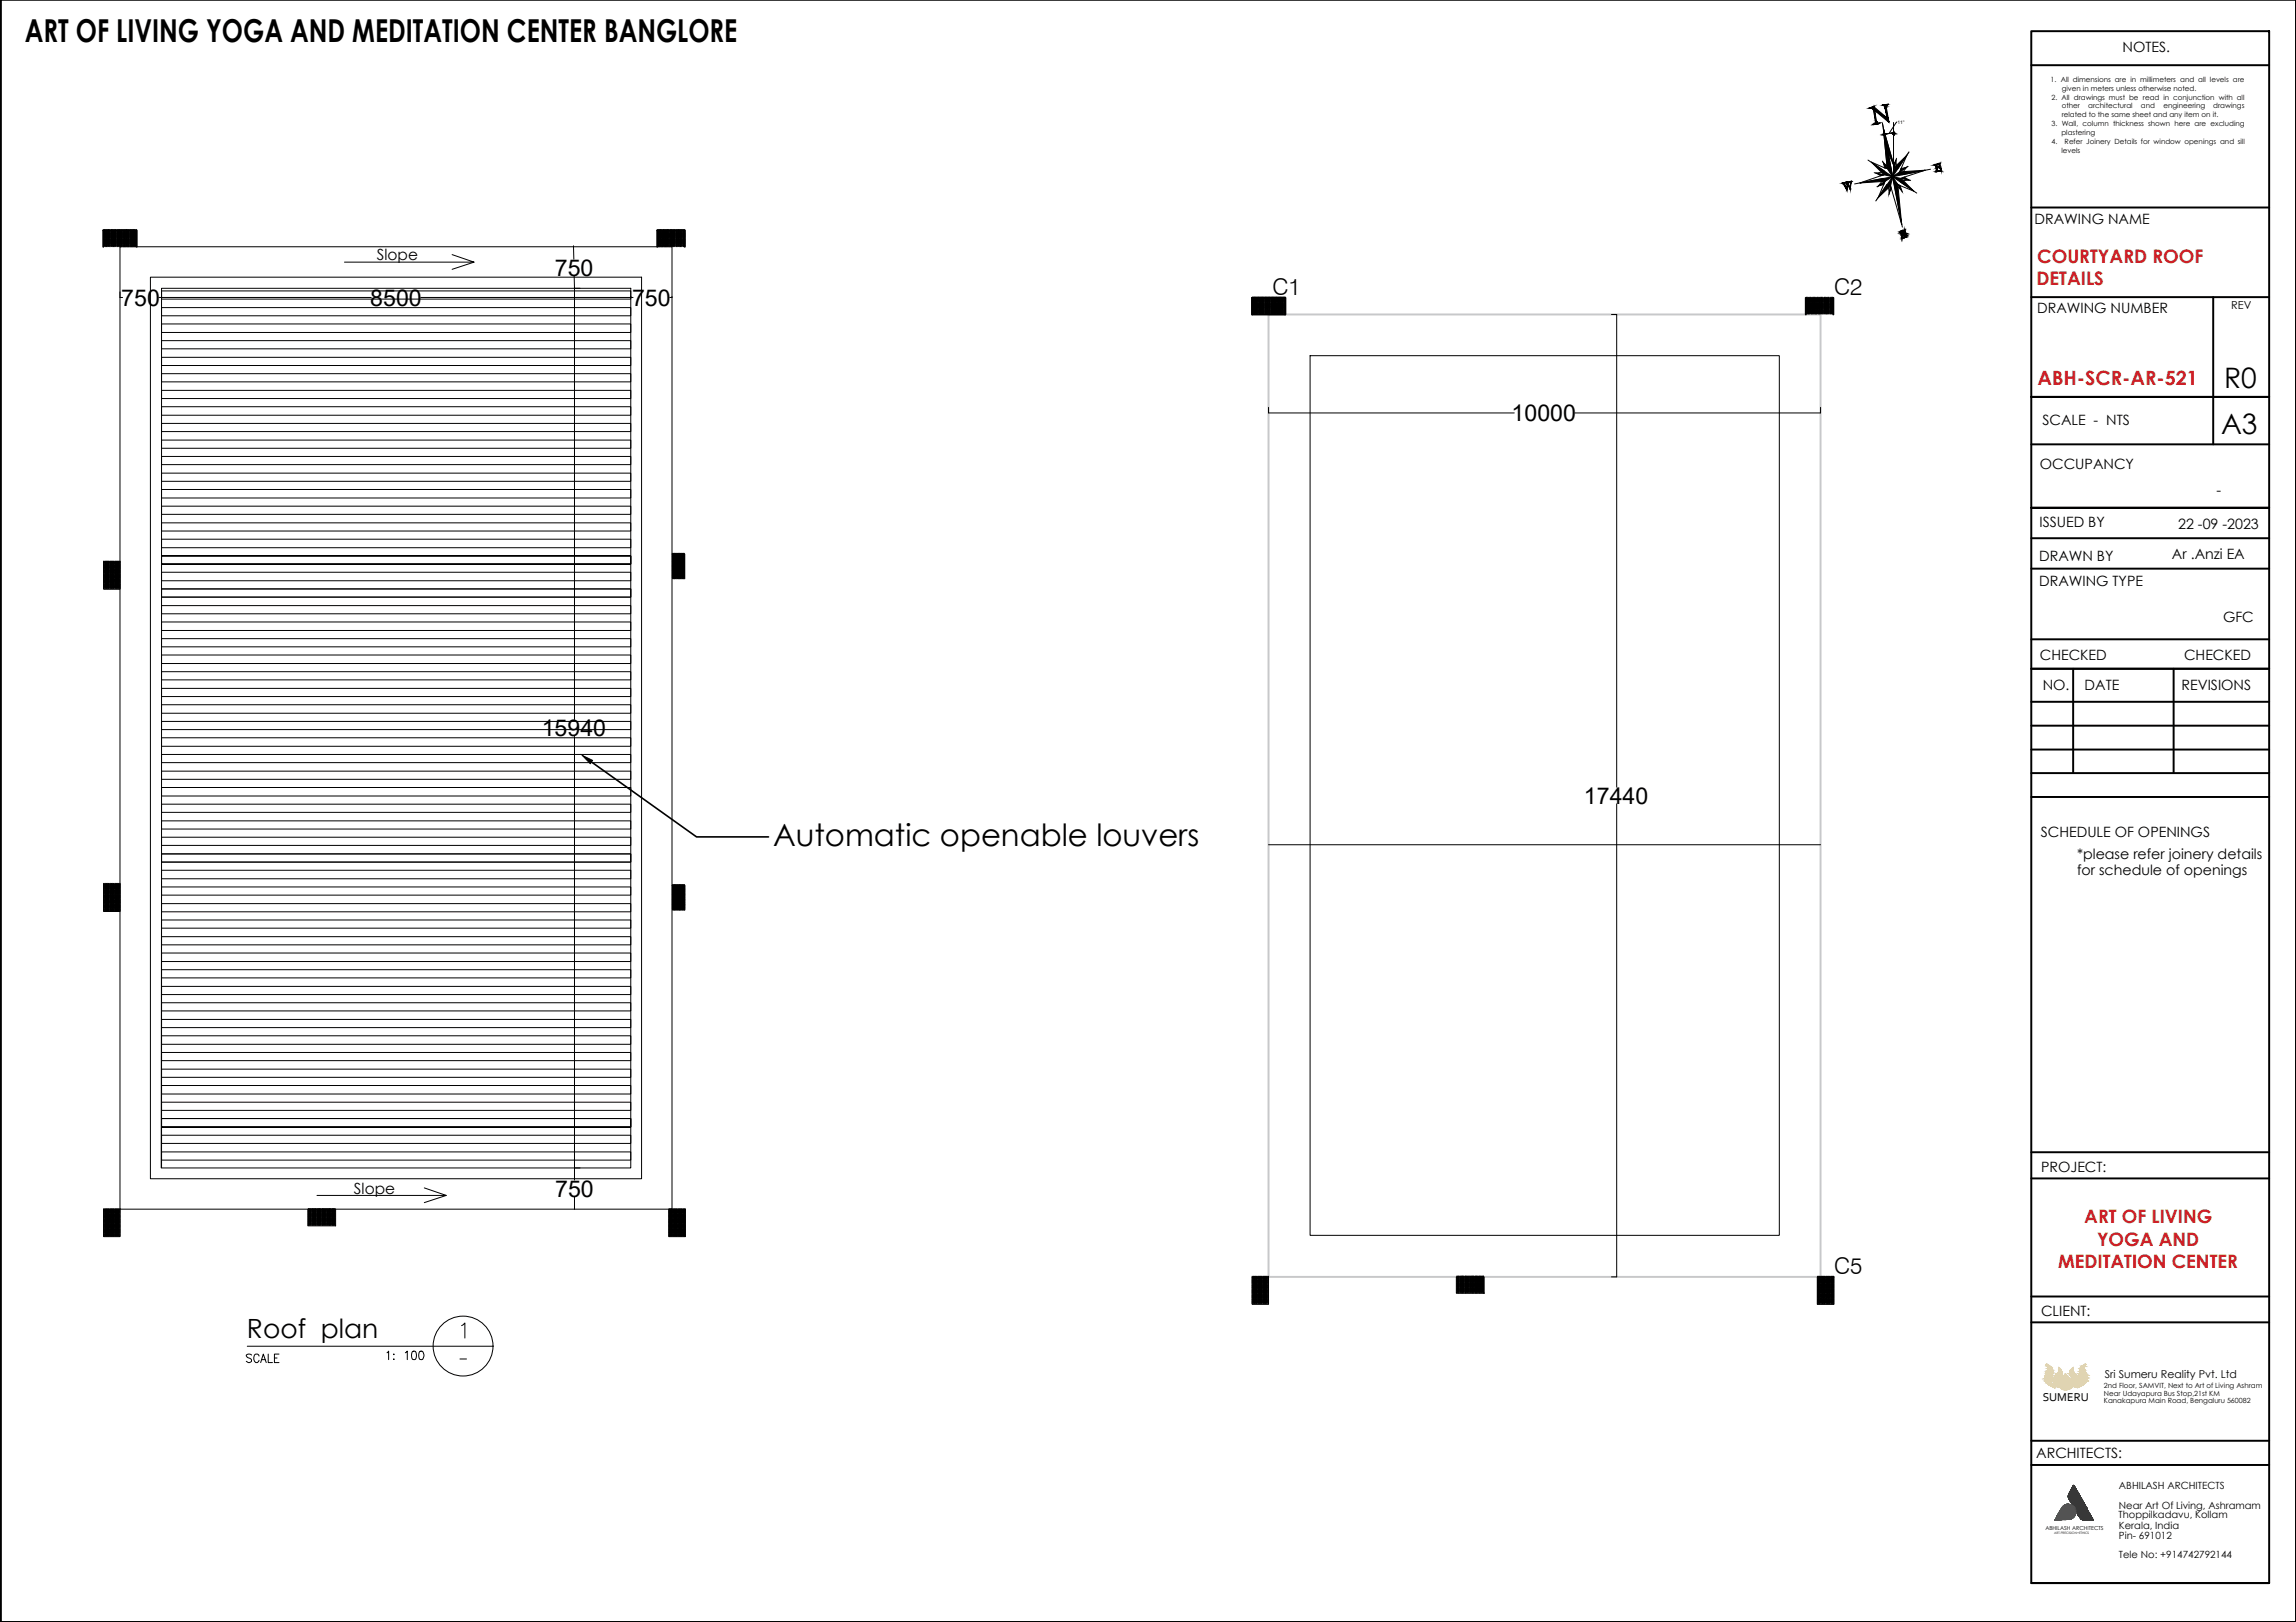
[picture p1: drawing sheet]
<svg xmlns="http://www.w3.org/2000/svg" width="297mm" height="210mm" viewBox="0 0 297 210" stroke-linecap="round" stroke-linejoin="round" font-family="sans-serif">
<defs><g id="words">
<text font-size="4.1" x="3.2" y="5.5">ART OF LIVING YOGA AND MEDITATION CENTER BANGLORE</text>
<text font-size="4" x="100" y="109.5">Automatic openable louvers</text>
<g font-size="3.6">
<text x="287.7" y="50.2">R0</text>
<text x="287.3" y="56.1">A3</text>
</g>
<text font-size="3.4" x="31.9" y="173.2">Roof plan</text>
<g font-size="3">
<text x="71.8" y="35.7">750</text>
<text x="15.7" y="39.6">750</text>
<text x="47.9" y="39.6">8500</text>
<text x="81.8" y="39.6">750</text>
<text x="164.6" y="38.2">C1</text>
<text x="237.3" y="38.2">C2</text>
<text x="195.6" y="54.5">10000</text>
<text x="70.1" y="95.3">15940</text>
<text x="204.9" y="104">17440</text>
<text x="71.8" y="154.9">750</text>
<text x="237.3" y="164.8">C5</text>
</g>
<text font-size="2.6" fill="#cd2027" x="263.6" y="49.8">ABH-SCR-AR-521</text>
<text font-size="2.6" x="58.6" y="177.1">-</text>
<g font-size="2.4" fill="#cd2027">
<text x="263.6" y="34">COURTYARD ROOF</text>
<text x="263.5" y="36.9">DETAILS</text>
<text x="269.6" y="158.3">ART OF LIVING</text>
<text x="271.3" y="161.2">YOGA AND</text>
<text x="266.3" y="164.1">MEDITATION CENTER</text>
</g>
<g font-size="2">
<text x="48.8" y="33.6">Slope</text>
<text x="45.8" y="154.6">Slope</text>
</g>
<g font-size="1.8">
<text x="274.6" y="6.8">NOTES.</text>
<text x="263.2" y="28.9">DRAWING NAME</text>
<text x="263.6" y="40.5">DRAWING NUMBER</text>
<text x="264.2" y="55">SCALE - NTS</text>
<text x="263.9" y="60.7">OCCUPANCY</text>
<text x="286.8" y="64.1">-</text>
<text x="263.8" y="68.2">ISSUED BY</text>
<text x="281.8" y="68.4">22 -09 -2023</text>
<text x="263.8" y="72.6">DRAWN BY</text>
<text x="263.8" y="75.8">DRAWING TYPE</text>
<text x="281" y="72.3">Ar .Anzi EA</text>
<text x="287.6" y="80.5">GFC</text>
<text x="263.9" y="85.4">CHECKED</text>
<text x="264.3" y="89.3">NO.</text>
<text x="269.7" y="89.3">DATE</text>
<text x="282.2" y="89.3">REVISIONS</text>
<text x="282.6" y="85.4">CHECKED</text>
<text x="264" y="108.3">SCHEDULE OF OPENINGS</text>
<text x="268.7" y="111.1">*please refer joinery details</text>
<text x="268.7" y="113.2">for schedule of openings</text>
<text x="264.1" y="151.6">PROJECT:</text>
<text x="264.1" y="170.3">CLIENT:</text>
<text x="263.4" y="188.7">ARCHITECTS:</text>
</g>
<text font-size="1.5" x="264.3" y="181.2">SUMERU</text>
<g font-size="1.4">
<text x="288.7" y="40">REV</text>
<text x="272.3" y="178.3">Sri Sumeru Reality Pvt. Ltd</text>
</g>
<g font-size="1.3">
<text x="274.1" y="196.5">Thoppilkadavu, Kollam</text>
<text x="274.1" y="195.3">Near Art Of Living, Ashramam</text>
<text x="274.1" y="197.8">Kerala, India</text>
<text x="274.1" y="192.6">ABHILASH ARCHITECTS</text>
<text x="274.1" y="201.6">Tele No: +914742792144</text>
<text x="274.1" y="199.2">Pin- 691012</text>
</g>
<g font-size=".9">
<text x="265.3" y="10.6">1. All dimensions are in millimeters and all levels are</text>
<text x="266.7" y="11.8">given in meters unless otherwise noted.</text>
<text x="265.4" y="12.9">2. All drawings must be read in conjunction with all</text>
<text x="265.4" y="16.3">3. Wall, column thickness shown here are excluding</text>
<text x="266.7" y="17.5">plastering</text>
<text x="266.7" y="14">other</text>
<text x="266.7" y="15.2">related to the same sheet and any item on it.</text>
<text x="270.2" y="14">architectural</text>
<text x="277" y="14">and</text>
<text x="279.9" y="14">engineering</text>
<text x="286.3" y="14">drawings</text>
<text x="265.4" y="18.6">4.</text>
<text x="266.7" y="19.7">levels</text>
<text x="267.1" y="18.6">Refer Joinery Details for window openings and sill</text>
<text x="272.2" y="179.7">2nd Floor, SAMVIT, Next to Art of Living Ashram</text>
<text x="272.2" y="180.6">Near Udayapura Bus Stop,21st KM</text>
<text x="272.2" y="181.6">Kanakapura Main Road, Bengaluru 560082</text>
</g>
<text font-size=".7" x="264.6" y="198">ABHILASH ARCHITECTS</text>
<text font-size=".6" x="245.5" y="16">11°</text>
<text font-size=".4" x="265.8" y="198.5">ART.PRECISION+ETHICS</text>
</g></defs>
<!-- layer: A-TEXT 3 -->
<g fill="none" stroke="#000" stroke-width=".25">
<path d="M.1 0h296.9v209.9h-296.9zM262.8 4h30.8v200.9h-30.8zM262.8 8.4h30.8M262.8 26.9h30.8M262.8 38.5h30.8M286.3 38.5v19M262.8 57.5h30.8M293.6 51.4h-30.8h30.8M262.8 69.7h30.8M262.8 73.6h30.8M293.6 65.7h-30.8h30.8M262.8 82.7h30.8"/>
<path d="M262.8 86.5h30.8M262.8 90.8h30.8M262.8 93.9h30.8M262.8 97h30.8M268.2 86.5v13.5M281.2 86.5v13.5M262.8 100h30.8M262.8 103.1h30.8M262.8 149.1h30.8M262.8 152.5h30.8M262.8 167.8h30.8M262.8 171.1h30.8"/>
<path d="M262.8 186.5h30.8M262.8 189.6h30.8M262.8 204.9h30.8"/>
</g>
<!-- layer: 0 -->
<g fill="none" stroke="#136734" stroke-width=".21">
<path d="M267.6 193.5l.9-.9-.8 .9M267.6 193.5l.9-.8zM267.6 193.6l.9-.9-.9 .9 .9-.9-.9 .9 .9-.9-.9 .9 .9-.8-.9 .9 1-.9-.9 1 .9-.9-.9 .9M267.6 193.6l.9-.9-.9 .9M267.6 193.7l.9-.9zM267.7 193.7l.9-.9-.9 .9M267.7 193.9l.9-1-.9 1M267.7 193.9l1-.9-1 .9M267.7 193.9l1-.9zM267.7 193.2l.7-.7-.7 .7M267.7 193.3l.8-.7-.8 .8M267.7 194l1-.9z"/>
<path d="M267.8 193.2l.6-.7-.6 .7M267.8 194l1-.9-1 .9M267.8 193.1l.6-.6-.6 .6M267.8 194.1l1-1-1 1M267.8 194.2l1-1zM267.9 193l.5-.5-.5 .5M267.9 193l.5-.5-.5 .6M267.9 194.2l.9-.9-.9 .9M267.9 194.2l.9-.9zM267.9 192.9l.5-.4zM267.9 194.3l1-.9-1 .9M268 192.8l.4-.4z"/>
<path d="M268 192.8l.4-.4-.4 .4M268 192.9l.4-.4-.4 .4M268 192.7l.3-.3-.3 .4M268 194.5l1-1zM268 194.5l1-1-1 1M268 192.7l.3-.3-.3 .3M268 194.5l1-.9zM268 194.5l1-.9-1 .9M268.1 192.6l.2-.2-.2 .2M268.1 194.5l1-.9-1 1M268.1 194.7l1-1-1 1M268.1 194.7l1-.9-.9 1"/>
<path d="M268.2 192.5l.1-.2-.2 .2M268.2 194.7l.9-.9-.9 .9M268.2 194.8l.9-.9-.9 .9M268.3 192.3l-.6 1.1-.1 .2 .1 .3M268.3 194.9l.9-1-.9 1M268.3 192.3h-.1M268.3 192.3l-.1 .1M268.3 192.3l-.2 .3 .2-.2M268.3 192.4l-.3 .2M268.3 192.4l-.3 .3M268.3 195l1-.9zM268.4 192.5l-.5 .4"/>
<path d="M268.4 192.5l-.6 .7 .6-.7M268.4 192.5l-.7 .7 .7-.7M268.4 192.6l-.7 .7M268.4 195.2l1-1-1 1M268.5 192.6l-.8 .8M268.5 195.3l.9-1-.9 1M268.5 195.3l.9-1zM268.5 192.6l-.9 .9M268.5 195.3l1-.9zM268.5 192.8l-.9 .9zM268.5 195.4l1-.9-1 .9M268.5 195.4l1-.9z"/>
<path d="M268.6 192.9l-.9 1 .9-1M268.6 192.9l-.9 1zM268.6 195.5l1-.9-1 1M268.7 193l-1 .9 1-.9M268.7 193l-1 .9zM268.7 193l-1 1 1-1M268.7 195.6l.9-.9zM268.7 195.7l.9-1zM268.7 193.1l-.9 .9zM268.7 193.1l-.9 .9 .9-.9M268.7 195.7l1-.9zM268.8 193.1l-1 1"/>
<path d="M268.8 193.1l-1 1 1-1M268.8 193.2l-1 1 1-1M268.8 195.8l.9-1zM268.8 193.2l-.9 1 .9-1M268.8 195.8l1-.9zM268.8 195.9l1-1-1 1M268.8 193.3l-.9 .9 .9-.9M268.8 195.9l1-.9zM268.9 193.4l-.9 .9 .9-1-1 .9M268.9 193.4l-.9 1zM268.9 196l1-1zM268.9 196l1-.9z"/>
<path d="M268.9 193.4l-.9 1M268.9 196.1l1-1-1 1M268.9 196.1l1-1zM269 193.5l-1 .9M269.1 193.7l-1 .9M269.1 193.7l-1 1M269.1 193.7l-1 1 1-1M269.1 193.9l-.9 .9M269.2 193.9l-1 .9 1-.9-.9 1 .9-.9M269.3 194l-1 1M269.3 194l-1 1zM269.4 194.2l-1 1 1-1-1 .9 1-.9-1 .9 1-.9-1 .9 .9-1-1 1 1-1-1 .9 1-.9-1 .9 1-.9-1 .9 1-1-1 1"/>
<path d="M269.4 194.2l-1 1zM269.4 194.2l-1 1 1-1M269.4 194.2l-1 1 1-1-1 1 1-1-1 1 1-1-.9 1.1 .9-1-.9 1M269.4 194.4l-.9 .9 1-.9M269.5 194.4l-1 1M269.5 194.5l-1 .9M269.6 194.5l-1 1M269.6 194.7l-.9 .9 .9-.9M269.6 194.7l-.9 .9M269.6 194.7l-.9 1M269.7 194.7l-1 1zM269.7 194.8l-.9 1 .9-1"/>
<path d="M269.7 194.9l-.9 .9 1-.9M269.8 195l-1 .9zM269.8 195l-1 1 1.1-1M269.9 195.1l-1 1zM269.9 195.2l-1 .9M269.9 195.2l-.9 1 .9-1"/>
</g>
<g fill="none" stroke="#136734" stroke-width=".13">
<path d="M268.3 192.2l2.5 4.5h-1.1l-.5-.2-1.5-2.6M269 196.2l.9-.9-.9 .9M269.2 196.5l.9-1-.9 1M269.2 196.6l1-1zM269.3 196.6l.9-.9-.9 .9M269.3 196.7l.9-1-.9 .9 .9-.9-.9 .9 .9-.9-.9 .9 .9-.9-.8 1M269.4 196.7l.8-.9zM269.4 196.7l.9-.9zM269.5 196.7l.8-.8-.8 .8M269.6 196.7l.8-.8-.8 .8M269.6 196.7l.8-.7-.8 .7M269.7 196.7l.7-.7-.7 .7"/>
<path d="M269.7 196.7l.8-.6-.7 .6M269.8 196.7l.7-.6-.7 .6M269.9 196.7l.6-.6-.6 .6M269.9 195.2l-.9 1M269.9 195.3l-.9 .9zM270 195.3l-1 .9zM270 195.3l-1 1M270 196.7l.5-.5-.5 .5M270 195.3l-.9 1.1 .9-1M270 195.3l-.9 1zM270.1 195.4l-1 1M270.1 195.5l-1 .9z"/>
<path d="M270.1 196.7l.5-.4-.5 .4M270.1 195.6l-1 .9 1-1-1 .9M270.2 195.6l-1 .9M270.2 196.7l.4-.4zM270.2 195.6l-1 1 1-.9M270.2 196.7l.4-.3-.4 .3M270.3 195.8l-.9 .9 .9-.9M270.3 196.7l.3-.3zM270.3 195.8l-.9 .9M270.3 196.7l.4-.3-.3 .3M270.4 196l-.8 .7M270.4 196l-.7 .7z"/>
<path d="M270.5 196.1l-.7 .6 .7-.6M270.5 196.1l-.7 .6zM270.5 196.1l-.6 .6 .6-.6M270.5 196.1l-.6 .6zM270.5 196.2l-.5 .5 .5-.5M270.5 196.2l-.5 .5M270.5 196.7l.2-.1-.1 .1M270.6 196.3l-.4 .4 .4-.4M270.6 196.4l-.4 .3M270.6 196.7l.1-.1-.1 .1M270.6 196.7l.1-.1zM270.6 196.4l-.4 .3 .4-.3"/>
<path d="M270.6 196.4l-.3 .3zM270.7 196.5l-.3 .2M270.7 196.7h.1h-.1M270.7 196.5l-.2 .2 .2-.2M270.7 196.5l-.2 .2M270.7 196.6l-.1 .1 .1-.1M270.7 196.7h.1M270.8 196.7h-.1h.1M270.8 196.7h.1"/>
</g>
<g fill="none" stroke="#139b48" stroke-width=".21">
<path d="M266.2 196.1l1.4-1.4-1.3 1.4M266.2 196.1l1.5-1.4-1.5 1.5M266.3 196l1.3-1.3zM266.3 195.8l1.2-1.1-1.2 1.2M266.3 195.9l1.3-1.2-1.3 1.2M266.4 195.8l1.1-1.1-1.1 1.1M266.4 195.8l1.1-1.1zM266.4 195.7l1.1-1-1.1 1M266.5 195.7l.9-1zM266.5 195.7l1-1-1 1M266.5 195.6l.9-.9-.9 .9M266.5 195.6l.9-.9-.9 1"/>
<path d="M266.6 195.5l.8-.8-.8 .9M266.6 195.4l.8-.7-.8 .8M266.7 195.3l.6-.6-.6 .7M267 194.9l-.1 .1M267 194.9l-.1 .2M267.2 194.8l-.4 .4 .3-.3M267.2 194.8l-.4 .4zM267.2 194.8l-.5 .4M267.2 194.7l-.5 .6zM267.3 194.7l-.7 .7 .7-.7M267.4 194.7l-.8 .9M267.5 194.7l-1.1 1.1z"/>
<path d="M267.6 194.7l-1.3 1.2M267.6 194.7l-1.3 1.3zM268.4 195.2a.98 .98 0 0 0-1.6-.1l-.5 .9"/>
</g>
<g fill="none" stroke="#139b48" stroke-width=".13">
<path d="M265.8 196.7l2-2-2 2M265.8 196.7l2.1-2-2.1 2M265.9 196.6l1.9-1.9-1.9 1.9M265.9 196.7l2-2-2 2M266 196.7l2-2-2 2M266.1 196.4l1.6-1.7-1.6 1.7M266.1 196.7l1.9-1.9zM266.1 196.7l1.9-1.9-1.9 1.9M266.1 196.3l1.6-1.6-1.6 1.6M266.2 196.2l1.5-1.5-1.5 1.5M266.2 196.7l1.9-1.9-1.9 1.9M266.3 196.7l1.9-1.8-1.9 1.8 1.9-1.8-1.8 1.8"/>
<path d="M266.3 196l-.5 .7M266.4 196.7l1.8-1.8-1.8 1.8M266.6 196.7l1.7-1.7-1.7 1.7M266.8 196.7l1.6-1.6-1.6 1.6M266.9 196.7l1.5-1.6zM266.9 196.7l1.5-1.6-1.5 1.6 1.5-1.6-1.5 1.6 1.5-1.5-1.4 1.5M267.1 196.7l1.4-1.4zM267.2 196.7l1.3-1.4-1.3 1.4M267.3 196.6l1.2-1.2-1.2 1.2M267.4 196.6l1.1-1.1-1.1 1.1 1.1-1.1-1.1 1.1 1.1-1.1-1.1 1.1 1.1-1.1-1.1 1.1M267.4 196.6l1.1-1.1-1.1 1.1M267.4 196.6l1.1-1z"/>
<path d="M267.5 196.6l1-1zM267.7 196.6l.8-.8-.8 .8M267.7 194.7l-1.7 1.7zM267.7 194.7l-1.7 1.7M267.8 194.7l-1.8 1.8M267.8 194.7l-1.8 1.9M267.8 194.7l-1.9 1.9M267.8 196.6l.7-.8-.7 .8M267.8 194.7l-1.9 2zM267.8 194.7l-1.9 2M267.8 194.7l-2 2 2.1-2M267.9 196.6l.6-.7z"/>
<path d="M267.9 194.7l-2 2M267.9 194.7l-2 2zM267.9 194.7l-1.9 2M268 194.7l-2 2zM268 196.5l.5-.5-.5 .5M268 194.8l-1.9 1.9M268.1 194.9l-1.9 1.8M268.2 194.9l-1.8 1.8 1.9-1.7-1.8 1.7M268.3 195l-1.8 1.7zM268.3 195l-1.7 1.7zM268.3 195l-1.7 1.7M268.3 195l-1.6 1.7"/>
<path d="M268.3 195l-1.6 1.7zM268.3 195l-1.6 1.7 1.6-1.6M268.3 196.3l-.1 .1M268.4 195.1l-1.6 1.6M268.4 196.2l-.2 .2 .2-.1M268.4 195.2a.93 .93 0 0 1-.7 1.4l-1.9 .1M268.4 196.2l-.3 .2M268.4 195.2l-1.4 1.5zM268.4 195.3l-1.3 1.4M268.4 196.1l-.3 .4M268.4 196.1l-.3 .4 .3-.3M268.5 195.3l-1.4 1.4z"/>
<path d="M268.5 195.3l-1.3 1.4M268.5 196.1l-.5 .4 .5-.4M268.5 196.1l-.5 .4zM268.5 195.3l-1.3 1.4zM268.5 195.3l-1.3 1.4 1.3-1.4M268.5 195.4l-1.3 1.3M268.5 195.4l-1.2 1.3M268.5 195.4l-1.2 1.2zM268.5 195.4l-1.1 1.2zM268.5 195.6l-1 1M268.5 195.6l-1 1zM268.5 195.7l-.9 .9 .9-1-.9 1"/>
<path d="M268.5 195.7l-.8 .9M268.5 195.7l-.8 .9zM268.5 195.8l-.8 .8 .8-.8M268.5 195.8l-.8 .8zM268.5 195.8l-.7 .8 .7-.8M268.5 195.8l-.7 .8M268.5 195.9l-.7 .7 .7-.7-.6 .7 .6-.7-.6 .7 .6-.6"/>
</g>
<!-- layer: A-TEXT 4 -->
<g fill="#f8d731" stroke="#f8d731" stroke-width=".13">
<path d="M265.9 179.2l.3 .2z"/>
<path d="M265.9 179.2h.2l.1 .2z"/>
<path d="M266.9 179.7h.8z"/>
<path d="M264.8 176.6l.2 .1zM264.8 176.6l.2 .1z"/>
<path d="M269.7 176.6l-.1 .2zM269.5 176.8l.2-.2-.1 .2z"/>
<path d="M264.9 176.7l.2 .1zM264.9 176.7l.2 .1z"/>
<path d="M269.5 176.8h.1zM269.5 176.8h.1z"/>
<path d="M265 176.8h.2zM265 176.8h.2z"/>
<path d="M265 176.8l.2 .1zM265 176.8l.2 .1h-.2z"/>
<path d="M269.4 176.8l.2 .2v-.2zM269.3 177l.1-.2 .2 .2zM269.3 177h.3zM269.3 177h.3z"/>
<path d="M265 176.9l.3 .1zM265 176.9l.3 .1z"/>
<path d="M265 177h.3zM265 177h.3z"/>
<path d="M265 177h.3zM265 177h.3z"/>
<path d="M265 177l.3 .1zM265 177l.3 .1z"/>
<path d="M269.3 177l.3 .1v-.1zM269.3 177l.3 .1h-.4z"/>
<path d="M265 177.1h.4h-.1zM265 177.1h.4h-.4zM265 177.1h.4zM265 177.1h.4z"/>
<path d="M269.2 177.1l.4 .1zM269.2 177.1l.4 .1z"/>
<path d="M268.2 177.1l-.1 .2zM268.2 177.1l-.1 .2h-.1z"/>
<path d="M266.4 177.1l.2 .2zM266.4 177.1l.2 .2h-.1z"/>
<path d="M265 177.1l.5 .2-.1-.2zM265 177.1l.5 .2h-.5z"/>
<path d="M265 177v.3zM265 177v.3z"/>
<path d="M269.1 177.2l.5 .1v-.1zM269.1 177.2l.5 .1h-.5z"/>
<path d="M268 177.3h.1zM268 177.3h.1h-.1z"/>
<path d="M265 177.3h.5zM265 177.3h.5h-.5z"/>
<path d="M266.5 177.3h.1zM266.5 177.3h.1h-.1z"/>
<path d="M265 177.3l.5 .1zM265 177.3l.5 .1z"/>
<path d="M269.1 177.3l.5 .1zM269.1 177.3l.5 .1z"/>
<path d="M268 177.3l.1 .1v-.1zM268 177.3l.1 .1h-.2z"/>
<path d="M266.5 177.3l.1 .1zM266.5 177.3l.1 .1h-.1z"/>
<path d="M269.1 177.4l.6 .1-.1-.1zM269.1 177.4l.6 .1h-.6z"/>
<path d="M265 177.4l.5 .2v-.2zM265 177.4l.5 .2h-.6z"/>
<path d="M267.9 177.4l.4 .2-.2-.2zM267.9 177.4l.4 .2h-.5z"/>
<path d="M266.5 177.4l.2 .3-.1-.3zM266.5 177.4l.2 .3h-.4z"/>
<path d="M267.8 177.6l.5 .1v-.1zM267.8 177.6l.5 .1h-.5z"/>
<path d="M264.9 177.6l.6 .1v-.1zM264.9 177.6l.6 .1h-.7z"/>
<path d="M266.3 177.7h.4zM266.3 177.7h.4z"/>
<path d="M269.1 177.5l.8 .3-.2-.3zM269.1 177.5l.8 .3h-.8z"/>
<path d="M267.8 177.7l.6 .1-.1-.1zM267.8 177.7l.6 .1h-.6z"/>
<path d="M266.3 177.7l.4 .1v-.1zM266.3 177.7l.4 .1h-.5z"/>
<path d="M269.1 177.8l.8 .1v-.1zM269.1 177.8l.8 .1h-.8z"/>
<path d="M264.8 177.7l.7 .2v-.2zM264.8 177.7l.7 .2h-.8z"/>
<path d="M267.8 177.8l.7 .2-.1-.2zM267.8 177.8l.7 .2h-.6z"/>
<path d="M266.2 177.8l.5 .2v-.2zM266.2 177.8l.5 .2h-.6z"/>
<path d="M264.7 177.9l.7 .2 .1-.2zM264.7 177.9l.7 .2h-.7z"/>
<path d="M267.2 177.9l.2 .3zM267.2 177.9l.2 .3h-.4z"/>
<path d="M269.1 177.9l.9 .3-.1-.3zM269.1 177.9l.9 .3h-.8z"/>
<path d="M267.9 178l.9 .2-.3-.2zM267.9 178l.9 .2h-.7z"/>
<path d="M266.1 178l.4 .2 .2-.2zM266.1 178l.4 .2h-.7z"/>
<path d="M268.1 178.2h.7zM268.1 178.2h.7z"/>
<path d="M265.8 178.2l.7 .1zM265.8 178.2l.7 .1z"/>
<path d="M268.1 178.2l.7 .2v-.2zM268.1 178.2l.7 .2h-.6z"/>
<path d="M265.8 178.3l.6 .1 .1-.1zM265.8 178.3l.6 .1h-.7z"/>
<path d="M269.2 178.2l.8 .2v-.2zM269.2 178.2l.8 .2h-.8z"/>
<path d="M267 178.2l.7 .2-.3-.2zM267 178.2l.7 .2h-.9z"/>
<path d="M264.7 178.1l.6 .3 .1-.3zM264.7 178.1l.6 .3h-.7z"/>
<path d="M266.8 178.4h.9zM266.8 178.4h.9z"/>
<path d="M268.2 178.4l.7 .1-.1-.1zM268.2 178.4l.7 .1h-.6z"/>
<path d="M265.7 178.4l.6 .2 .1-.2zM265.7 178.4l.6 .2h-.6z"/>
<path d="M269.2 178.4l.7 .2 .1-.2zM269.2 178.4l.7 .2h-.6z"/>
<path d="M264.6 178.4l.7 .2v-.2zM264.6 178.4l.7 .2h-.6z"/>
<path d="M266.8 178.4l1.2 .2-.3-.2zM266.6 178.6l.2-.2 1.2 .2z"/>
<path d="M266.6 178.6l1.4 .1zM266.5 178.7h1.5z"/>
<path d="M269.3 178.6l.5 .1 .1-.1zM269.3 178.6l.5 .1h-.5z"/>
<path d="M264.7 178.6l.5 .1 .1-.1zM264.7 178.6l.5 .1h-.5z"/>
<path d="M266.5 178.7h1.6h-.1zM266.5 178.7h1.6h-1.6z"/>
<path d="M264.7 178.7l.5 .1zM264.7 178.7l.5 .1z"/>
<path d="M268.3 178.5l.5 .3 .1-.3zM268.3 178.5l.5 .3h-.3z"/>
<path d="M265.7 178.6l.4 .2 .2-.2zM265.7 178.6l.4 .2h-.4z"/>
<path d="M268.5 178.8l.3 .1v-.1zM268.5 178.8l.3 .1h-.3z"/>
<path d="M265.7 178.8l.4 .1v-.1zM265.7 178.8l.4 .1h-.3z"/>
<path d="M266.5 178.7l1.6 .2v-.2zM266.5 178.7l1.6 .2h-1.7z"/>
<path d="M269.3 178.7l.4 .3 .1-.3zM269.3 178.7l.4 .3h-.4z"/>
<path d="M268.5 178.9l.3 .1v-.1zM268.5 178.9l.3 .1h-.3z"/>
<path d="M264.7 178.8l.6 .2-.1-.2zM264.7 178.8l.6 .2h-.4z"/>
<path d="M269.3 179h.4zM269.3 179h.4z"/>
<path d="M265.8 178.9h.3zM265.8 178.9l.3 .1z"/>
<path d="M266.4 178.9l1.8 .1-.1-.1zM266.4 178.9l1.8 .1h-1.9z"/>
<path d="M264.9 179h.4zM264.9 179h.4h-.3z"/>
<path d="M266.3 179l1.9 .1v-.1zM266.3 179l1.9 .1h-1.9z"/>
<path d="M268.5 179l.2 .1 .1-.1zM268.5 179l.2 .1h-.2z"/>
<path d="M269.3 179l.2 .1 .2-.1zM269.3 179l.2 .1h-.3z"/>
<path d="M265.8 179l.3 .1v-.1zM265.8 179l.3 .1h-.2z"/>
<path d="M265 179l.3 .1v-.1zM265 179l.3 .1z"/>
<path d="M266.3 179.1l1.9 .1v-.1zM266.3 179.1l1.9 .1h-1.9z"/>
<path d="M268.5 179.1h.2zM268.5 179.1l.2 .1z"/>
<path d="M265.9 179.1l.2 .1zM265.9 179.1l.2 .1z"/>
<path d="M269.2 179.1l.2 .1 .1-.1zM269.2 179.1l.2 .1h-.3z"/>
<path d="M266.3 179.2l1.9 .1v-.1zM266.3 179.2l1.9 .1h-1.8z"/>
<path d="M265.1 179.1l.4 .2-.2-.2zM265.1 179.1l.4 .2z"/>
<path d="M266.4 179.3h1.7h.1zM266.4 179.3h1.7h-1.7z"/>
<path d="M269.1 179.2l-.1 .2zM269.1 179.2h.3l-.4 .2z"/>
<path d="M268.5 179.2l-.1 .2 .3-.2zM268.5 179.2l-.1 .2z"/>
<path d="M266.4 179.3l1.7 .1v-.1zM266.4 179.3l1.7 .1h-1.6z"/>
<path d="M265.3 179.3l.3 .1zM265.3 179.3h.2l.1 .1z"/>
<path d="M266.5 179.4h1.6zM266.5 179.4l1.5 .1z"/>
<path d="M266.5 179.5h1.5zM266.5 179.5h1.5h-1.4z"/>
<path d="M266.6 179.5h1.4zM266.6 179.5l1.3 .1z"/>
<path d="M266.6 179.6l1.1 .1 .2-.1zM266.6 179.6l1.1 .1h-.8z"/>
<path d="M266.9 179.7l.6 .1zM266.9 179.8h.6z"/>
</g>
<path d="M264.8 176.6l.2 .5-.1 .3M264.8 176.6a1.01 1.01 0 0 1 .7 1.3l-.3 .8 .1 .4 .3 .3M265 177l-.1 .4a1.14 1.14 0 0 0 .2 1.8l.7 .3M266.4 177.1a.82 .82 0 0 1 .1 1.2l-.4 .7 .1 .4a.91 .91 0 0 1-.4-1.2l.7-.8zM267.2 177.9l.5 .5a.65 .65 0 0 1 .5 .7 .65 .65 0 0 1-.5 .6 .9 .9 0 0 1-1.4-.7l.2-.3 .3-.3zM268.2 177.1l-.1 .2a1.84 1.84 0 0 0 .7 1.1 .93 .93 0 0 1-.4 1l.1-.3a1.88 1.88 0 0 0-.6-1.1 .65 .65 0 0 1 .3-.9zM269 179.4l.3-.4v-.3a1.97 1.97 0 0 1 0-1.7l.5-.4a1.25 1.25 0 0 0 .1 1.5 1.06 1.06 0 0 1-.8 1.2l-.3 .2" fill="none" stroke="#f8d731" stroke-width=".3"/>
<!-- layer: AN-SYMB -->
<g fill="none" stroke="#000" stroke-width=".13">
<path d="M32 174.2h31.8M59.7 171.5l.4-.3v2"/>
<circle cx="59.9" cy="174.2" r="3.9"/>
</g>
<!-- layer: AN-TEXT -->
<g fill="none" stroke="#000" stroke-width=".13">
<path d="M32.5 175.4l-.2-.2a.32 .32 0 0 0-.4 .3l.1 .2 .5 .2v.3a.41 .41 0 0 1-.6 0M33.5 175.5l-.2-.3a.57 .57 0 0 0-.5 .4 .57 .57 0 0 0 .2 .6l.1 .1a.38 .38 0 0 0 .4-.3M33.7 176.3l.4-1.1 .3 1.1M33.9 176h.4M34.7 175.2v1.1h.5M35.5 175.7h.3M36.1 175.2h-.6v1.1h.6M50.1 175.1l.2-.2v1.1M50.9 175.3h.1zM50.9 175.9h.1zM52.4 175.1l.3-.2v1.1M53.4 174.9h.2a.71 .71 0 0 1 0 1.1h-.1a.6 .6 0 0 1-.2-.9z"/>
<path d="M54.3 174.9h.3a.65 .65 0 0 1 0 1.1h-.1a.6 .6 0 0 1-.3-.9z"/>
</g>
<!-- layer: NOITHAT -->
<g fill="#000" stroke="#000" stroke-width=".13">
<path d="M242.3 14.2l.2 .1 .1 1.4zM242.4 13.8l1.7 1.5-1.6-1zM242.5 14.3l.3 1.4h-.2zM242.5 14.3l1.6 1 .2 .5zM243.5 13.6l.7-.1zM243.8 17.5h.1zM243.7 17.3h.2zM243.7 17.4h.2zM244.1 15.3l.3 .5zM243.7 16.7l.5 3v2.1zM243.7 16.7l1.4 4.9-.9-1.9zM244.2 19.7l.6 3.2-.6-1.1z"/>
<path d="M244.9 17.2h.1zM238.3 23.7h.3zM238.3 23.7l.4-.1zM238.4 23.7h.2zM238.5 23.8h.1zM238.4 23.8l.2-.1zM238.7 23.6h.3zM238.7 23.6h.4zM238.8 23.6h.2zM238.9 23.7l.1-.1zM238.9 23.8h.2h-.1zM239 23.9l.3 .3v.3z"/>
<path d="M239.1 23.8l.2 .4-.3-.3zM239.3 23.5h.3zM239.3 24.2l.1 .3zM239.4 23.5h.1zM239.4 23.5h.2zM239.4 23.6h.1zM239.4 23.6l.1-.1zM242.7 22.4l1 .2-.4 .1zM243 24.1l.9-.6-.2 .4zM243.7 21.1l.5 .7-.4-.1zM244.6 24.1l.1 .3-.3 .6zM244.8 22.9l-.2 1.2-1.6 1.5z"/>
<path d="M242.1 21l2.7 1.9-1.1-.3zM244.8 22.9l1.1 .2 1.7 1.6zM245.1 21.6l1.6-1.5-1.9 2.8zM240.6 23.7l4.2-.8-.9 .6zM244.8 22.9l.7 .9 .5 5.3zM244.8 22.9l1-.7 3.3-.2zM245.3 20.8l-.2 .8-.1-.3zM245.5 23.8l.3 .2 .2 .7zM245.9 21.8l.8-.2-.9 .6zM245.9 23.1l.5-.2 .6 .4zM245.9 30.1h.1zM246.1 30.6v.2z"/>
<path d="M246.1 30.7v.1zM245.9 29.9h.2zM246.1 30.7h.1zM246.1 29.8h.1zM246.1 30.7h.2zM246 29.9l.3-.1zM246.2 29.9l.2-.1zM246.4 30.7h.1zM246.4 29.8l.1 .3zM246.4 30l.1 .1zM246.4 29.9l.1 .2zM246.4 29.7l.1 .4z"/>
<path d="M246.5 30.7h.1zM246.5 30.5h.1zM250.4 21.5l.2 .2-.1 .4zM250.4 21.4l.2 .3zM250.5 22.1h.1zM250.6 21.7v.4h-.1zM250.6 21.7l-.1 .4zM250.5 22.2h.2zM250.9 21.5l.1 .3zM250.9 21.7l.1 .1zM250.9 21.3l.1 .1zM250.9 22.1h.2z"/>
<path d="M251 22.1h.1zM251.1 22v.1zM251.1 21.9v.2z"/>
<path d="M241.8 14l.6-.2zM241.8 13.9l.6-.1z"/>
<path d="M241.9 14l.5-.2zM242 14l.4-.2zM242.1 14h.1l.2-.2z"/>
<path d="M242.2 14l.2-.2zM242.4 13.8l-.1 .4-.1-.1zM242.4 13.8l-.1 .4 .2 .1z"/>
<path d="M242.4 16.1l.8-.1zM242.4 16.1l.8-.1z"/>
<path d="M242.6 15.8v.2l.2-.2zM242.6 15.8h.2zM242.6 15.7v.1h.2zM242.6 15.7l.2 .1z"/>
<path d="M242.6 16l.3-.1zM242.6 16l.3-.1zM242.6 16l.3-.1zM242.6 16l.3-.1zM242.6 16l.3-.1zM242.6 16h.4zM242.6 16h.4zM242.5 16.1l.5-.1zM242.4 16.1l.6-.1zM242.4 16.1l.7-.1z"/>
<path d="M242.4 16.1l.8-.2zM242.4 16.1l.8-.2z"/>
<path d="M243.5 13.6l.7-.1zM243.6 13.6l.6-.1z"/>
<path d="M243.6 13.6h.6zM243.7 13.6h.5zM243.7 13.6h.5zM243.7 13.6h.4zM243.7 13.6h.4zM243.7 13.6h.3zM243.8 13.7l.2-.1zM243.8 13.7l.2-.1zM243.8 13.7l.2 .1v-.2z"/>
<path d="M243.7 17.5l.2-.1zM243.7 17.5l.2-.1z"/>
<path d="M243.7 17.4h.2zM243.7 17.4h.2z"/>
<path d="M243.7 17.4h.2zM243.7 17.4h.2zM243.7 17.4h.2zM243.7 17.4h.2zM243.7 17.4h.2zM243.7 17.4h.2zM243.7 17.4h.2z"/>
<path d="M243.7 17.4h.2zM243.7 17.4l.2-.1zM243.7 17.4l.2-.1zM243.7 17.4l.2-.1zM243.7 17.4l.2-.1zM243.7 17.4l.2-.1zM243.7 17.4l.2-.1zM243.7 17.4l.2-.1z"/>
<path d="M243.7 17.3h.2zM243.7 17.3h.2z"/>
<path d="M243.7 17.3h.2zM243.7 17.3h.2zM243.7 17.3h.2zM243.7 17.3h.2zM243.7 17.3h.2zM243.7 17.3h.2zM243.7 17.3h.2z"/>
<path d="M243.7 17.3h.1zM243.7 17.3h.1zM243.7 17.3h.1zM243.7 17.3h.1zM243.7 17.3h.1zM243.7 17.3h.1zM243.7 17.3h.1zM243.7 17.3h.1z"/>
<path d="M243.7 17.3h.1zM243.7 17.3h.1z"/>
<path d="M243.8 13.7l.2 .1zM243.8 13.8h.2l-.1 .1zM243.9 13.9h.1v-.1z"/>
<path d="M243.7 17.1l.2 .6zM243.7 17.1l.2 .6z"/>
<path d="M243.7 17.5l.2-.1zM243.7 17.5h.2zM243.7 17.5h.2zM243.7 17.5h.2zM243.7 17.5h.2zM243.7 17.5h.2zM243.7 17.5h.2z"/>
<path d="M243.7 17.5h.2zM243.7 17.5l.2-.1zM243.7 17.5l.2-.1zM243.7 17.5l.2-.1zM243.7 17.5l.2-.1z"/>
<path d="M243.9 13.9l.2 1.4 .3 .5zM243.9 13.9h.1l.4 1.9zM243.9 13.9h.1z"/>
<path d="M243.5 13.6l.8-.1zM243.5 13.6l.8-.1z"/>
<path d="M244.9 17.2h.2zM244.9 17.2h.2zM244.9 17.2h.2zM244.9 17.2h.2zM244.9 17.2h.2zM244.9 17.2h.2z"/>
<path d="M244.9 17.3h.2zM244.9 17.3h.2zM244.9 17.3h.2zM244.9 17.3h.2zM244.9 17.3h.2zM244.9 17.3h.2z"/>
<path d="M244.9 17.2h.1zM244.9 17.2h.1zM244.9 17.2h.1zM244.9 17.2h.1z"/>
<path d="M244.9 17.2h.2zM244.9 17.2h.2zM244.9 17.2h.2zM244.9 17.2h.2zM244.9 17.2h.2z"/>
<path d="M244.9 17.2h.2zM244.9 17.2h.2zM244.9 17.2h.2zM244.9 17.2h.2zM244.9 17.2h.2zM244.9 17.2h.2zM244.9 17.2h.2z"/>
<path d="M244.9 17.3h.1zM244.9 17.3h.2z"/>
<path d="M244.9 17.3l.1 .1zM244.9 17.3l.1 .1zM244.9 17.4h.1zM244.9 17.4h.1z"/>
<path d="M244.9 17.4h.1zM244.9 17.4h.1z"/>
<path d="M245 17v.5zM245 17v.5z"/>
<path d="M244.9 17.2h.2zM244.9 17.2h.2zM244.9 17.2h.2zM244.9 17.2h.2z"/>
<path d="M244.9 17.3h.2zM244.9 17.3h.2zM244.9 17.3h.2zM244.9 17.3h.2z"/>
<path d="M244.9 17.3h.2zM244.9 17.3h.2zM244.9 17.3h.2zM244.9 17.3h.2zM244.9 17.3h.2zM244.9 17.3h.2z"/>
<path d="M244.9 17.2l.2 .1zM244.9 17.2l.2 .1zM244.9 17.3h.2zM244.9 17.3h.2z"/>
<path d="M238.3 23.7l.4-.1zM238.3 23.7l.4-.1z"/>
<path d="M238.4 23.8l.2-.1-.1 .1zM238.6 23.7l-.1 .1z"/>
<path d="M238.5 23.8h.1l.3 .8zM238.6 23.8l.3 .8v-.3z"/>
<path d="M238.7 23.6h.4zM238.7 23.6h.4z"/>
<path d="M238.8 23.6h.2zM238.8 23.6h.2z"/>
<path d="M238.9 24.3l.1 .3zM239 23.9v.7l-.1-.3z"/>
<path d="M239 23.8l-.1 .5 .1-.4zM239 23.8h.1l-.1 .1z"/>
<path d="M238.9 23.7h.1zM238.9 23.8h.2l-.1-.1z"/>
<path d="M239.4 23.7v.8zM239.4 23.7v.8z"/>
<path d="M239.4 23.6l.1 .1zM239.4 23.6h.1v.1z"/>
<path d="M239.4 23.6h.1zM239.4 23.6h.1z"/>
<path d="M239.3 23.5h.3zM239.3 23.5h.3zM239.3 23.5h.3z"/>
<path d="M245.9 30.1h.1zM245.9 30.1h.1zM246 30.1l-.1 .1z"/>
<path d="M245.9 30.1h.1zM245.9 30.1l.1-.1zM245.9 30.1l.1-.1z"/>
<path d="M245.9 30v.1l.1-.1zM245.9 30h.1z"/>
<path d="M245.9 29.9h.1zM245.9 29.9h.1zM245.9 30l.1-.1z"/>
<path d="M245.9 29.9h.2zM245.9 29.9h.2zM245.9 29.9h.2z"/>
<path d="M245.9 29.9h.2zM246 29.9h.2zM246 29.9l.3-.1z"/>
<path d="M246 30.5l.1 .1zM246 30.5l.1 .3z"/>
<path d="M246.1 30.7h.1zM246.1 30.7h.1z"/>
<path d="M246.1 30.7v.1zM246.1 30.7v.1z"/>
<path d="M246.1 30.7h.2zM246.1 30.7h.2z"/>
<path d="M246.2 29.9l.2-.1zM246.2 29.9l.2-.1zM246.2 29.9l.2-.1z"/>
<path d="M246.1 29.8h.1zM246.1 29.8h.1zM246 29.9l.2-.1zM246 29.9l.2-.1zM246 29.9l.3-.1z"/>
<path d="M246.2 29.9l.2-.1zM246.3 29.9l.1-.1z"/>
<path d="M246.2 30.7h.3zM246.2 30.7h.3z"/>
<path d="M246.2 30.7h.2zM246.2 30.7h.2zM246.2 30.7h.3z"/>
<path d="M246.4 29.8l-.1 .1zM246.4 29.8v.1zM246.4 29.8v.1z"/>
<path d="M246.3 30.8l.2-.1zM246.3 30.8l.2-.1z"/>
<path d="M246.4 30.7h.1zM246.5 30.7h.1z"/>
<path d="M246.4 29.8l.1 .3zM246.4 29.8l.1 .3z"/>
<path d="M246.4 30.4h.2zM246.4 30.4h.2zM246.3 30.4h.3zM246.3 30.4h.3zM246.2 30.4l.3-.1zM246.2 30.4l.3-.1zM246.1 30.3h.4zM246.1 30.3h.4zM246.1 30.3l.3-.1zM246.1 30.3l.3-.1zM246 30.2h.3zM246 30.2h.3zM245.9 30.2h.3zM245.9 30.2h.3zM245.9 30.2h.3zM245.9 30.2h.3zM245.9 30.2l.2-.1z"/>
<path d="M246.5 30.6h.1zM246.5 30.7l.1-.1z"/>
<path d="M246.5 30.6h.1zM246.5 30.6l.1-.1v.1z"/>
<path d="M246.5 30.5h.1zM246.5 30.5h.1zM246.5 30.5h.1zM246.5 30.5h.1zM246.5 30.5l.1-.1z"/>
<path d="M246.5 30.6l.1-.1zM246.5 30.5h.1z"/>
<path d="M250.2 21.4l.7-.2zM250.2 21.3l.7-.1z"/>
<path d="M250.3 21.4l.6-.2zM250.8 21.3l.1-.1zM250.9 21.2v.1z"/>
<path d="M250.3 21.4l.2-.1zM250.4 21.4l.1-.1 .1 .4z"/>
<path d="M250.3 21.4l.2-.1zM250.3 21.4l.2-.1zM250.3 21.4l.5-.1zM250.3 21.4l.5-.1z"/>
<path d="M250.3 21.4l.5-.1zM250.3 21.4l.5-.1z"/>
<path d="M250.4 21.4l.2 .3zM250.4 21.4l.2 .3z"/>
<path d="M250.4 22.2l.7-.1zM250.5 22.2l.6-.1z"/>
<path d="M250.5 22.2l.6-.1zM250.7 22.2l.4-.1z"/>
<path d="M250.5 22.2h.2zM250.5 22.2h.2z"/>
<path d="M250.5 22.1h.1zM250.5 22.1h.1z"/>
<path d="M250.5 22.2l.2-.1zM250.5 22.2l.2-.1z"/>
<path d="M250.5 22.2h.2zM250.5 22.2h.2z"/>
<path d="M250.6 21.7l.2-.1zM250.6 21.7l.2-.1z"/>
<path d="M250.8 21.6l.1 .1zM250.8 21.6l.1 .1zM250.8 21.6l.1 .1z"/>
<path d="M250.8 21.6l.1 .1zM250.8 21.6l.1 .1z"/>
<path d="M250.9 21.6v.1zM250.9 21.6v.1z"/>
<path d="M250.9 21.2v.1zM250.9 21.2l.1 .2z"/>
<path d="M250.9 21.6l.1 .2zM250.9 21.6l.1 .2z"/>
<path d="M250.9 21.6l.1 .2zM250.9 21.6l.1 .2z"/>
<path d="M250.4 22.2l.7-.1zM250.4 22.2l.7-.1z"/>
</g>
<g fill="none" stroke="#000" stroke-width=".13">
<path d="M243.5 15.9l2.6 13.5M243.7 17.1l.2 .6zM244 17.3l-.5 .1M244.7 17.2h.6M245 17v.5zM247 19.7l-1.5 2.2M15.5 37.8v.7h.4M20.6 38.5h27.4M20.9 38.5h.1M20.9 37.8v.7M54.4 38.5h27.5M74.2 31.9h.1"/>
<path d="M74.2 31.9v1.6M74.3 35.7v1.6M74.3 37.3h.1M74.3 37.3h.7M74.3 37.3v55.8M81.6 38.5h.1M86.6 38.5h.3M86.9 38.5h.1M241.7 20.7l2.1 1.5M242.5 22.4l1.1 .2M243.4 22.3l-.7 .1M243.4 23.5l-.4 .6"/>
<path d="M243.5 20.9l.7 .9-2.1-.8M243.6 23.1l-3.7 .7M243.7 22.6l-3.1 1.1M243.8 23.5l-.9 .7M243.9 23.5l-.9 2.1M244.1 23.8l-1.4 2.2M244.3 24.3l.1 .7M244.4 25.2l.2-1.1 1.4 5M245.3 20.8v.6M245.3 20.5l-.2 1.1-1.4-4.9 .4 4.8-.4-.4M245.5 24.2l.5 .5M245.9 23.6l2.1 1.4"/>
<path d="M246 23.1l1.2 .2M246.7 21.6l-.5 .6M246.7 20.1l-.9 2.1M246.8 21.5l-.9 .7M247 23.3l-.8 .1M247.6 24.7l-2.1-.9 .6 1.1M249.1 22l-3.2 1.1M249.8 21.9l-3.8 .7M164.1 52.7v.7h31.8M208.5 40.7h.7v61.2M235.5 52.7v.7h-31.8M74.3 95.3v57.4"/>
<path d="M209.2 104v61.2h-.7M74.3 151.1h.1M74.3 156.5h.1M74.3 151.1h.7M74.3 154.9v1.6"/>
<circle cx="243.8" cy="17.3" r=".11"/>
<circle cx="244.9" cy="17.2" r=".11"/>
</g>
<!-- layer: LVL -->
<path d="M244.9 17.2l-1.1 .2M245 15.8v7.8l-1.5-7.7M245.4 15.8l-1 1.5" fill="none" stroke="#000" stroke-width=".13"/>
<!-- layer: AR-WINDOW -->
<path d="M15.5 31.9h71.4v124.6h-71.4z" fill="none" stroke="#000" stroke-width=".13"/>
<!-- layer: AR-FLOR-STRH -->
<path d="M19.5 35.9h63.5v116.6h-63.5zM20.9 37.3h60.7v113.8h-60.7zM20.9 114v37.1" fill="none" stroke="#000" stroke-width=".13"/>
<!-- layer: A-COLS -->
<g fill="none" stroke="#000" stroke-width=".13">
<path d="M13.4 31.9h.1M13.4 31.8h.1M13.4 31.6h.1M13.4 31.5h.1M13.4 31.4h.1M13.4 31.3h.1M13.4 31.2h.1M13.4 31.1h.1M13.4 31h.1M13.4 30.8h.1M13.4 30.7h.1M13.4 30.6h.1"/>
<path d="M13.4 30.5h.1M13.4 30.4h.1M13.4 30.3h.1M13.4 30.2h.1M13.4 30h.1M13.4 29.9h.1M13.5 31.9h.1M13.5 31.8h.1M13.5 31.7h.1M13.5 31.6h.1M13.5 31.5h.1M13.5 31.4h.1"/>
<path d="M13.5 31.3h.1M13.5 31.2h.1M13.5 31.1h.1M13.5 31h.1M13.5 30.9h.1M13.5 30.8h.1M13.5 30.7h.1M13.5 30.6h.1M13.5 30.5h.1M13.5 30.4h.1M13.5 30.3h.1M13.5 30.2h.1"/>
<path d="M13.5 30.1h.1M13.5 30h.1M13.5 29.9h.1M13.5 29.8h.1M13.6 31.9h.1M13.6 31.8h.1M13.6 31.6h.1M13.6 31.5h.1M13.6 31.4h.1M13.6 31.3h.1M13.6 31.2h.1M13.6 31.1h.1"/>
<path d="M13.6 31h.1M13.6 30.8h.1M13.6 30.7h.1M13.6 30.6h.1M13.6 30.5h.1M13.6 30.4h.1M13.6 30.3h.1M13.6 30.2h.1M13.6 30h.1M13.6 29.9h.1M13.7 31.9h.1M13.7 31.8h.1"/>
<path d="M13.7 31.7h.1M13.7 31.6h.1M13.7 31.5h.1M13.7 31.4h.1M13.7 31.3h.1M13.7 31.2h.1M13.7 31.1h.1M13.7 31h.1M13.7 30.9h.1M13.7 30.8h.1M13.7 30.7h.1M13.7 30.6h.1"/>
<path d="M13.7 30.5h.1M13.7 30.4h.1M13.7 30.3h.1M13.7 30.2h.1M13.7 30.1h.1M13.7 30h.1M13.7 29.9h.1M13.7 29.8h.1M13.8 31.9h.1M13.8 31.8h.1M13.8 31.6h.1M13.8 31.5h.1"/>
<path d="M13.8 31.4h.1M13.8 31.3h.1M13.8 31.2h.1M13.8 31.1h.1M13.8 31h.1M13.8 30.8h.1M13.8 30.7h.1M13.8 30.6h.1M13.8 30.5h.1M13.8 30.4h.1M13.8 30.3h.1M13.8 30.2h.1"/>
<path d="M13.8 30h.1M13.8 29.9h.1M13.9 31.9h.1M13.9 31.8h.1M13.9 31.7h.1M13.9 31.6h.1M13.9 31.5h.1M13.9 31.4h.1M13.9 31.3h.1M13.9 31.2h.1M13.9 31.1h.1M13.9 31h.1"/>
<path d="M13.9 30.9h.1M13.9 30.8h.1M13.9 30.7h.1M13.9 30.6h.1M13.9 30.5h.1M13.9 30.4h.1M13.9 30.3h.1M13.9 30.2h.1M13.9 30.1h.1M13.9 30h.1M13.9 29.9h.1M13.9 29.8h.1"/>
<path d="M14 31.9h.1M14 31.8h.1M14 31.6h.1M14 31.5h.1M14 31.4h.1M14 31.3h.1M14 31.2h.1M14 31.1h.1M14 31h.1M14 30.8h.1M14 30.7h.1M14 30.6h.1"/>
<path d="M14 30.5h.1M14 30.4h.1M14 30.3h.1M14 30.2h.1M14 30h.1M14 29.9h.1M14 31.7h.1M14 30.9h.1M14 30.1h.1M14 29.8h.1M14.1 31.9h.1M14.1 31.8h.1"/>
<path d="M14.1 31.6h.1M14.1 31.5h.1M14.1 31.4h.1M14.1 31.3h.1M14.1 31.2h.1M14.1 31.1h.1M14.1 31h.1M14.1 30.8h.1M14.1 30.7h.1M14.1 30.6h.1M14.1 30.5h.1M14.1 30.4h.1"/>
<path d="M14.1 30.3h.1M14.1 30.2h.1M14.1 30h.1M14.1 29.9h.1M14.2 31.9h.1M14.2 31.8h.1M14.2 31.7h.1M14.2 31.6h.1M14.2 31.5h.1M14.2 31.4h.1M14.2 31.3h.1M14.2 31.2h.1"/>
<path d="M14.2 31.1h.1M14.2 31h.1M14.2 30.9h.1M14.2 30.8h.1M14.2 30.7h.1M14.2 30.6h.1M14.2 30.5h.1M14.2 30.4h.1M14.2 30.3h.1M14.2 30.2h.1M14.2 30.1h.1M14.2 30h.1"/>
<path d="M14.2 29.9h.1M14.2 29.8h.1M14.3 31.9h.1M14.3 31.8h.1M14.3 31.6h.1M14.3 31.5h.1M14.3 31.4h.1M14.3 31.3h.1M14.3 31.2h.1M14.3 31.1h.1M14.3 31h.1M14.3 30.8h.1"/>
<path d="M14.3 30.7h.1M14.3 30.6h.1M14.3 30.5h.1M14.3 30.4h.1M14.3 30.3h.1M14.3 30.2h.1M14.3 30h.1M14.3 29.9h.1M14.4 31.9h.1M14.4 31.8h.1M14.4 31.7h.1M14.4 31.6h.1"/>
<path d="M14.4 31.5h.1M14.4 31.4h.1M14.4 31.3h.1M14.4 31.2h.1M14.4 31.1h.1M14.4 31h.1M14.4 30.9h.1M14.4 30.8h.1M14.4 30.7h.1M14.4 30.6h.1M14.4 30.5h.1M14.4 30.4h.1"/>
<path d="M14.4 30.3h.1M14.4 30.2h.1M14.4 30.1h.1M14.4 30h.1M14.4 29.9h.1M14.4 29.8h.1M14.5 31.9h.1M14.5 31.8h.1M14.5 31.6h.1M14.5 31.5h.1M14.5 31.4h.1M14.5 31.3h.1"/>
<path d="M14.5 31.2h.1M14.5 31.1h.1M14.5 31h.1M14.5 30.8h.1M14.5 30.7h.1M14.5 30.6h.1M14.5 30.5h.1M14.5 30.4h.1M14.5 30.3h.1M14.5 30.2h.1M14.5 30h.1M14.5 29.9h.1"/>
<path d="M14.6 31.9h.1M14.6 31.8h.1M14.6 31.7h.1M14.6 31.6h.1M14.6 31.5h.1M14.6 31.4h.1M14.6 31.3h.1M14.6 31.2h.1M14.6 31.1h.1M14.6 31h.1M14.6 30.9h.1M14.6 30.8h.1"/>
<path d="M14.6 30.7h.1M14.6 30.6h.1M14.6 30.5h.1M14.6 30.4h.1M14.6 30.3h.1M14.6 30.2h.1M14.6 30.1h.1M14.6 30h.1M14.6 29.9h.1M14.6 29.8h.1M14.7 31.9h.1M14.7 31.8h.1"/>
<path d="M14.7 31.6h.1M14.7 31.5h.1M14.7 31.4h.1M14.7 31.3h.1M14.7 31.2h.1M14.7 31.1h.1M14.7 31h.1M14.7 30.8h.1M14.7 30.7h.1M14.7 30.6h.1M14.7 30.5h.1M14.7 30.4h.1"/>
<path d="M14.7 30.3h.1M14.7 30.2h.1M14.7 30h.1M14.7 29.9h.1M14.8 31.9h.1M14.8 31.8h.1M14.8 31.7h.1M14.8 31.6h.1M14.8 31.5h.1M14.8 31.4h.1M14.8 31.3h.1M14.8 31.2h.1"/>
<path d="M14.8 31.1h.1M14.8 31h.1M14.8 30.9h.1M14.8 30.8h.1M14.8 30.7h.1M14.8 30.6h.1M14.8 30.5h.1M14.8 30.4h.1M14.8 30.3h.1M14.8 30.2h.1M14.8 30.1h.1M14.8 30h.1"/>
<path d="M14.8 29.9h.1M14.8 29.8h.1M14.9 31.9h.1M14.9 31.8h.1M14.9 31.7h.1M14.9 31.6h.1M14.9 31.5h.1M14.9 31.4h.1M14.9 31.3h.1M14.9 31.2h.1M14.9 31.1h.1M14.9 31h.1"/>
<path d="M14.9 30.9h.1M14.9 30.8h.1M14.9 30.7h.1M14.9 30.6h.1M14.9 30.5h.1M14.9 30.4h.1M14.9 30.3h.1M14.9 30.2h.1M14.9 30.1h.1M14.9 30h.1M14.9 29.9h.1M14.9 29.8h.1"/>
<path d="M15 31.9h.1M15 31.8h.1M15 31.6h.1M15 31.5h.1M15 31.4h.1M15 31.3h.1M15 31.2h.1M15 31.1h.1M15 31h.1M15 30.8h.1M15 30.7h.1M15 30.6h.1"/>
<path d="M15 30.5h.1M15 30.4h.1M15 30.3h.1M15 30.2h.1M15 30h.1M15 29.9h.1M15.1 31.9h.1M15.1 31.8h.1M15.1 31.7h.1M15.1 31.6h.1M15.1 31.5h.1M15.1 31.4h.1"/>
<path d="M15.1 31.3h.1M15.1 31.2h.1M15.1 31.1h.1M15.1 31h.1M15.1 30.9h.1M15.1 30.8h.1M15.1 30.7h.1M15.1 30.6h.1M15.1 30.5h.1M15.1 30.4h.1M15.1 30.3h.1M15.1 30.2h.1"/>
<path d="M15.1 30.1h.1M15.1 30h.1M15.1 29.9h.1M15.1 29.8h.1M15.2 31.9h.1M15.2 31.8h.1M15.2 31.6h.1M15.2 31.5h.1M15.2 31.4h.1M15.2 31.3h.1M15.2 31.2h.1M15.2 31.1h.1"/>
<path d="M15.2 31h.1M15.2 30.8h.1M15.2 30.7h.1M15.2 30.6h.1M15.2 30.5h.1M15.2 30.4h.1M15.2 30.3h.1M15.2 30.2h.1M15.2 30h.1M15.2 29.9h.1M15.3 31.9h.1M15.3 31.8h.1"/>
<path d="M15.3 31.7h.1M15.3 31.6h.1M15.3 31.5h.1M15.3 31.4h.1M15.3 31.3h.1M15.3 31.2h.1M15.3 31.1h.1M15.3 31h.1M15.3 30.9h.1M15.3 30.8h.1M15.3 30.7h.1M15.3 30.6h.1"/>
<path d="M15.3 30.5h.1M15.3 30.4h.1M15.3 30.3h.1M15.3 30.2h.1M15.3 30.1h.1M15.3 30h.1M15.3 29.9h.1M15.3 29.8h.1M15.4 31.9h.1M15.4 31.8h.1M15.4 31.6h.1M15.4 31.5h.1"/>
<path d="M15.4 31.4h.1M15.4 31.3h.1M15.4 31.2h.1M15.4 31.1h.1M15.4 31h.1M15.4 30.8h.1M15.4 30.7h.1M15.4 30.6h.1M15.4 30.5h.1M15.4 30.4h.1M15.4 30.3h.1M15.4 30.2h.1"/>
<path d="M15.4 30h.1M15.4 29.9h.1M15.5 31.9h.1M15.5 31.8h.1M15.5 31.7h.1M15.5 31.6h.1M15.5 31.5h.1M15.5 31.4h.1M15.5 31.3h.1M15.5 31.2h.1M15.5 31.1h.1M15.5 31h.1"/>
<path d="M15.5 30.9h.1M15.5 30.8h.1M15.5 30.7h.1M15.5 30.6h.1M15.5 30.5h.1M15.5 30.4h.1M15.5 30.3h.1M15.5 30.2h.1M15.5 30.1h.1M15.5 30h.1M15.5 29.9h.1M15.5 29.8h.1"/>
<path d="M15.6 31.9h.1M15.6 31.8h.1M15.6 31.6h.1M15.6 31.5h.1M15.6 31.4h.1M15.6 31.3h.1M15.6 31.2h.1M15.6 31.1h.1M15.6 31h.1M15.6 30.8h.1M15.6 30.7h.1M15.6 30.6h.1"/>
<path d="M15.6 30.5h.1M15.6 30.4h.1M15.6 30.3h.1M15.6 30.2h.1M15.6 30h.1M15.6 29.9h.1M15.6 31.7h.1M15.6 30.9h.1M15.6 30.1h.1M15.6 29.8h.1M15.7 31.9h.1M15.7 31.8h.1"/>
<path d="M15.7 31.6h.1M15.7 31.5h.1M15.7 31.4h.1M15.7 31.3h.1M15.7 31.2h.1M15.7 31.1h.1M15.7 31h.1M15.7 30.8h.1M15.7 30.7h.1M15.7 30.6h.1M15.7 30.5h.1M15.7 30.4h.1"/>
<path d="M15.7 30.3h.1M15.7 30.2h.1M15.7 30h.1M15.7 29.9h.1M15.8 31.9h.1M15.8 31.8h.1M15.8 31.7h.1M15.8 31.6h.1M15.8 31.5h.1M15.8 31.4h.1M15.8 31.3h.1M15.8 31.2h.1"/>
<path d="M15.8 31.1h.1M15.8 31h.1M15.8 30.9h.1M15.8 30.8h.1M15.8 30.7h.1M15.8 30.6h.1M15.8 30.5h.1M15.8 30.4h.1M15.8 30.3h.1M15.8 30.2h.1M15.8 30.1h.1M15.8 30h.1"/>
<path d="M15.8 29.9h.1M15.8 29.8h.1M15.9 31.9h.1M15.9 31.8h.1M15.9 31.6h.1M15.9 31.5h.1M15.9 31.4h.1M15.9 31.3h.1M15.9 31.2h.1M15.9 31.1h.1M15.9 31h.1M15.9 30.8h.1"/>
<path d="M15.9 30.7h.1M15.9 30.6h.1M15.9 30.5h.1M15.9 30.4h.1M15.9 30.3h.1M15.9 30.2h.1M15.9 30h.1M15.9 29.9h.1M16 31.9h.1M16 31.8h.1M16 31.7h.1M16 31.6h.1"/>
<path d="M16 31.5h.1M16 31.4h.1M16 31.3h.1M16 31.2h.1M16 31.1h.1M16 31h.1M16 30.9h.1M16 30.8h.1M16 30.7h.1M16 30.6h.1M16 30.5h.1M16 30.4h.1"/>
<path d="M16 30.3h.1M16 30.2h.1M16 30.1h.1M16 30h.1M16 29.9h.1M16 29.8h.1M16.1 31.9h.1M16.1 31.8h.1M16.1 31.6h.1M16.1 31.5h.1M16.1 31.4h.1M16.1 31.3h.1"/>
<path d="M16.1 31.2h.1M16.1 31.1h.1M16.1 31h.1M16.1 30.8h.1M16.1 30.7h.1M16.1 30.6h.1M16.1 30.5h.1M16.1 30.4h.1M16.1 30.3h.1M16.1 30.2h.1M16.1 30h.1M16.1 29.9h.1"/>
<path d="M16.2 31.9h.1M16.2 31.8h.1M16.2 31.7h.1M16.2 31.6h.1M16.2 31.5h.1M16.2 31.4h.1M16.2 31.3h.1M16.2 31.2h.1M16.2 31.1h.1M16.2 31h.1M16.2 30.9h.1M16.2 30.8h.1"/>
<path d="M16.2 30.7h.1M16.2 30.6h.1M16.2 30.5h.1M16.2 30.4h.1M16.2 30.3h.1M16.2 30.2h.1M16.2 30.1h.1M16.2 30h.1M16.2 29.9h.1M16.2 29.8h.1M16.3 31.9h.1M16.3 31.8h.1"/>
<path d="M16.3 31.6h.1M16.3 31.5h.1M16.3 31.4h.1M16.3 31.3h.1M16.3 31.2h.1M16.3 31.1h.1M16.3 31h.1M16.3 30.8h.1M16.3 30.7h.1M16.3 30.6h.1M16.3 30.5h.1M16.3 30.4h.1"/>
<path d="M16.3 30.3h.1M16.3 30.2h.1M16.3 30h.1M16.3 29.9h.1M16.4 31.9h.1M16.4 31.8h.1M16.4 31.7h.1M16.4 31.6h.1M16.4 31.5h.1M16.4 31.4h.1M16.4 31.3h.1M16.4 31.2h.1"/>
<path d="M16.4 31.1h.1M16.4 31h.1M16.4 30.9h.1M16.4 30.8h.1M16.4 30.7h.1M16.4 30.6h.1M16.4 30.5h.1M16.4 30.4h.1M16.4 30.3h.1M16.4 30.2h.1M16.4 30.1h.1M16.4 30h.1"/>
<path d="M16.4 29.9h.1M16.4 29.8h.1M16.5 31.9h.1M16.5 31.8h.1M16.5 31.6h.1M16.5 31.5h.1M16.5 31.4h.1M16.5 31.3h.1M16.5 31.2h.1M16.5 31.1h.1M16.5 31h.1M16.5 30.8h.1"/>
<path d="M16.5 30.7h.1M16.5 30.6h.1M16.5 30.5h.1M16.5 30.4h.1M16.5 30.3h.1M16.5 30.2h.1M16.5 30h.1M16.5 29.9h.1M16.5 31.7h.1M16.5 30.9h.1M16.5 30.1h.1M16.5 29.8h.1"/>
<path d="M16.6 31.9h.1M16.6 31.8h.1M16.6 31.6h.1M16.6 31.5h.1M16.6 31.4h.1M16.6 31.3h.1M16.6 31.2h.1M16.6 31.1h.1M16.6 31h.1M16.6 30.8h.1M16.6 30.7h.1M16.6 30.6h.1"/>
<path d="M16.6 30.5h.1M16.6 30.4h.1M16.6 30.3h.1M16.6 30.2h.1M16.6 30h.1M16.6 29.9h.1M16.7 31.9h.1M16.7 31.8h.1M16.7 31.7h.1M16.7 31.6h.1M16.7 31.5h.1M16.7 31.4h.1"/>
<path d="M16.7 31.3h.1M16.7 31.2h.1M16.7 31.1h.1M16.7 31h.1M16.7 30.9h.1M16.7 30.8h.1M16.7 30.7h.1M16.7 30.6h.1M16.7 30.5h.1M16.7 30.4h.1M16.7 30.3h.1M16.7 30.2h.1"/>
<path d="M16.7 30.1h.1M16.7 30h.1M16.7 29.9h.1M16.7 29.8h.1M16.8 31.9h.1M16.8 31.8h.1M16.8 31.6h.1M16.8 31.5h.1M16.8 31.4h.1M16.8 31.3h.1M16.8 31.2h.1M16.8 31.1h.1"/>
<path d="M16.8 31h.1M16.8 30.8h.1M16.8 30.7h.1M16.8 30.6h.1M16.8 30.5h.1M16.8 30.4h.1M16.8 30.3h.1M16.8 30.2h.1M16.8 30h.1M16.8 29.9h.1M16.9 31.9h.1M16.9 31.8h.1"/>
<path d="M16.9 31.7h.1M16.9 31.6h.1M16.9 31.5h.1M16.9 31.4h.1M16.9 31.3h.1M16.9 31.2h.1M16.9 31.1h.1M16.9 31h.1M16.9 30.9h.1M16.9 30.8h.1M16.9 30.7h.1M16.9 30.6h.1"/>
<path d="M16.9 30.5h.1M16.9 30.4h.1M16.9 30.3h.1M16.9 30.2h.1M16.9 30.1h.1M16.9 30h.1M16.9 29.9h.1M16.9 29.8h.1M17 31.9h.1M17 31.8h.1M17 31.6h.1M17 31.5h.1"/>
<path d="M17 31.4h.1M17 31.3h.1M17 31.2h.1M17 31.1h.1M17 31h.1M17 30.8h.1M17 30.7h.1M17 30.6h.1M17 30.5h.1M17 30.4h.1M17 30.3h.1M17 30.2h.1"/>
<path d="M17 30h.1M17 29.9h.1M17.1 31.9h.1M17.1 31.8h.1M17.1 31.7h.1M17.1 31.6h.1M17.1 31.5h.1M17.1 31.4h.1M17.1 31.3h.1M17.1 31.2h.1M17.1 31.1h.1M17.1 31h.1"/>
<path d="M17.1 30.9h.1M17.1 30.8h.1M17.1 30.7h.1M17.1 30.6h.1M17.1 30.5h.1M17.1 30.4h.1M17.1 30.3h.1M17.1 30.2h.1M17.1 30.1h.1M17.1 30h.1M17.1 29.9h.1M17.1 29.8h.1"/>
<path d="M17.2 31.9h.1M17.2 31.8h.1M17.2 31.6h.1M17.2 31.5h.1M17.2 31.4h.1M17.2 31.3h.1M17.2 31.2h.1M17.2 31.1h.1M17.2 31h.1M17.2 30.8h.1M17.2 30.7h.1M17.2 30.6h.1"/>
<path d="M17.2 30.5h.1M17.2 30.4h.1M17.2 30.3h.1M17.2 30.2h.1M17.2 30h.1M17.2 29.9h.1M17.3 31.9h.1M17.3 31.8h.1M17.3 31.7h.1M17.3 31.6h.1M17.3 31.5h.1M17.3 31.4h.1"/>
<path d="M17.3 31.3h.1M17.3 31.2h.1M17.3 31.1h.1M17.3 31h.1M17.3 30.9h.1M17.3 30.8h.1M17.3 30.7h.1M17.3 30.6h.1M17.3 30.5h.1M17.3 30.4h.1M17.3 30.3h.1M17.3 30.2h.1"/>
<path d="M17.3 30.1h.1M17.3 30h.1M17.3 29.9h.1M17.3 29.8h.1M17.4 31.9h.1M17.4 31.8h.1M17.4 31.7h.1M17.4 31.6h.1M17.4 31.5h.1M17.4 31.4h.1M17.4 31.3h.1M17.4 31.2h.1"/>
<path d="M17.4 31.1h.1M17.4 31h.1M17.4 30.9h.1M17.4 30.8h.1M17.4 30.7h.1M17.4 30.6h.1M17.4 30.5h.1M17.4 30.4h.1M17.4 30.3h.1M17.4 30.2h.1M17.4 30.1h.1M17.4 30h.1"/>
<path d="M17.4 29.9h.1M17.4 29.8h.1M17.5 31.9h.1M17.5 31.8h.1M17.5 31.6h.1M17.5 31.5h.1M17.5 31.4h.1M17.5 31.3h.1M17.5 31.2h.1M17.5 31.1h.1M17.5 31h.1M17.5 30.8h.1"/>
<path d="M17.5 30.7h.1M17.5 30.6h.1M17.5 30.5h.1M17.5 30.4h.1M17.5 30.3h.1M17.5 30.2h.1M17.5 30h.1M17.5 29.9h.1M17.6 31.9h.1M17.6 31.8h.1M17.6 31.7h.1M17.6 31.6h.1"/>
<path d="M17.6 31.5h.1M17.6 31.4h.1M17.6 31.3h.1M17.6 31.2h.1M17.6 31.1h.1M17.6 31h.1M17.6 30.9h.1M17.6 30.8h.1M17.6 30.7h.1M17.6 30.6h.1M17.6 30.5h.1M17.6 30.4h.1"/>
<path d="M17.6 30.3h.1M17.6 30.2h.1M17.6 30.1h.1M17.6 30h.1M17.6 29.9h.1M17.6 29.8h.1M85.1 31.9h.1M85.1 31.8h.1M85.1 31.7h.1M85.1 31.6h.1M85.1 31.5h.1M85.1 31.4h.1"/>
<path d="M85.1 31.3h.1M85.1 31.2h.1M85.1 31.1h.1M85.1 31h.1M85.1 30.9h.1M85.1 30.8h.1M85.1 30.7h.1M85.1 30.6h.1M85.1 30.5h.1M85.1 30.4h.1M85.1 30.3h.1M85.1 30.2h.1"/>
<path d="M85.1 30.1h.1M85.1 30h.1M85.1 29.9h.1M85.1 29.8h.1M85.2 31.9h.1M85.2 31.8h.1M85.2 31.6h.1M85.2 31.5h.1M85.2 31.4h.1M85.2 31.3h.1M85.2 31.2h.1M85.2 31.1h.1"/>
<path d="M85.2 31h.1M85.2 30.8h.1M85.2 30.7h.1M85.2 30.6h.1M85.2 30.5h.1M85.2 30.4h.1M85.2 30.3h.1M85.2 30.2h.1M85.2 30h.1M85.2 29.9h.1M85.3 31.9h.1M85.3 31.8h.1"/>
<path d="M85.3 31.7h.1M85.3 31.6h.1M85.3 31.5h.1M85.3 31.4h.1M85.3 31.3h.1M85.3 31.2h.1M85.3 31.1h.1M85.3 31h.1M85.3 30.9h.1M85.3 30.8h.1M85.3 30.7h.1M85.3 30.6h.1"/>
<path d="M85.3 30.5h.1M85.3 30.4h.1M85.3 30.3h.1M85.3 30.2h.1M85.3 30.1h.1M85.3 30h.1M85.3 29.9h.1M85.3 29.8h.1M85.4 31.9h.1M85.4 31.8h.1M85.4 31.6h.1M85.4 31.5h.1"/>
<path d="M85.4 31.4h.1M85.4 31.3h.1M85.4 31.2h.1M85.4 31.1h.1M85.4 31h.1M85.4 30.8h.1M85.4 30.7h.1M85.4 30.6h.1M85.4 30.5h.1M85.4 30.4h.1M85.4 30.3h.1M85.4 30.2h.1"/>
<path d="M85.4 30h.1M85.4 29.9h.1M85.5 31.9h.1M85.5 31.8h.1M85.5 31.7h.1M85.5 31.6h.1M85.5 31.5h.1M85.5 31.4h.1M85.5 31.3h.1M85.5 31.2h.1M85.5 31.1h.1M85.5 31h.1"/>
<path d="M85.5 30.9h.1M85.5 30.8h.1M85.5 30.7h.1M85.5 30.6h.1M85.5 30.5h.1M85.5 30.4h.1M85.5 30.3h.1M85.5 30.2h.1M85.5 30.1h.1M85.5 30h.1M85.5 29.9h.1M85.5 29.8h.1"/>
<path d="M85.6 31.9h.1M85.6 31.8h.1M85.6 31.7h.1M85.6 31.6h.1M85.6 31.5h.1M85.6 31.4h.1M85.6 31.3h.1M85.6 31.2h.1M85.6 31.1h.1M85.6 31h.1M85.6 30.9h.1M85.6 30.8h.1"/>
<path d="M85.6 30.7h.1M85.6 30.6h.1M85.6 30.5h.1M85.6 30.4h.1M85.6 30.3h.1M85.6 30.2h.1M85.6 30.1h.1M85.6 30h.1M85.6 29.9h.1M85.6 29.8h.1M85.7 31.9h.1M85.7 31.8h.1"/>
<path d="M85.7 31.6h.1M85.7 31.5h.1M85.7 31.4h.1M85.7 31.3h.1M85.7 31.2h.1M85.7 31.1h.1M85.7 31h.1M85.7 30.8h.1M85.7 30.7h.1M85.7 30.6h.1M85.7 30.5h.1M85.7 30.4h.1"/>
<path d="M85.7 30.3h.1M85.7 30.2h.1M85.7 30h.1M85.7 29.9h.1M85.8 31.9h.1M85.8 31.8h.1M85.8 31.7h.1M85.8 31.6h.1M85.8 31.5h.1M85.8 31.4h.1M85.8 31.3h.1M85.8 31.2h.1"/>
<path d="M85.8 31.1h.1M85.8 31h.1M85.8 30.9h.1M85.8 30.8h.1M85.8 30.7h.1M85.8 30.6h.1M85.8 30.5h.1M85.8 30.4h.1M85.8 30.3h.1M85.8 30.2h.1M85.8 30.1h.1M85.8 30h.1"/>
<path d="M85.8 29.9h.1M85.8 29.8h.1M85.9 31.9h.1M85.9 31.8h.1M85.9 31.6h.1M85.9 31.5h.1M85.9 31.4h.1M85.9 31.3h.1M85.9 31.2h.1M85.9 31.1h.1M85.9 31h.1M85.9 30.8h.1"/>
<path d="M85.9 30.7h.1M85.9 30.6h.1M85.9 30.5h.1M85.9 30.4h.1M85.9 30.3h.1M85.9 30.2h.1M85.9 30h.1M85.9 29.9h.1M86 31.9h.1M86 31.8h.1M86 31.7h.1M86 31.6h.1"/>
<path d="M86 31.5h.1M86 31.4h.1M86 31.3h.1M86 31.2h.1M86 31.1h.1M86 31h.1M86 30.9h.1M86 30.8h.1M86 30.7h.1M86 30.6h.1M86 30.5h.1M86 30.4h.1"/>
<path d="M86 30.3h.1M86 30.2h.1M86 30.1h.1M86 30h.1M86 29.9h.1M86 29.8h.1M86.1 31.9h.1M86.1 31.8h.1M86.1 31.6h.1M86.1 31.5h.1M86.1 31.4h.1M86.1 31.3h.1"/>
<path d="M86.1 31.2h.1M86.1 31.1h.1M86.1 31h.1M86.1 30.8h.1M86.1 30.7h.1M86.1 30.6h.1M86.1 30.5h.1M86.1 30.4h.1M86.1 30.3h.1M86.1 30.2h.1M86.1 30h.1M86.1 29.9h.1"/>
<path d="M86.2 31.9h.1M86.2 31.8h.1M86.2 31.7h.1M86.2 31.6h.1M86.2 31.5h.1M86.2 31.4h.1M86.2 31.3h.1M86.2 31.2h.1M86.2 31.1h.1M86.2 31h.1M86.2 30.9h.1M86.2 30.8h.1"/>
<path d="M86.2 30.7h.1M86.2 30.6h.1M86.2 30.5h.1M86.2 30.4h.1M86.2 30.3h.1M86.2 30.2h.1M86.2 30.1h.1M86.2 30h.1M86.2 29.9h.1M86.2 29.8h.1M86.3 31.9h.1M86.3 31.8h.1"/>
<path d="M86.3 31.6h.1M86.3 31.5h.1M86.3 31.4h.1M86.3 31.3h.1M86.3 31.2h.1M86.3 31.1h.1M86.3 31h.1M86.3 30.8h.1M86.3 30.7h.1M86.3 30.6h.1M86.3 30.5h.1M86.3 30.4h.1"/>
<path d="M86.3 30.3h.1M86.3 30.2h.1M86.3 30h.1M86.3 29.9h.1M86.3 31.7h.1M86.3 30.9h.1M86.3 30.1h.1M86.3 29.8h.1M86.4 31.9h.1M86.4 31.8h.1M86.4 31.6h.1M86.4 31.5h.1"/>
<path d="M86.4 31.4h.1M86.4 31.3h.1M86.4 31.2h.1M86.4 31.1h.1M86.4 31h.1M86.4 30.8h.1M86.4 30.7h.1M86.4 30.6h.1M86.4 30.5h.1M86.4 30.4h.1M86.4 30.3h.1M86.4 30.2h.1"/>
<path d="M86.4 30h.1M86.4 29.9h.1M86.5 31.9h.1M86.5 31.8h.1M86.5 31.7h.1M86.5 31.6h.1M86.5 31.5h.1M86.5 31.4h.1M86.5 31.3h.1M86.5 31.2h.1M86.5 31.1h.1M86.5 31h.1"/>
<path d="M86.5 30.9h.1M86.5 30.8h.1M86.5 30.7h.1M86.5 30.6h.1M86.5 30.5h.1M86.5 30.4h.1M86.5 30.3h.1M86.5 30.2h.1M86.5 30.1h.1M86.5 30h.1M86.5 29.9h.1M86.5 29.8h.1"/>
<path d="M86.6 31.9h.1M86.6 31.8h.1M86.6 31.6h.1M86.6 31.5h.1M86.6 31.4h.1M86.6 31.3h.1M86.6 31.2h.1M86.6 31.1h.1M86.6 31h.1M86.6 30.8h.1M86.6 30.7h.1M86.6 30.6h.1"/>
<path d="M86.6 30.5h.1M86.6 30.4h.1M86.6 30.3h.1M86.6 30.2h.1M86.6 30h.1M86.6 29.9h.1M86.7 31.9h.1M86.7 31.8h.1M86.7 31.7h.1M86.7 31.6h.1M86.7 31.5h.1M86.7 31.4h.1"/>
<path d="M86.7 31.3h.1M86.7 31.2h.1M86.7 31.1h.1M86.7 31h.1M86.7 30.9h.1M86.7 30.8h.1M86.7 30.7h.1M86.7 30.6h.1M86.7 30.5h.1M86.7 30.4h.1M86.7 30.3h.1M86.7 30.2h.1"/>
<path d="M86.7 30.1h.1M86.7 30h.1M86.7 29.9h.1M86.7 29.8h.1M86.8 31.9h.1M86.8 31.8h.1M86.8 31.6h.1M86.8 31.5h.1M86.8 31.4h.1M86.8 31.3h.1M86.8 31.2h.1M86.8 31.1h.1"/>
<path d="M86.8 31h.1M86.8 30.8h.1M86.8 30.7h.1M86.8 30.6h.1M86.8 30.5h.1M86.8 30.4h.1M86.8 30.3h.1M86.8 30.2h.1M86.8 30h.1M86.8 29.9h.1M86.9 31.9h.1M86.9 31.8h.1"/>
<path d="M86.9 31.7h.1M86.9 31.6h.1M86.9 31.5h.1M86.9 31.4h.1M86.9 31.3h.1M86.9 31.2h.1M86.9 31.1h.1M86.9 31h.1M86.9 30.9h.1M86.9 30.8h.1M86.9 30.7h.1M86.9 30.6h.1"/>
<path d="M86.9 30.5h.1M86.9 30.4h.1M86.9 30.3h.1M86.9 30.2h.1M86.9 30.1h.1M86.9 30h.1M86.9 29.9h.1M86.9 29.8h.1M87 31.9h.1M87 31.8h.1M87 31.6h.1M87 31.5h.1"/>
<path d="M87 31.4h.1M87 31.3h.1M87 31.2h.1M87 31.1h.1M87 31h.1M87 30.8h.1M87 30.7h.1M87 30.6h.1M87 30.5h.1M87 30.4h.1M87 30.3h.1M87 30.2h.1"/>
<path d="M87 30h.1M87 29.9h.1M87.1 31.9h.1M87.1 31.8h.1M87.1 31.7h.1M87.1 31.6h.1M87.1 31.5h.1M87.1 31.4h.1M87.1 31.3h.1M87.1 31.2h.1M87.1 31.1h.1M87.1 31h.1"/>
<path d="M87.1 30.9h.1M87.1 30.8h.1M87.1 30.7h.1M87.1 30.6h.1M87.1 30.5h.1M87.1 30.4h.1M87.1 30.3h.1M87.1 30.2h.1M87.1 30.1h.1M87.1 30h.1M87.1 29.9h.1M87.1 29.8h.1"/>
<path d="M87.2 31.9h.1M87.2 31.8h.1M87.2 31.6h.1M87.2 31.5h.1M87.2 31.4h.1M87.2 31.3h.1M87.2 31.2h.1M87.2 31.1h.1M87.2 31h.1M87.2 30.8h.1M87.2 30.7h.1M87.2 30.6h.1"/>
<path d="M87.2 30.5h.1M87.2 30.4h.1M87.2 30.3h.1M87.2 30.2h.1M87.2 30h.1M87.2 29.9h.1M87.2 31.7h.1M87.2 30.9h.1M87.2 30.1h.1M87.2 29.8h.1M87.3 31.9h.1M87.3 31.8h.1"/>
<path d="M87.3 31.6h.1M87.3 31.5h.1M87.3 31.4h.1M87.3 31.3h.1M87.3 31.2h.1M87.3 31.1h.1M87.3 31h.1M87.3 30.8h.1M87.3 30.7h.1M87.3 30.6h.1M87.3 30.5h.1M87.3 30.4h.1"/>
<path d="M87.3 30.3h.1M87.3 30.2h.1M87.3 30h.1M87.3 29.9h.1M87.4 31.9h.1M87.4 31.8h.1M87.4 31.7h.1M87.4 31.6h.1M87.4 31.5h.1M87.4 31.4h.1M87.4 31.3h.1M87.4 31.2h.1"/>
<path d="M87.4 31.1h.1M87.4 31h.1M87.4 30.9h.1M87.4 30.8h.1M87.4 30.7h.1M87.4 30.6h.1M87.4 30.5h.1M87.4 30.4h.1M87.4 30.3h.1M87.4 30.2h.1M87.4 30.1h.1M87.4 30h.1"/>
<path d="M87.4 29.9h.1M87.4 29.8h.1M87.5 31.9h.1M87.5 31.8h.1M87.5 31.6h.1M87.5 31.5h.1M87.5 31.4h.1M87.5 31.3h.1M87.5 31.2h.1M87.5 31.1h.1M87.5 31h.1M87.5 30.8h.1"/>
<path d="M87.5 30.7h.1M87.5 30.6h.1M87.5 30.5h.1M87.5 30.4h.1M87.5 30.3h.1M87.5 30.2h.1M87.5 30h.1M87.5 29.9h.1M87.6 31.9h.1M87.6 31.8h.1M87.6 31.7h.1M87.6 31.6h.1"/>
<path d="M87.6 31.5h.1M87.6 31.4h.1M87.6 31.3h.1M87.6 31.2h.1M87.6 31.1h.1M87.6 31h.1M87.6 30.9h.1M87.6 30.8h.1M87.6 30.7h.1M87.6 30.6h.1M87.6 30.5h.1M87.6 30.4h.1"/>
<path d="M87.6 30.3h.1M87.6 30.2h.1M87.6 30.1h.1M87.6 30h.1M87.6 29.9h.1M87.6 29.8h.1M87.7 31.9h.1M87.7 31.8h.1M87.7 31.6h.1M87.7 31.5h.1M87.7 31.4h.1M87.7 31.3h.1"/>
<path d="M87.7 31.2h.1M87.7 31.1h.1M87.7 31h.1M87.7 30.8h.1M87.7 30.7h.1M87.7 30.6h.1M87.7 30.5h.1M87.7 30.4h.1M87.7 30.3h.1M87.7 30.2h.1M87.7 30h.1M87.7 29.9h.1"/>
<path d="M87.8 31.9h.1M87.8 31.8h.1M87.8 31.7h.1M87.8 31.6h.1M87.8 31.5h.1M87.8 31.4h.1M87.8 31.3h.1M87.8 31.2h.1M87.8 31.1h.1M87.8 31h.1M87.8 30.9h.1M87.8 30.8h.1"/>
<path d="M87.8 30.7h.1M87.8 30.6h.1M87.8 30.5h.1M87.8 30.4h.1M87.8 30.3h.1M87.8 30.2h.1M87.8 30.1h.1M87.8 30h.1M87.8 29.9h.1M87.8 29.8h.1M87.9 31.9h.1M87.9 31.8h.1"/>
<path d="M87.9 31.6h.1M87.9 31.5h.1M87.9 31.4h.1M87.9 31.3h.1M87.9 31.2h.1M87.9 31.1h.1M87.9 31h.1M87.9 30.8h.1M87.9 30.7h.1M87.9 30.6h.1M87.9 30.5h.1M87.9 30.4h.1"/>
<path d="M87.9 30.3h.1M87.9 30.2h.1M87.9 30h.1M87.9 29.9h.1M88 31.9h.1M88 31.8h.1M88 31.7h.1M88 31.6h.1M88 31.5h.1M88 31.4h.1M88 31.3h.1M88 31.2h.1"/>
<path d="M88 31.1h.1M88 31h.1M88 30.9h.1M88 30.8h.1M88 30.7h.1M88 30.6h.1M88 30.5h.1M88 30.4h.1M88 30.3h.1M88 30.2h.1M88 30.1h.1M88 30h.1"/>
<path d="M88 29.9h.1M88 29.8h.1M88.1 31.9h.1M88.1 31.8h.1M88.1 31.7h.1M88.1 31.6h.1M88.1 31.5h.1M88.1 31.4h.1M88.1 31.3h.1M88.1 31.2h.1M88.1 31.1h.1M88.1 31h.1"/>
<path d="M88.1 30.9h.1M88.1 30.8h.1M88.1 30.7h.1M88.1 30.6h.1M88.1 30.5h.1M88.1 30.4h.1M88.1 30.3h.1M88.1 30.2h.1M88.1 30.1h.1M88.1 30h.1M88.1 29.9h.1M88.1 29.8h.1"/>
<path d="M88.2 31.9h.1M88.2 31.8h.1M88.2 31.6h.1M88.2 31.5h.1M88.2 31.4h.1M88.2 31.3h.1M88.2 31.2h.1M88.2 31.1h.1M88.2 31h.1M88.2 30.8h.1M88.2 30.7h.1M88.2 30.6h.1"/>
<path d="M88.2 30.5h.1M88.2 30.4h.1M88.2 30.3h.1M88.2 30.2h.1M88.2 30h.1M88.2 29.9h.1M88.3 31.9h.1M88.3 31.8h.1M88.3 31.7h.1M88.3 31.6h.1M88.3 31.5h.1M88.3 31.4h.1"/>
<path d="M88.3 31.3h.1M88.3 31.2h.1M88.3 31.1h.1M88.3 31h.1M88.3 30.9h.1M88.3 30.8h.1M88.3 30.7h.1M88.3 30.6h.1M88.3 30.5h.1M88.3 30.4h.1M88.3 30.3h.1M88.3 30.2h.1"/>
<path d="M88.3 30.1h.1M88.3 30h.1M88.3 29.9h.1M88.3 29.8h.1M88.4 31.9h.1M88.4 31.8h.1M88.4 31.6h.1M88.4 31.5h.1M88.4 31.4h.1M88.4 31.3h.1M88.4 31.2h.1M88.4 31.1h.1"/>
<path d="M88.4 31h.1M88.4 30.8h.1M88.4 30.7h.1M88.4 30.6h.1M88.4 30.5h.1M88.4 30.4h.1M88.4 30.3h.1M88.4 30.2h.1M88.4 30h.1M88.4 29.9h.1M88.5 31.9h.1M88.5 31.8h.1"/>
<path d="M88.5 31.7h.1M88.5 31.6h.1M88.5 31.5h.1M88.5 31.4h.1M88.5 31.3h.1M88.5 31.2h.1M88.5 31.1h.1M88.5 31h.1M88.5 30.9h.1M88.5 30.8h.1M88.5 30.7h.1M88.5 30.6h.1"/>
<path d="M88.5 30.5h.1M88.5 30.4h.1M88.5 30.3h.1M88.5 30.2h.1M88.5 30.1h.1M88.5 30h.1M88.5 29.9h.1M88.5 29.8h.1M88.6 31.9h.1M88.6 31.8h.1M88.6 31.6h.1M88.6 31.5h.1"/>
<path d="M88.6 31.4h.1M88.6 31.3h.1M88.6 31.2h.1M88.6 31.1h.1M88.6 31h.1M88.6 30.8h.1M88.6 30.7h.1M88.6 30.6h.1M88.6 30.5h.1M88.6 30.4h.1M88.6 30.3h.1M88.6 30.2h.1"/>
<path d="M88.6 30h.1M88.6 29.9h.1M162 39.9h.1M162 39.8h.1M162 39.7h.1M162 39.6h.1M162 39.5h.1M162 39.4h.1M162 39.3h.1M162 39.1h.1M162 39h.1M162 38.9h.1"/>
<path d="M162 38.8h.1M162 38.7h.1M162 38.6h.1M162.1 40h.1M162.1 39.9h.1M162.1 39.8h.1M162.1 39.7h.1M162.1 39.6h.1M162.1 39.5h.1M162.1 39.4h.1M162.1 39.3h.1M162.1 39.2h.1"/>
<path d="M162.1 39.1h.1M162.1 39h.1M162.1 38.9h.1M162.1 38.8h.1M162.1 38.7h.1M162.1 38.6h.1M162.2 39.9h.1M162.2 39.8h.1M162.2 39.7h.1M162.2 39.6h.1M162.2 39.5h.1M162.2 39.4h.1"/>
<path d="M162.2 39.3h.1M162.2 39.1h.1M162.2 39h.1M162.2 38.9h.1M162.2 38.8h.1M162.2 38.7h.1M162.2 38.6h.1M162.3 40h.1M162.3 39.9h.1M162.3 39.8h.1M162.3 39.7h.1M162.3 39.6h.1"/>
<path d="M162.3 39.5h.1M162.3 39.4h.1M162.3 39.3h.1M162.3 39.2h.1M162.3 39.1h.1M162.3 39h.1M162.3 38.9h.1M162.3 38.8h.1M162.3 38.7h.1M162.3 38.6h.1M162.4 39.9h.1M162.4 39.8h.1"/>
<path d="M162.4 39.7h.1M162.4 39.6h.1M162.4 39.5h.1M162.4 39.4h.1M162.4 39.3h.1M162.4 39.1h.1M162.4 39h.1M162.4 38.9h.1M162.4 38.8h.1M162.4 38.7h.1M162.4 38.6h.1M162.5 40h.1"/>
<path d="M162.5 39.9h.1M162.5 39.8h.1M162.5 39.7h.1M162.5 39.6h.1M162.5 39.5h.1M162.5 39.4h.1M162.5 39.3h.1M162.5 39.2h.1M162.5 39.1h.1M162.5 39h.1M162.5 38.9h.1M162.5 38.8h.1"/>
<path d="M162.5 38.7h.1M162.5 38.6h.1M162.6 40h.1M162.6 39.9h.1M162.6 39.8h.1M162.6 39.7h.1M162.6 39.6h.1M162.6 39.5h.1M162.6 39.4h.1M162.6 39.3h.1M162.6 39.2h.1M162.6 39.1h.1"/>
<path d="M162.6 39h.1M162.6 38.9h.1M162.6 38.8h.1M162.6 38.7h.1M162.6 38.6h.1M162.7 39.9h.1M162.7 39.8h.1M162.7 39.7h.1M162.7 39.6h.1M162.7 39.5h.1M162.7 39.4h.1M162.7 39.3h.1"/>
<path d="M162.7 39.1h.1M162.7 39h.1M162.7 38.9h.1M162.7 38.8h.1M162.7 38.7h.1M162.7 38.6h.1M162.8 40h.1M162.8 39.9h.1M162.8 39.8h.1M162.8 39.7h.1M162.8 39.6h.1M162.8 39.5h.1"/>
<path d="M162.8 39.4h.1M162.8 39.3h.1M162.8 39.2h.1M162.8 39.1h.1M162.8 39h.1M162.8 38.9h.1M162.8 38.8h.1M162.8 38.7h.1M162.8 38.6h.1M162.9 39.9h.1M162.9 39.8h.1M162.9 39.7h.1"/>
<path d="M162.9 39.6h.1M162.9 39.5h.1M162.9 39.4h.1M162.9 39.3h.1M162.9 39.1h.1M162.9 39h.1M162.9 38.9h.1M162.9 38.8h.1M162.9 38.7h.1M162.9 38.6h.1M163 40h.1M163 39.9h.1"/>
<path d="M163 39.8h.1M163 39.7h.1M163 39.6h.1M163 39.5h.1M163 39.4h.1M163 39.3h.1M163 39.2h.1M163 39.1h.1M163 39h.1M163 38.9h.1M163 38.8h.1M163 38.7h.1"/>
<path d="M163 38.6h.1M163.1 39.9h.1M163.1 39.8h.1M163.1 39.7h.1M163.1 39.6h.1M163.1 39.5h.1M163.1 39.4h.1M163.1 39.3h.1M163.1 39.1h.1M163.1 39h.1M163.1 38.9h.1M163.1 38.8h.1"/>
<path d="M163.1 38.7h.1M163.1 38.6h.1M163.2 40h.1M163.2 39.9h.1M163.2 39.8h.1M163.2 39.7h.1M163.2 39.6h.1M163.2 39.5h.1M163.2 39.4h.1M163.2 39.3h.1M163.2 39.2h.1M163.2 39.1h.1"/>
<path d="M163.2 39h.1M163.2 38.9h.1M163.2 38.8h.1M163.2 38.7h.1M163.2 38.6h.1M163.3 39.9h.1M163.3 39.8h.1M163.3 39.7h.1M163.3 39.6h.1M163.3 39.5h.1M163.3 39.4h.1M163.3 39.3h.1"/>
<path d="M163.3 39.1h.1M163.3 39h.1M163.3 38.9h.1M163.3 38.8h.1M163.3 38.7h.1M163.3 38.6h.1M163.4 40h.1M163.4 39.9h.1M163.4 39.8h.1M163.4 39.7h.1M163.4 39.6h.1M163.4 39.5h.1"/>
<path d="M163.4 39.4h.1M163.4 39.3h.1M163.4 39.2h.1M163.4 39.1h.1M163.4 39h.1M163.4 38.9h.1M163.4 38.8h.1M163.4 38.7h.1M163.4 38.6h.1M163.5 40h.1M163.5 39.9h.1M163.5 39.8h.1"/>
<path d="M163.5 39.7h.1M163.5 39.6h.1M163.5 39.5h.1M163.5 39.4h.1M163.5 39.3h.1M163.5 39.2h.1M163.5 39.1h.1M163.5 39h.1M163.5 38.9h.1M163.5 38.8h.1M163.5 38.7h.1M163.5 38.6h.1"/>
<path d="M163.6 39.9h.1M163.6 39.8h.1M163.6 39.7h.1M163.6 39.6h.1M163.6 39.5h.1M163.6 39.4h.1M163.6 39.3h.1M163.6 39.1h.1M163.6 39h.1M163.6 38.9h.1M163.6 38.8h.1M163.6 38.7h.1"/>
<path d="M163.6 38.6h.1M163.7 40h.1M163.7 39.9h.1M163.7 39.8h.1M163.7 39.7h.1M163.7 39.6h.1M163.7 39.5h.1M163.7 39.4h.1M163.7 39.3h.1M163.7 39.2h.1M163.7 39.1h.1M163.7 39h.1"/>
<path d="M163.7 38.9h.1M163.7 38.8h.1M163.7 38.7h.1M163.7 38.6h.1M163.8 39.9h.1M163.8 39.8h.1M163.8 39.7h.1M163.8 39.6h.1M163.8 39.5h.1M163.8 39.4h.1M163.8 39.3h.1M163.8 39.1h.1"/>
<path d="M163.8 39h.1M163.8 38.9h.1M163.8 38.8h.1M163.8 38.7h.1M163.8 38.6h.1M163.9 40h.1M163.9 39.9h.1M163.9 39.8h.1M163.9 39.7h.1M163.9 39.6h.1M163.9 39.5h.1M163.9 39.4h.1"/>
<path d="M163.9 39.3h.1M163.9 39.2h.1M163.9 39.1h.1M163.9 39h.1M163.9 38.9h.1M163.9 38.8h.1M163.9 38.7h.1M163.9 38.6h.1M164 39.9h.1M164 39.8h.1M164 39.7h.1M164 39.6h.1"/>
<path d="M164 39.5h.1M164 39.4h.1M164 39.3h.1M164 39.1h.1M164 39h.1M164 38.9h.1M164 38.8h.1M164 38.7h.1M164 38.6h.1M164.1 40h.1M164.1 39.9h.1M164.1 39.8h.1"/>
<path d="M164.1 39.7h.1M164.1 39.6h.1M164.1 39.5h.1M164.1 39.4h.1M164.1 39.3h.1M164.1 39.2h.1M164.1 39.1h.1M164.1 39h.1M164.1 38.9h.1M164.1 38.8h.1M164.1 38.7h.1M164.1 38.6h.1"/>
<path d="M164.2 39.9h.1M164.2 39.8h.1M164.2 39.7h.1M164.2 39.6h.1M164.2 39.5h.1M164.2 39.4h.1M164.2 39.3h.1M164.2 39.1h.1M164.2 39h.1M164.2 38.9h.1M164.2 38.8h.1M164.2 38.7h.1"/>
<path d="M164.2 38.6h.1M164.2 40h.1M164.2 39.2h.1M164.3 39.9h.1M164.3 39.8h.1M164.3 39.7h.1M164.3 39.6h.1M164.3 39.5h.1M164.3 39.4h.1M164.3 39.3h.1M164.3 39.1h.1M164.3 39h.1"/>
<path d="M164.3 38.9h.1M164.3 38.8h.1M164.3 38.7h.1M164.3 38.6h.1M164.5 40h.1M164.5 39.9h.1M164.5 39.8h.1M164.5 39.7h.1M164.5 39.6h.1M164.5 39.5h.1M164.5 39.4h.1M164.5 39.3h.1"/>
<path d="M164.5 39.2h.1M164.5 39.1h.1M164.5 39h.1M164.5 38.9h.1M164.5 38.8h.1M164.5 38.7h.1M164.5 38.6h.1M164.6 40h.1M164.6 39.9h.1M164.6 39.8h.1M164.6 39.7h.1M164.6 39.6h.1"/>
<path d="M164.6 39.5h.1M164.6 39.4h.1M164.6 39.3h.1M164.6 39.2h.1M164.6 39.1h.1M164.6 39h.1M164.6 38.9h.1M164.6 38.8h.1M164.6 38.7h.1M164.6 38.6h.1M164.7 39.9h.1M164.7 39.8h.1"/>
<path d="M164.7 39.7h.1M164.7 39.6h.1M164.7 39.5h.1M164.7 39.4h.1M164.7 39.3h.1M164.7 39.1h.1M164.7 39h.1M164.7 38.9h.1M164.7 38.8h.1M164.7 38.7h.1M164.7 38.6h.1M164.8 40h.1"/>
<path d="M164.8 39.9h.1M164.8 39.8h.1M164.8 39.7h.1M164.8 39.6h.1M164.8 39.5h.1M164.8 39.4h.1M164.8 39.3h.1M164.8 39.2h.1M164.8 39.1h.1M164.8 39h.1M164.8 38.9h.1M164.8 38.8h.1"/>
<path d="M164.8 38.7h.1M164.8 38.6h.1M164.9 39.9h.1M164.9 39.8h.1M164.9 39.7h.1M164.9 39.6h.1M164.9 39.5h.1M164.9 39.4h.1M164.9 39.3h.1M164.9 39.1h.1M164.9 39h.1M164.9 38.9h.1"/>
<path d="M164.9 38.8h.1M164.9 38.7h.1M164.9 38.6h.1M165 40h.1M165 39.9h.1M165 39.8h.1M165 39.7h.1M165 39.6h.1M165 39.5h.1M165 39.4h.1M165 39.3h.1M165 39.2h.1"/>
<path d="M165 39.1h.1M165 39h.1M165 38.9h.1M165 38.8h.1M165 38.7h.1M165 38.6h.1M165.1 40h.1M165.1 39.9h.1M165.1 39.8h.1M165.1 39.7h.1M165.1 39.6h.1M165.1 39.5h.1"/>
<path d="M165.1 39.4h.1M165.1 39.3h.1M165.1 39.2h.1M165.1 39.1h.1M165.1 39h.1M165.1 38.9h.1M165.1 38.8h.1M165.1 38.7h.1M165.1 38.6h.1M165.3 39.9h.1M165.3 39.8h.1M165.3 39.7h.1"/>
<path d="M165.3 39.6h.1M165.3 39.5h.1M165.3 39.4h.1M165.3 39.3h.1M165.3 39.1h.1M165.3 39h.1M165.3 38.9h.1M165.3 38.8h.1M165.3 38.7h.1M165.3 38.6h.1M165.3 40h.1M165.3 39.2h.1"/>
<path d="M165.4 39.9h.1M165.4 39.8h.1M165.4 39.7h.1M165.4 39.6h.1M165.4 39.5h.1M165.4 39.4h.1M165.4 39.3h.1M165.4 39.1h.1M165.4 39h.1M165.4 38.9h.1M165.4 38.8h.1M165.4 38.7h.1"/>
<path d="M165.4 38.6h.1M165.5 40h.1M165.5 39.9h.1M165.5 39.8h.1M165.5 39.7h.1M165.5 39.6h.1M165.5 39.5h.1M165.5 39.4h.1M165.5 39.3h.1M165.5 39.2h.1M165.5 39.1h.1M165.5 39h.1"/>
<path d="M165.5 38.9h.1M165.5 38.8h.1M165.5 38.7h.1M165.5 38.6h.1M165.6 39.9h.1M165.6 39.8h.1M165.6 39.7h.1M165.6 39.6h.1M165.6 39.5h.1M165.6 39.4h.1M165.6 39.3h.1M165.6 39.1h.1"/>
<path d="M165.6 39h.1M165.6 38.9h.1M165.6 38.8h.1M165.6 38.7h.1M165.6 38.6h.1M165.7 40h.1M165.7 39.9h.1M165.7 39.8h.1M165.7 39.7h.1M165.7 39.6h.1M165.7 39.5h.1M165.7 39.4h.1"/>
<path d="M165.7 39.3h.1M165.7 39.2h.1M165.7 39.1h.1M165.7 39h.1M165.7 38.9h.1M165.7 38.8h.1M165.7 38.7h.1M165.7 38.6h.1M165.8 39.9h.1M165.8 39.8h.1M165.8 39.7h.1M165.8 39.6h.1"/>
<path d="M165.8 39.5h.1M165.8 39.4h.1M165.8 39.3h.1M165.8 39.1h.1M165.8 39h.1M165.8 38.9h.1M165.8 38.8h.1M165.8 38.7h.1M165.8 38.6h.1M165.8 40h.1M165.8 39.2h.1M165.9 39.9h.1"/>
<path d="M165.9 39.8h.1M165.9 39.7h.1M165.9 39.6h.1M165.9 39.5h.1M165.9 39.4h.1M165.9 39.3h.1M165.9 39.1h.1M165.9 39h.1M165.9 38.9h.1M165.9 38.8h.1M165.9 38.7h.1M165.9 38.6h.1"/>
<path d="M166 40h.1M166 39.9h.1M166 39.8h.1M166 39.7h.1M166 39.6h.1M166 39.5h.1M166 39.4h.1M166 39.3h.1M166 39.2h.1M166 39.1h.1M166 39h.1M166 38.9h.1"/>
<path d="M166 38.8h.1M166 38.7h.1M166 38.6h.1M166.1 39.9h.1M166.1 39.8h.1M166.1 39.7h.1M166.1 39.6h.1M166.1 39.5h.1M166.1 39.4h.1M166.1 39.3h.1M166.1 39.1h.1M166.1 39h.1"/>
<path d="M166.1 38.9h.1M166.1 38.8h.1M166.1 38.7h.1M166.1 38.6h.1M166.2 40h.1M166.2 39.9h.1M166.2 39.8h.1M166.2 39.7h.1M166.2 39.6h.1M166.2 39.5h.1M166.2 39.4h.1M166.2 39.3h.1"/>
<path d="M166.2 39.2h.1M166.2 39.1h.1M166.2 39h.1M166.2 38.9h.1M166.2 38.8h.1M166.2 38.7h.1M166.2 38.6h.1M233.7 40h.1M233.7 39.9h.1M233.7 39.8h.1M233.7 39.7h.1M233.7 39.6h.1"/>
<path d="M233.7 39.5h.1M233.7 39.4h.1M233.7 39.3h.1M233.7 39.2h.1M233.7 39.1h.1M233.7 39h.1M233.7 38.9h.1M233.7 38.8h.1M233.7 38.7h.1M233.7 38.6h.1M233.8 39.9h.1M233.8 39.8h.1"/>
<path d="M233.8 39.7h.1M233.8 39.6h.1M233.8 39.5h.1M233.8 39.4h.1M233.8 39.3h.1M233.8 39.1h.1M233.8 39h.1M233.8 38.9h.1M233.8 38.8h.1M233.8 38.7h.1M233.8 38.6h.1M233.9 40h.1"/>
<path d="M233.9 39.9h.1M233.9 39.8h.1M233.9 39.7h.1M233.9 39.6h.1M233.9 39.5h.1M233.9 39.4h.1M233.9 39.3h.1M233.9 39.2h.1M233.9 39.1h.1M233.9 39h.1M233.9 38.9h.1M233.9 38.8h.1"/>
<path d="M233.9 38.7h.1M233.9 38.6h.1M234 39.9h.1M234 39.8h.1M234 39.7h.1M234 39.6h.1M234 39.5h.1M234 39.4h.1M234 39.3h.1M234 39.1h.1M234 39h.1M234 38.9h.1"/>
<path d="M234 38.8h.1M234 38.7h.1M234 38.6h.1M234 40h.1M234 39.2h.1M234.1 39.9h.1M234.1 39.8h.1M234.1 39.7h.1M234.1 39.6h.1M234.1 39.5h.1M234.1 39.4h.1M234.1 39.3h.1"/>
<path d="M234.1 39.1h.1M234.1 39h.1M234.1 38.9h.1M234.1 38.8h.1M234.1 38.7h.1M234.1 38.6h.1M234.2 40h.1M234.2 39.9h.1M234.2 39.8h.1M234.2 39.7h.1M234.2 39.6h.1M234.2 39.5h.1"/>
<path d="M234.2 39.4h.1M234.2 39.3h.1M234.2 39.2h.1M234.2 39.1h.1M234.2 39h.1M234.2 38.9h.1M234.2 38.8h.1M234.2 38.7h.1M234.2 38.6h.1M234.3 39.9h.1M234.3 39.8h.1M234.3 39.7h.1"/>
<path d="M234.3 39.6h.1M234.3 39.5h.1M234.3 39.4h.1M234.3 39.3h.1M234.3 39.1h.1M234.3 39h.1M234.3 38.9h.1M234.3 38.8h.1M234.3 38.7h.1M234.3 38.6h.1M234.4 40h.1M234.4 39.9h.1"/>
<path d="M234.4 39.8h.1M234.4 39.7h.1M234.4 39.6h.1M234.4 39.5h.1M234.4 39.4h.1M234.4 39.3h.1M234.4 39.2h.1M234.4 39.1h.1M234.4 39h.1M234.4 38.9h.1M234.4 38.8h.1M234.4 38.7h.1"/>
<path d="M234.4 38.6h.1M234.5 39.9h.1M234.5 39.8h.1M234.5 39.7h.1M234.5 39.6h.1M234.5 39.5h.1M234.5 39.4h.1M234.5 39.3h.1M234.5 39.1h.1M234.5 39h.1M234.5 38.9h.1M234.5 38.8h.1"/>
<path d="M234.5 38.7h.1M234.5 38.6h.1M234.6 40h.1M234.6 39.9h.1M234.6 39.8h.1M234.6 39.7h.1M234.6 39.6h.1M234.6 39.5h.1M234.6 39.4h.1M234.6 39.3h.1M234.6 39.2h.1M234.6 39.1h.1"/>
<path d="M234.6 39h.1M234.6 38.9h.1M234.6 38.8h.1M234.6 38.7h.1M234.6 38.6h.1M234.7 39.9h.1M234.7 39.8h.1M234.7 39.7h.1M234.7 39.6h.1M234.7 39.5h.1M234.7 39.4h.1M234.7 39.3h.1"/>
<path d="M234.7 39.1h.1M234.7 39h.1M234.7 38.9h.1M234.7 38.8h.1M234.7 38.7h.1M234.7 38.6h.1M234.8 40h.1M234.8 39.9h.1M234.8 39.8h.1M234.8 39.7h.1M234.8 39.6h.1M234.8 39.5h.1"/>
<path d="M234.8 39.4h.1M234.8 39.3h.1M234.8 39.2h.1M234.8 39.1h.1M234.8 39h.1M234.8 38.9h.1M234.8 38.8h.1M234.8 38.7h.1M234.8 38.6h.1M234.9 39.9h.1M234.9 39.8h.1M234.9 39.7h.1"/>
<path d="M234.9 39.6h.1M234.9 39.5h.1M234.9 39.4h.1M234.9 39.3h.1M234.9 39.1h.1M234.9 39h.1M234.9 38.9h.1M234.9 38.8h.1M234.9 38.7h.1M234.9 38.6h.1M234.9 40h.1M234.9 39.2h.1"/>
<path d="M235 39.9h.1M235 39.8h.1M235 39.7h.1M235 39.6h.1M235 39.5h.1M235 39.4h.1M235 39.3h.1M235 39.1h.1M235 39h.1M235 38.9h.1M235 38.8h.1M235 38.7h.1"/>
<path d="M235 38.6h.1M235.1 40h.1M235.1 39.9h.1M235.1 39.8h.1M235.1 39.7h.1M235.1 39.6h.1M235.1 39.5h.1M235.1 39.4h.1M235.1 39.3h.1M235.1 39.2h.1M235.1 39.1h.1M235.1 39h.1"/>
<path d="M235.1 38.9h.1M235.1 38.8h.1M235.1 38.7h.1M235.1 38.6h.1M235.2 39.9h.1M235.2 39.8h.1M235.2 39.7h.1M235.2 39.6h.1M235.2 39.5h.1M235.2 39.4h.1M235.2 39.3h.1M235.2 39.1h.1"/>
<path d="M235.2 39h.1M235.2 38.9h.1M235.2 38.8h.1M235.2 38.7h.1M235.2 38.6h.1M235.3 40h.1M235.3 39.9h.1M235.3 39.8h.1M235.3 39.7h.1M235.3 39.6h.1M235.3 39.5h.1M235.3 39.4h.1"/>
<path d="M235.3 39.3h.1M235.3 39.2h.1M235.3 39.1h.1M235.3 39h.1M235.3 38.9h.1M235.3 38.8h.1M235.3 38.7h.1M235.3 38.6h.1M235.4 39.9h.1M235.4 39.8h.1M235.4 39.7h.1M235.4 39.6h.1"/>
<path d="M235.4 39.5h.1M235.4 39.4h.1M235.4 39.3h.1M235.4 39.1h.1M235.4 39h.1M235.4 38.9h.1M235.4 38.8h.1M235.4 38.7h.1M235.4 38.6h.1M235.5 40h.1M235.5 39.9h.1M235.5 39.8h.1"/>
<path d="M235.5 39.7h.1M235.5 39.6h.1M235.5 39.5h.1M235.5 39.4h.1M235.5 39.3h.1M235.5 39.2h.1M235.5 39.1h.1M235.5 39h.1M235.5 38.9h.1M235.5 38.8h.1M235.5 38.7h.1M235.5 38.6h.1"/>
<path d="M235.6 39.9h.1M235.6 39.8h.1M235.6 39.7h.1M235.6 39.6h.1M235.6 39.5h.1M235.6 39.4h.1M235.6 39.3h.1M235.6 39.1h.1M235.6 39h.1M235.6 38.9h.1M235.6 38.8h.1M235.6 38.7h.1"/>
<path d="M235.6 38.6h.1M235.7 40h.1M235.7 39.9h.1M235.7 39.8h.1M235.7 39.7h.1M235.7 39.6h.1M235.7 39.5h.1M235.7 39.4h.1M235.7 39.3h.1M235.7 39.2h.1M235.7 39.1h.1M235.7 39h.1"/>
<path d="M235.7 38.9h.1M235.7 38.8h.1M235.7 38.7h.1M235.7 38.6h.1M235.8 40h.1M235.8 39.9h.1M235.8 39.8h.1M235.8 39.7h.1M235.8 39.6h.1M235.8 39.5h.1M235.8 39.4h.1M235.8 39.3h.1"/>
<path d="M235.8 39.2h.1M235.8 39.1h.1M235.8 39h.1M235.8 38.9h.1M235.8 38.8h.1M235.8 38.7h.1M235.8 38.6h.1M236 39.9h.1M236 39.8h.1M236 39.7h.1M236 39.6h.1M236 39.5h.1"/>
<path d="M236 39.4h.1M236 39.3h.1M236 39.1h.1M236 39h.1M236 38.9h.1M236 38.8h.1M236 38.7h.1M236 38.6h.1M236 40h.1M236 39.2h.1M236.1 39.9h.1M236.1 39.8h.1"/>
<path d="M236.1 39.7h.1M236.1 39.6h.1M236.1 39.5h.1M236.1 39.4h.1M236.1 39.3h.1M236.1 39.1h.1M236.1 39h.1M236.1 38.9h.1M236.1 38.8h.1M236.1 38.7h.1M236.1 38.6h.1M236.2 40h.1"/>
<path d="M236.2 39.9h.1M236.2 39.8h.1M236.2 39.7h.1M236.2 39.6h.1M236.2 39.5h.1M236.2 39.4h.1M236.2 39.3h.1M236.2 39.2h.1M236.2 39.1h.1M236.2 39h.1M236.2 38.9h.1M236.2 38.8h.1"/>
<path d="M236.2 38.7h.1M236.2 38.6h.1M236.3 39.9h.1M236.3 39.8h.1M236.3 39.7h.1M236.3 39.6h.1M236.3 39.5h.1M236.3 39.4h.1M236.3 39.3h.1M236.3 39.1h.1M236.3 39h.1M236.3 38.9h.1"/>
<path d="M236.3 38.8h.1M236.3 38.7h.1M236.3 38.6h.1M236.4 40h.1M236.4 39.9h.1M236.4 39.8h.1M236.4 39.7h.1M236.4 39.6h.1M236.4 39.5h.1M236.4 39.4h.1M236.4 39.3h.1M236.4 39.2h.1"/>
<path d="M236.4 39.1h.1M236.4 39h.1M236.4 38.9h.1M236.4 38.8h.1M236.4 38.7h.1M236.4 38.6h.1M236.5 39.9h.1M236.5 39.8h.1M236.5 39.7h.1M236.5 39.6h.1M236.5 39.5h.1M236.5 39.4h.1"/>
<path d="M236.5 39.3h.1M236.5 39.1h.1M236.5 39h.1M236.5 38.9h.1M236.5 38.8h.1M236.5 38.7h.1M236.5 38.6h.1M236.5 40h.1M236.5 39.2h.1M236.6 39.9h.1M236.6 39.8h.1M236.6 39.7h.1"/>
<path d="M236.6 39.6h.1M236.6 39.5h.1M236.6 39.4h.1M236.6 39.3h.1M236.6 39.1h.1M236.6 39h.1M236.6 38.9h.1M236.6 38.8h.1M236.6 38.7h.1M236.6 38.6h.1M236.8 40h.1M236.8 39.9h.1"/>
<path d="M236.8 39.8h.1M236.8 39.7h.1M236.8 39.6h.1M236.8 39.5h.1M236.8 39.4h.1M236.8 39.3h.1M236.8 39.2h.1M236.8 39.1h.1M236.8 39h.1M236.8 38.9h.1M236.8 38.8h.1M236.8 38.7h.1"/>
<path d="M236.8 38.6h.1M236.9 40h.1M236.9 39.9h.1M236.9 39.8h.1M236.9 39.7h.1M236.9 39.6h.1M236.9 39.5h.1M236.9 39.4h.1M236.9 39.3h.1M236.9 39.2h.1M236.9 39.1h.1M236.9 39h.1"/>
<path d="M236.9 38.9h.1M236.9 38.8h.1M236.9 38.7h.1M236.9 38.6h.1M237 39.9h.1M237 39.8h.1M237 39.7h.1M237 39.6h.1M237 39.5h.1M237 39.4h.1M237 39.3h.1M237 39.1h.1"/>
<path d="M237 39h.1M237 38.9h.1M237 38.8h.1M237 38.7h.1M237 38.6h.1M237.1 40h.1M237.1 39.9h.1M237.1 39.8h.1M237.1 39.7h.1M237.1 39.6h.1M237.1 39.5h.1M237.1 39.4h.1"/>
<path d="M237.1 39.3h.1M237.1 39.2h.1M237.1 39.1h.1M237.1 39h.1M237.1 38.9h.1M237.1 38.8h.1M237.1 38.7h.1M237.1 38.6h.1M237.2 39.9h.1M237.2 39.8h.1M237.2 39.7h.1M237.2 39.6h.1"/>
<path d="M237.2 39.5h.1M237.2 39.4h.1M237.2 39.3h.1M237.2 39.1h.1M237.2 39h.1M237.2 38.9h.1M237.2 38.8h.1M237.2 38.7h.1M237.2 38.6h.1M162 40.7h.1M162 40.6h.1M162 40.5h.1"/>
<path d="M162 40.4h.1M162 40.3h.1M162 40.2h.1M162 40.1h.1M162 40h.1M162.1 40.6h.1M162.1 40.5h.1M162.1 40.4h.1M162.1 40.3h.1M162.1 40.2h.1M162.1 40.1h.1M162.2 40.7h.1"/>
<path d="M162.2 40.6h.1M162.2 40.5h.1M162.2 40.4h.1M162.2 40.3h.1M162.2 40.2h.1M162.2 40.1h.1M162.2 40h.1M162.3 40.6h.1M162.3 40.5h.1M162.3 40.4h.1M162.3 40.3h.1M162.3 40.2h.1"/>
<path d="M162.3 40.1h.1M162.4 40.7h.1M162.4 40.6h.1M162.4 40.5h.1M162.4 40.4h.1M162.4 40.3h.1M162.4 40.2h.1M162.4 40.1h.1M162.4 40h.1M162.5 40.6h.1M162.5 40.5h.1M162.5 40.4h.1"/>
<path d="M162.5 40.3h.1M162.5 40.2h.1M162.5 40.1h.1M162.5 40.7h.1M162.6 40.6h.1M162.6 40.5h.1M162.6 40.4h.1M162.6 40.3h.1M162.6 40.2h.1M162.6 40.1h.1M162.7 40.7h.1M162.7 40.6h.1"/>
<path d="M162.7 40.5h.1M162.7 40.4h.1M162.7 40.3h.1M162.7 40.2h.1M162.7 40.1h.1M162.7 40h.1M162.8 40.6h.1M162.8 40.5h.1M162.8 40.4h.1M162.8 40.3h.1M162.8 40.2h.1M162.8 40.1h.1"/>
<path d="M162.9 40.7h.1M162.9 40.6h.1M162.9 40.5h.1M162.9 40.4h.1M162.9 40.3h.1M162.9 40.2h.1M162.9 40.1h.1M162.9 40h.1M163 40.6h.1M163 40.5h.1M163 40.4h.1M163 40.3h.1"/>
<path d="M163 40.2h.1M163 40.1h.1M163.1 40.7h.1M163.1 40.6h.1M163.1 40.5h.1M163.1 40.4h.1M163.1 40.3h.1M163.1 40.2h.1M163.1 40.1h.1M163.1 40h.1M163.2 40.6h.1M163.2 40.5h.1"/>
<path d="M163.2 40.4h.1M163.2 40.3h.1M163.2 40.2h.1M163.2 40.1h.1M163.3 40.7h.1M163.3 40.6h.1M163.3 40.5h.1M163.3 40.4h.1M163.3 40.3h.1M163.3 40.2h.1M163.3 40.1h.1M163.3 40h.1"/>
<path d="M163.4 40.6h.1M163.4 40.5h.1M163.4 40.4h.1M163.4 40.3h.1M163.4 40.2h.1M163.4 40.1h.1M163.4 40.7h.1M163.5 40.6h.1M163.5 40.5h.1M163.5 40.4h.1M163.5 40.3h.1M163.5 40.2h.1"/>
<path d="M163.5 40.1h.1M163.6 40.7h.1M163.6 40.6h.1M163.6 40.5h.1M163.6 40.4h.1M163.6 40.3h.1M163.6 40.2h.1M163.6 40.1h.1M163.6 40h.1M163.7 40.6h.1M163.7 40.5h.1M163.7 40.4h.1"/>
<path d="M163.7 40.3h.1M163.7 40.2h.1M163.7 40.1h.1M163.8 40.7h.1M163.8 40.6h.1M163.8 40.5h.1M163.8 40.4h.1M163.8 40.3h.1M163.8 40.2h.1M163.8 40.1h.1M163.8 40h.1M163.9 40.6h.1"/>
<path d="M163.9 40.5h.1M163.9 40.4h.1M163.9 40.3h.1M163.9 40.2h.1M163.9 40.1h.1M164 40.7h.1M164 40.6h.1M164 40.5h.1M164 40.4h.1M164 40.3h.1M164 40.2h.1M164 40.1h.1"/>
<path d="M164 40h.1M164.1 40.6h.1M164.1 40.5h.1M164.1 40.4h.1M164.1 40.3h.1M164.1 40.2h.1M164.1 40.1h.1M164.2 40.7h.1M164.2 40.6h.1M164.2 40.5h.1M164.2 40.4h.1M164.2 40.3h.1"/>
<path d="M164.2 40.2h.1M164.2 40.1h.1M164.3 40.7h.1M164.3 40.6h.1M164.3 40.5h.1M164.3 40.4h.1M164.3 40.3h.1M164.3 40.2h.1M164.3 40.1h.1M164.3 40h.1M164.5 40.6h.1M164.5 40.5h.1"/>
<path d="M164.5 40.4h.1M164.5 40.3h.1M164.5 40.2h.1M164.5 40.1h.1M164.5 40.7h.1M164.6 40.6h.1M164.6 40.5h.1M164.6 40.4h.1M164.6 40.3h.1M164.6 40.2h.1M164.6 40.1h.1M164.7 40.7h.1"/>
<path d="M164.7 40.6h.1M164.7 40.5h.1M164.7 40.4h.1M164.7 40.3h.1M164.7 40.2h.1M164.7 40.1h.1M164.7 40h.1M164.8 40.6h.1M164.8 40.5h.1M164.8 40.4h.1M164.8 40.3h.1M164.8 40.2h.1"/>
<path d="M164.8 40.1h.1M164.9 40.7h.1M164.9 40.6h.1M164.9 40.5h.1M164.9 40.4h.1M164.9 40.3h.1M164.9 40.2h.1M164.9 40.1h.1M164.9 40h.1M165 40.6h.1M165 40.5h.1M165 40.4h.1"/>
<path d="M165 40.3h.1M165 40.2h.1M165 40.1h.1M165 40.7h.1M165.1 40.6h.1M165.1 40.5h.1M165.1 40.4h.1M165.1 40.3h.1M165.1 40.2h.1M165.1 40.1h.1M165.3 40.7h.1M165.3 40.6h.1"/>
<path d="M165.3 40.5h.1M165.3 40.4h.1M165.3 40.3h.1M165.3 40.2h.1M165.3 40.1h.1M165.4 40.7h.1M165.4 40.6h.1M165.4 40.5h.1M165.4 40.4h.1M165.4 40.3h.1M165.4 40.2h.1M165.4 40.1h.1"/>
<path d="M165.4 40h.1M165.5 40.6h.1M165.5 40.5h.1M165.5 40.4h.1M165.5 40.3h.1M165.5 40.2h.1M165.5 40.1h.1M165.6 40.7h.1M165.6 40.6h.1M165.6 40.5h.1M165.6 40.4h.1M165.6 40.3h.1"/>
<path d="M165.6 40.2h.1M165.6 40.1h.1M165.6 40h.1M165.7 40.6h.1M165.7 40.5h.1M165.7 40.4h.1M165.7 40.3h.1M165.7 40.2h.1M165.7 40.1h.1M165.8 40.7h.1M165.8 40.6h.1M165.8 40.5h.1"/>
<path d="M165.8 40.4h.1M165.8 40.3h.1M165.8 40.2h.1M165.8 40.1h.1M165.9 40.7h.1M165.9 40.6h.1M165.9 40.5h.1M165.9 40.4h.1M165.9 40.3h.1M165.9 40.2h.1M165.9 40.1h.1M165.9 40h.1"/>
<path d="M166 40.6h.1M166 40.5h.1M166 40.4h.1M166 40.3h.1M166 40.2h.1M166 40.1h.1M166.1 40.7h.1M166.1 40.6h.1M166.1 40.5h.1M166.1 40.4h.1M166.1 40.3h.1M166.1 40.2h.1"/>
<path d="M166.1 40.1h.1M166.1 40h.1M166.2 40.6h.1M166.2 40.5h.1M166.2 40.4h.1M166.2 40.3h.1M166.2 40.2h.1M166.2 40.1h.1M233.7 40.6h.1M233.7 40.5h.1M233.7 40.4h.1M233.7 40.3h.1"/>
<path d="M233.7 40.2h.1M233.7 40.1h.1M233.8 40.7h.1M233.8 40.6h.1M233.8 40.5h.1M233.8 40.4h.1M233.8 40.3h.1M233.8 40.2h.1M233.8 40.1h.1M233.8 40h.1M233.9 40.6h.1M233.9 40.5h.1"/>
<path d="M233.9 40.4h.1M233.9 40.3h.1M233.9 40.2h.1M233.9 40.1h.1M234 40.7h.1M234 40.6h.1M234 40.5h.1M234 40.4h.1M234 40.3h.1M234 40.2h.1M234 40.1h.1M234.1 40.7h.1"/>
<path d="M234.1 40.6h.1M234.1 40.5h.1M234.1 40.4h.1M234.1 40.3h.1M234.1 40.2h.1M234.1 40.1h.1M234.1 40h.1M234.2 40.6h.1M234.2 40.5h.1M234.2 40.4h.1M234.2 40.3h.1M234.2 40.2h.1"/>
<path d="M234.2 40.1h.1M234.3 40.7h.1M234.3 40.6h.1M234.3 40.5h.1M234.3 40.4h.1M234.3 40.3h.1M234.3 40.2h.1M234.3 40.1h.1M234.3 40h.1M234.4 40.6h.1M234.4 40.5h.1M234.4 40.4h.1"/>
<path d="M234.4 40.3h.1M234.4 40.2h.1M234.4 40.1h.1M234.5 40.7h.1M234.5 40.6h.1M234.5 40.5h.1M234.5 40.4h.1M234.5 40.3h.1M234.5 40.2h.1M234.5 40.1h.1M234.5 40h.1M234.6 40.6h.1"/>
<path d="M234.6 40.5h.1M234.6 40.4h.1M234.6 40.3h.1M234.6 40.2h.1M234.6 40.1h.1M234.7 40.7h.1M234.7 40.6h.1M234.7 40.5h.1M234.7 40.4h.1M234.7 40.3h.1M234.7 40.2h.1M234.7 40.1h.1"/>
<path d="M234.7 40h.1M234.8 40.6h.1M234.8 40.5h.1M234.8 40.4h.1M234.8 40.3h.1M234.8 40.2h.1M234.8 40.1h.1M234.9 40.7h.1M234.9 40.6h.1M234.9 40.5h.1M234.9 40.4h.1M234.9 40.3h.1"/>
<path d="M234.9 40.2h.1M234.9 40.1h.1M235 40.7h.1M235 40.6h.1M235 40.5h.1M235 40.4h.1M235 40.3h.1M235 40.2h.1M235 40.1h.1M235 40h.1M235.1 40.6h.1M235.1 40.5h.1"/>
<path d="M235.1 40.4h.1M235.1 40.3h.1M235.1 40.2h.1M235.1 40.1h.1M235.2 40.7h.1M235.2 40.6h.1M235.2 40.5h.1M235.2 40.4h.1M235.2 40.3h.1M235.2 40.2h.1M235.2 40.1h.1M235.2 40h.1"/>
<path d="M235.3 40.6h.1M235.3 40.5h.1M235.3 40.4h.1M235.3 40.3h.1M235.3 40.2h.1M235.3 40.1h.1M235.4 40.7h.1M235.4 40.6h.1M235.4 40.5h.1M235.4 40.4h.1M235.4 40.3h.1M235.4 40.2h.1"/>
<path d="M235.4 40.1h.1M235.4 40h.1M235.5 40.6h.1M235.5 40.5h.1M235.5 40.4h.1M235.5 40.3h.1M235.5 40.2h.1M235.5 40.1h.1M235.6 40.7h.1M235.6 40.6h.1M235.6 40.5h.1M235.6 40.4h.1"/>
<path d="M235.6 40.3h.1M235.6 40.2h.1M235.6 40.1h.1M235.6 40h.1M235.7 40.6h.1M235.7 40.5h.1M235.7 40.4h.1M235.7 40.3h.1M235.7 40.2h.1M235.7 40.1h.1M235.7 40.7h.1M235.8 40.6h.1"/>
<path d="M235.8 40.5h.1M235.8 40.4h.1M235.8 40.3h.1M235.8 40.2h.1M235.8 40.1h.1M236 40.7h.1M236 40.6h.1M236 40.5h.1M236 40.4h.1M236 40.3h.1M236 40.2h.1M236 40.1h.1"/>
<path d="M236.1 40.7h.1M236.1 40.6h.1M236.1 40.5h.1M236.1 40.4h.1M236.1 40.3h.1M236.1 40.2h.1M236.1 40.1h.1M236.1 40h.1M236.2 40.6h.1M236.2 40.5h.1M236.2 40.4h.1M236.2 40.3h.1"/>
<path d="M236.2 40.2h.1M236.2 40.1h.1M236.3 40.7h.1M236.3 40.6h.1M236.3 40.5h.1M236.3 40.4h.1M236.3 40.3h.1M236.3 40.2h.1M236.3 40.1h.1M236.3 40h.1M236.4 40.6h.1M236.4 40.5h.1"/>
<path d="M236.4 40.4h.1M236.4 40.3h.1M236.4 40.2h.1M236.4 40.1h.1M236.5 40.7h.1M236.5 40.6h.1M236.5 40.5h.1M236.5 40.4h.1M236.5 40.3h.1M236.5 40.2h.1M236.5 40.1h.1M236.6 40.7h.1"/>
<path d="M236.6 40.6h.1M236.6 40.5h.1M236.6 40.4h.1M236.6 40.3h.1M236.6 40.2h.1M236.6 40.1h.1M236.6 40h.1M236.8 40.6h.1M236.8 40.5h.1M236.8 40.4h.1M236.8 40.3h.1M236.8 40.2h.1"/>
<path d="M236.8 40.1h.1M236.8 40.7h.1M236.9 40.6h.1M236.9 40.5h.1M236.9 40.4h.1M236.9 40.3h.1M236.9 40.2h.1M236.9 40.1h.1M237 40.7h.1M237 40.6h.1M237 40.5h.1M237 40.4h.1"/>
<path d="M237 40.3h.1M237 40.2h.1M237 40.1h.1M237 40h.1M237.1 40.6h.1M237.1 40.5h.1M237.1 40.4h.1M237.1 40.3h.1M237.1 40.2h.1M237.1 40.1h.1M237.2 40.7h.1M237.2 40.6h.1"/>
<path d="M237.2 40.5h.1M237.2 40.4h.1M237.2 40.3h.1M237.2 40.2h.1M237.2 40.1h.1M237.2 40h.1M13.4 72.7h.1M13.4 72.9h.1M13.4 73.1h.1M13.4 73.3h.1M13.4 73.5h.1M13.4 73.6h.1"/>
<path d="M13.4 73.8h.1M13.4 74h.1M13.4 74.2h.1M13.4 74.4h.1M13.4 74.6h.1M13.4 74.7h.1M13.4 74.9h.1M13.4 75.1h.1M13.4 75.3h.1M13.4 75.5h.1M13.4 75.7h.1M13.4 75.8h.1"/>
<path d="M13.4 76h.1M13.4 76.2h.1M13.4 72.7h2.1v3.6h-2.1zM13.4 72.8h.1M13.4 73h.1M13.4 73.2h.1M13.4 73.4h.1M13.4 73.9h.1M13.4 74.1h.1M13.4 74.3h.1M13.4 74.5h.1M13.4 74.8h.1"/>
<path d="M13.4 75h.1M13.4 75.2h.1M13.4 75.4h.1M13.4 75.9h.1M13.4 76.1h.1M13.5 72.7h.1M13.5 72.9h.1M13.5 73.1h.1M13.5 73.3h.1M13.5 73.5h.1M13.5 73.6h.1M13.5 73.8h.1"/>
<path d="M13.5 74h.1M13.5 74.2h.1M13.5 74.4h.1M13.5 74.6h.1M13.5 74.7h.1M13.5 74.9h.1M13.5 75.1h.1M13.5 75.3h.1M13.5 75.5h.1M13.5 75.7h.1M13.5 75.8h.1M13.5 76h.1"/>
<path d="M13.5 76.2h.1M13.6 72.8h.1M13.6 73h.1M13.6 73.2h.1M13.6 73.4h.1M13.6 73.5h.1M13.6 73.8h.1M13.6 73.9h.1M13.6 74.1h.1M13.6 74.3h.1M13.6 74.5h.1M13.6 74.6h.1"/>
<path d="M13.6 74.8h.1M13.6 75h.1M13.6 75.2h.1M13.6 75.4h.1M13.6 75.5h.1M13.6 75.7h.1M13.6 75.9h.1M13.6 76.1h.1M13.6 72.7h.1M13.6 72.9h.1M13.6 73.1h.1M13.6 73.3h.1"/>
<path d="M13.6 73.6h.1M13.6 74h.1M13.6 74.2h.1M13.6 74.4h.1M13.6 74.7h.1M13.6 74.9h.1M13.6 75.1h.1M13.6 75.3h.1M13.6 75.8h.1M13.6 76h.1M13.6 76.2h.1M13.7 72.8h.1"/>
<path d="M13.7 73h.1M13.7 73.2h.1M13.7 73.4h.1M13.7 73.5h.1M13.7 73.8h.1M13.7 73.9h.1M13.7 74.1h.1M13.7 74.3h.1M13.7 74.5h.1M13.7 74.6h.1M13.7 74.8h.1M13.7 75h.1"/>
<path d="M13.7 75.2h.1M13.7 75.4h.1M13.7 75.5h.1M13.7 75.7h.1M13.7 75.9h.1M13.7 76.1h.1M13.7 72.7h.1M13.7 72.9h.1M13.7 73.1h.1M13.7 73.3h.1M13.7 73.6h.1M13.7 74h.1"/>
<path d="M13.7 74.2h.1M13.7 74.4h.1M13.7 74.7h.1M13.7 74.9h.1M13.7 75.1h.1M13.7 75.3h.1M13.7 75.8h.1M13.7 76h.1M13.7 76.2h.1M13.8 72.7h.1M13.8 72.9h.1M13.8 73.1h.1"/>
<path d="M13.8 73.3h.1M13.8 73.5h.1M13.8 73.6h.1M13.8 73.8h.1M13.8 74h.1M13.8 74.2h.1M13.8 74.4h.1M13.8 74.6h.1M13.8 74.7h.1M13.8 74.9h.1M13.8 75.1h.1M13.8 75.3h.1"/>
<path d="M13.8 75.5h.1M13.8 75.7h.1M13.8 75.8h.1M13.8 76h.1M13.8 76.2h.1M13.8 72.8h.1M13.8 73h.1M13.8 73.2h.1M13.8 73.4h.1M13.8 73.9h.1M13.8 74.1h.1M13.8 74.3h.1"/>
<path d="M13.8 74.5h.1M13.8 74.8h.1M13.8 75h.1M13.8 75.2h.1M13.8 75.4h.1M13.8 75.9h.1M13.8 76.1h.1M13.9 72.7h.1M13.9 72.9h.1M13.9 73.1h.1M13.9 73.3h.1M13.9 73.5h.1"/>
<path d="M13.9 73.6h.1M13.9 73.8h.1M13.9 74h.1M13.9 74.2h.1M13.9 74.4h.1M13.9 74.6h.1M13.9 74.7h.1M13.9 74.9h.1M13.9 75.1h.1M13.9 75.3h.1M13.9 75.5h.1M13.9 75.7h.1"/>
<path d="M13.9 75.8h.1M13.9 76h.1M13.9 76.2h.1M13.9 72.8h.1M13.9 73h.1M13.9 73.2h.1M13.9 73.4h.1M13.9 73.9h.1M13.9 74.1h.1M13.9 74.3h.1M13.9 74.5h.1M13.9 74.8h.1"/>
<path d="M13.9 75h.1M13.9 75.2h.1M13.9 75.4h.1M13.9 75.9h.1M13.9 76.1h.1M14 72.7h.1M14 72.9h.1M14 73.1h.1M14 73.3h.1M14 73.5h.1M14 73.6h.1M14 73.8h.1"/>
<path d="M14 74h.1M14 74.2h.1M14 74.4h.1M14 74.6h.1M14 74.7h.1M14 74.9h.1M14 75.1h.1M14 75.3h.1M14 75.5h.1M14 75.7h.1M14 75.8h.1M14 76h.1"/>
<path d="M14 76.2h.1M14 72.8h.1M14 73h.1M14 73.2h.1M14 73.4h.1M14 73.9h.1M14 74.1h.1M14 74.3h.1M14 74.5h.1M14 74.8h.1M14 75h.1M14 75.2h.1"/>
<path d="M14 75.4h.1M14 75.9h.1M14 76.1h.1M14.1 72.8h.1M14.1 73h.1M14.1 73.2h.1M14.1 73.4h.1M14.1 73.5h.1M14.1 73.8h.1M14.1 73.9h.1M14.1 74.1h.1M14.1 74.3h.1"/>
<path d="M14.1 74.5h.1M14.1 74.6h.1M14.1 74.8h.1M14.1 75h.1M14.1 75.2h.1M14.1 75.4h.1M14.1 75.5h.1M14.1 75.7h.1M14.1 75.9h.1M14.1 76.1h.1M14.1 72.7h.1M14.1 72.9h.1"/>
<path d="M14.1 73.1h.1M14.1 73.3h.1M14.1 73.6h.1M14.1 74h.1M14.1 74.2h.1M14.1 74.4h.1M14.1 74.7h.1M14.1 74.9h.1M14.1 75.1h.1M14.1 75.3h.1M14.1 75.8h.1M14.1 76h.1"/>
<path d="M14.1 76.2h.1M14.2 72.8h.1M14.2 73h.1M14.2 73.2h.1M14.2 73.4h.1M14.2 73.5h.1M14.2 73.8h.1M14.2 73.9h.1M14.2 74.1h.1M14.2 74.3h.1M14.2 74.5h.1M14.2 74.6h.1"/>
<path d="M14.2 74.8h.1M14.2 75h.1M14.2 75.2h.1M14.2 75.4h.1M14.2 75.5h.1M14.2 75.7h.1M14.2 75.9h.1M14.2 76.1h.1M14.3 72.7h.1M14.3 72.9h.1M14.3 73.1h.1M14.3 73.3h.1"/>
<path d="M14.3 73.5h.1M14.3 73.6h.1M14.3 73.8h.1M14.3 74h.1M14.3 74.2h.1M14.3 74.4h.1M14.3 74.6h.1M14.3 74.7h.1M14.3 74.9h.1M14.3 75.1h.1M14.3 75.3h.1M14.3 75.5h.1"/>
<path d="M14.3 75.7h.1M14.3 75.8h.1M14.3 76h.1M14.3 76.2h.1M14.3 72.8h.1M14.3 73h.1M14.3 73.2h.1M14.3 73.4h.1M14.3 73.9h.1M14.3 74.1h.1M14.3 74.3h.1M14.3 74.5h.1"/>
<path d="M14.3 74.8h.1M14.3 75h.1M14.3 75.2h.1M14.3 75.4h.1M14.3 75.9h.1M14.3 76.1h.1M14.4 72.8h.1M14.4 73h.1M14.4 73.2h.1M14.4 73.4h.1M14.4 73.5h.1M14.4 73.8h.1"/>
<path d="M14.4 73.9h.1M14.4 74.1h.1M14.4 74.3h.1M14.4 74.5h.1M14.4 74.6h.1M14.4 74.8h.1M14.4 75h.1M14.4 75.2h.1M14.4 75.4h.1M14.4 75.5h.1M14.4 75.7h.1M14.4 75.9h.1"/>
<path d="M14.4 76.1h.1M14.4 72.7h.1M14.4 72.9h.1M14.4 73.1h.1M14.4 73.3h.1M14.4 73.6h.1M14.4 74h.1M14.4 74.2h.1M14.4 74.4h.1M14.4 74.7h.1M14.4 74.9h.1M14.4 75.1h.1"/>
<path d="M14.4 75.3h.1M14.4 75.8h.1M14.4 76h.1M14.4 76.2h.1M14.5 72.8h.1M14.5 73h.1M14.5 73.2h.1M14.5 73.4h.1M14.5 73.5h.1M14.5 73.8h.1M14.5 73.9h.1M14.5 74.1h.1"/>
<path d="M14.5 74.3h.1M14.5 74.5h.1M14.5 74.6h.1M14.5 74.8h.1M14.5 75h.1M14.5 75.2h.1M14.5 75.4h.1M14.5 75.5h.1M14.5 75.7h.1M14.5 75.9h.1M14.5 76.1h.1M14.5 72.7h.1"/>
<path d="M14.5 72.9h.1M14.5 73.1h.1M14.5 73.3h.1M14.5 73.6h.1M14.5 74h.1M14.5 74.2h.1M14.5 74.4h.1M14.5 74.7h.1M14.5 74.9h.1M14.5 75.1h.1M14.5 75.3h.1M14.5 75.8h.1"/>
<path d="M14.5 76h.1M14.5 76.2h.1M14.6 72.7h.1M14.6 72.9h.1M14.6 73.1h.1M14.6 73.3h.1M14.6 73.5h.1M14.6 73.6h.1M14.6 73.8h.1M14.6 74h.1M14.6 74.2h.1M14.6 74.4h.1"/>
<path d="M14.6 74.6h.1M14.6 74.7h.1M14.6 74.9h.1M14.6 75.1h.1M14.6 75.3h.1M14.6 75.5h.1M14.6 75.7h.1M14.6 75.8h.1M14.6 76h.1M14.6 76.2h.1M14.6 72.8h.1M14.6 73h.1"/>
<path d="M14.6 73.2h.1M14.6 73.4h.1M14.6 73.9h.1M14.6 74.1h.1M14.6 74.3h.1M14.6 74.5h.1M14.6 74.8h.1M14.6 75h.1M14.6 75.2h.1M14.6 75.4h.1M14.6 75.9h.1M14.6 76.1h.1"/>
<path d="M14.7 72.7h.1M14.7 72.9h.1M14.7 73.1h.1M14.7 73.3h.1M14.7 73.5h.1M14.7 73.6h.1M14.7 73.8h.1M14.7 74h.1M14.7 74.2h.1M14.7 74.4h.1M14.7 74.6h.1M14.7 74.7h.1"/>
<path d="M14.7 74.9h.1M14.7 75.1h.1M14.7 75.3h.1M14.7 75.5h.1M14.7 75.7h.1M14.7 75.8h.1M14.7 76h.1M14.7 76.2h.1M14.7 72.8h.1M14.7 73h.1M14.7 73.2h.1M14.7 73.4h.1"/>
<path d="M14.7 73.9h.1M14.7 74.1h.1M14.7 74.3h.1M14.7 74.5h.1M14.7 74.8h.1M14.7 75h.1M14.7 75.2h.1M14.7 75.4h.1M14.7 75.9h.1M14.7 76.1h.1M14.8 72.7h.1M14.8 72.9h.1"/>
<path d="M14.8 73.1h.1M14.8 73.3h.1M14.8 73.5h.1M14.8 73.6h.1M14.8 73.8h.1M14.8 74h.1M14.8 74.2h.1M14.8 74.4h.1M14.8 74.6h.1M14.8 74.7h.1M14.8 74.9h.1M14.8 75.1h.1"/>
<path d="M14.8 75.3h.1M14.8 75.5h.1M14.8 75.7h.1M14.8 75.8h.1M14.8 76h.1M14.8 76.2h.1M14.8 72.8h.1M14.8 73h.1M14.8 73.2h.1M14.8 73.4h.1M14.8 73.9h.1M14.8 74.1h.1"/>
<path d="M14.8 74.3h.1M14.8 74.5h.1M14.8 74.8h.1M14.8 75h.1M14.8 75.2h.1M14.8 75.4h.1M14.8 75.9h.1M14.8 76.1h.1M14.9 72.7h.1M14.9 72.9h.1M14.9 73.1h.1M14.9 73.3h.1"/>
<path d="M14.9 73.5h.1M14.9 73.6h.1M14.9 73.8h.1M14.9 74h.1M14.9 74.2h.1M14.9 74.4h.1M14.9 74.6h.1M14.9 74.7h.1M14.9 74.9h.1M14.9 75.1h.1M14.9 75.3h.1M14.9 75.5h.1"/>
<path d="M14.9 75.7h.1M14.9 75.8h.1M14.9 76h.1M14.9 76.2h.1M14.9 72.8h.1M14.9 73h.1M14.9 73.2h.1M14.9 73.4h.1M14.9 73.9h.1M14.9 74.1h.1M14.9 74.3h.1M14.9 74.5h.1"/>
<path d="M14.9 74.8h.1M14.9 75h.1M14.9 75.2h.1M14.9 75.4h.1M14.9 75.9h.1M14.9 76.1h.1M15 72.7h.1M15 72.9h.1M15 73.1h.1M15 73.3h.1M15 73.5h.1M15 73.6h.1"/>
<path d="M15 73.8h.1M15 74h.1M15 74.2h.1M15 74.4h.1M15 74.6h.1M15 74.7h.1M15 74.9h.1M15 75.1h.1M15 75.3h.1M15 75.5h.1M15 75.7h.1M15 75.8h.1"/>
<path d="M15 76h.1M15 76.2h.1M15 72.8h.1M15 73h.1M15 73.2h.1M15 73.4h.1M15 73.9h.1M15 74.1h.1M15 74.3h.1M15 74.5h.1M15 74.8h.1M15 75h.1"/>
<path d="M15 75.2h.1M15 75.4h.1M15 75.9h.1M15 76.1h.1M15.1 72.7h.1M15.1 72.9h.1M15.1 73.1h.1M15.1 73.3h.1M15.1 73.5h.1M15.1 73.6h.1M15.1 73.8h.1M15.1 74h.1"/>
<path d="M15.1 74.2h.1M15.1 74.4h.1M15.1 74.6h.1M15.1 74.7h.1M15.1 74.9h.1M15.1 75.1h.1M15.1 75.3h.1M15.1 75.5h.1M15.1 75.7h.1M15.1 75.8h.1M15.1 76h.1M15.1 76.2h.1"/>
<path d="M15.1 72.8h.1M15.1 73h.1M15.1 73.2h.1M15.1 73.4h.1M15.1 73.9h.1M15.1 74.1h.1M15.1 74.3h.1M15.1 74.5h.1M15.1 74.8h.1M15.1 75h.1M15.1 75.2h.1M15.1 75.4h.1"/>
<path d="M15.1 75.9h.1M15.1 76.1h.1M15.2 72.8h.1M15.2 73h.1M15.2 73.2h.1M15.2 73.4h.1M15.2 73.5h.1M15.2 73.8h.1M15.2 73.9h.1M15.2 74.1h.1M15.2 74.3h.1M15.2 74.5h.1"/>
<path d="M15.2 74.6h.1M15.2 74.8h.1M15.2 75h.1M15.2 75.2h.1M15.2 75.4h.1M15.2 75.5h.1M15.2 75.7h.1M15.2 75.9h.1M15.2 76.1h.1M15.2 72.7h.1M15.2 72.9h.1M15.2 73.1h.1"/>
<path d="M15.2 73.3h.1M15.2 73.6h.1M15.2 74h.1M15.2 74.2h.1M15.2 74.4h.1M15.2 74.7h.1M15.2 74.9h.1M15.2 75.1h.1M15.2 75.3h.1M15.2 75.8h.1M15.2 76h.1M15.2 76.2h.1"/>
<path d="M15.3 72.8h.1M15.3 73h.1M15.3 73.2h.1M15.3 73.4h.1M15.3 73.5h.1M15.3 73.8h.1M15.3 73.9h.1M15.3 74.1h.1M15.3 74.3h.1M15.3 74.5h.1M15.3 74.6h.1M15.3 74.8h.1"/>
<path d="M15.3 75h.1M15.3 75.2h.1M15.3 75.4h.1M15.3 75.5h.1M15.3 75.7h.1M15.3 75.9h.1M15.3 76.1h.1M15.3 72.7h.1M15.3 72.9h.1M15.3 73.1h.1M15.3 73.3h.1M15.3 73.6h.1"/>
<path d="M15.3 74h.1M15.3 74.2h.1M15.3 74.4h.1M15.3 74.7h.1M15.3 74.9h.1M15.3 75.1h.1M15.3 75.3h.1M15.3 75.8h.1M15.3 76h.1M15.3 76.2h.1M15.4 72.8h.1M15.4 73h.1"/>
<path d="M15.4 73.2h.1M15.4 73.4h.1M15.4 73.5h.1M15.4 73.8h.1M15.4 73.9h.1M15.4 74.1h.1M15.4 74.3h.1M15.4 74.5h.1M15.4 74.6h.1M15.4 74.8h.1M15.4 75h.1M15.4 75.2h.1"/>
<path d="M15.4 75.4h.1M15.4 75.5h.1M15.4 75.7h.1M15.4 75.9h.1M15.4 76.1h.1M15.4 72.7h.1M15.4 72.9h.1M15.4 73.1h.1M15.4 73.3h.1M15.4 73.6h.1M15.4 74h.1M15.4 74.2h.1"/>
<path d="M15.4 74.4h.1M15.4 74.7h.1M15.4 74.9h.1M15.4 75.1h.1M15.4 75.3h.1M15.4 75.8h.1M15.4 76h.1M15.4 76.2h.1M15.5 72.7h.1M15.5 72.9h.1M15.5 73.1h.1M15.5 73.3h.1"/>
<path d="M15.5 73.5h.1M15.5 73.6h.1M15.5 73.8h.1M15.5 74h.1M15.5 74.2h.1M15.5 74.4h.1M15.5 74.6h.1M15.5 74.7h.1M15.5 74.9h.1M15.5 75.1h.1M15.5 75.3h.1M15.5 75.5h.1"/>
<path d="M15.5 75.7h.1M15.5 75.8h.1M15.5 76h.1M15.5 76.2h.1M86.9 71.7h1.7v3.2M87 74.8h.1M87 74.6h.1M87 74.5h.1M87 74.4h.1M87 74.2h.1M87 74h.1M87 73.9h.1"/>
<path d="M87 73.7h.1M87 73.5h.1M87 73.4h.1M87 73.3h.1M87 73.1h.1M87 72.9h.1M87 72.7h.1M87 72.6h.1M87 72.4h.1M87 72.3h.1M87 72.1h.1M87 72h.1"/>
<path d="M87 71.8h.1M87 74.9h.1M87 74.7h.1M87 74.3h.1M87 74.1h.1M87 73.8h.1M87 73.6h.1M87 73.2h.1M87 73h.1M87 72.8h.1M87 72.5h.1M87 72.2h.1"/>
<path d="M87 71.9h.1M87 71.7h.1M87.1 74.8h.1M87.1 74.6h.1M87.1 74.5h.1M87.1 74.4h.1M87.1 74.2h.1M87.1 74h.1M87.1 73.9h.1M87.1 73.7h.1M87.1 73.5h.1M87.1 73.4h.1"/>
<path d="M87.1 73.3h.1M87.1 73.1h.1M87.1 72.9h.1M87.1 72.7h.1M87.1 72.6h.1M87.1 72.4h.1M87.1 72.3h.1M87.1 72.1h.1M87.1 72h.1M87.1 71.8h.1M87.1 74.9h.1M87.1 74.7h.1"/>
<path d="M87.1 74.3h.1M87.1 74.1h.1M87.1 73.8h.1M87.1 73.6h.1M87.1 73.2h.1M87.1 73h.1M87.1 72.8h.1M87.1 72.5h.1M87.1 72.2h.1M87.1 71.9h.1M87.1 71.7h.1M87.2 74.8h.1"/>
<path d="M87.2 74.6h.1M87.2 74.5h.1M87.2 74.4h.1M87.2 74.2h.1M87.2 74h.1M87.2 73.9h.1M87.2 73.7h.1M87.2 73.5h.1M87.2 73.4h.1M87.2 73.3h.1M87.2 73.1h.1M87.2 72.9h.1"/>
<path d="M87.2 72.7h.1M87.2 72.6h.1M87.2 72.4h.1M87.2 72.3h.1M87.2 72.1h.1M87.2 72h.1M87.2 71.8h.1M87.2 74.9h.1M87.2 74.7h.1M87.2 74.3h.1M87.2 74.1h.1M87.2 73.8h.1"/>
<path d="M87.2 73.6h.1M87.2 73.2h.1M87.2 73h.1M87.2 72.8h.1M87.2 72.5h.1M87.2 72.2h.1M87.2 71.9h.1M87.2 71.7h.1M87.3 74.8h.1M87.3 74.6h.1M87.3 74.5h.1M87.3 74.4h.1"/>
<path d="M87.3 74.2h.1M87.3 74h.1M87.3 73.9h.1M87.3 73.7h.1M87.3 73.5h.1M87.3 73.4h.1M87.3 73.3h.1M87.3 73.1h.1M87.3 72.9h.1M87.3 72.7h.1M87.3 72.6h.1M87.3 72.4h.1"/>
<path d="M87.3 72.3h.1M87.3 72.1h.1M87.3 72h.1M87.3 71.8h.1M87.3 74.9h.1M87.3 74.7h.1M87.3 74.3h.1M87.3 74.1h.1M87.3 73.8h.1M87.3 73.6h.1M87.3 73.2h.1M87.3 73h.1"/>
<path d="M87.3 72.8h.1M87.3 72.5h.1M87.3 72.2h.1M87.3 71.9h.1M87.3 71.7h.1M87.4 74.8h.1M87.4 74.6h.1M87.4 74.5h.1M87.4 74.4h.1M87.4 74.2h.1M87.4 74h.1M87.4 73.9h.1"/>
<path d="M87.4 73.7h.1M87.4 73.5h.1M87.4 73.4h.1M87.4 73.3h.1M87.4 73.1h.1M87.4 72.9h.1M87.4 72.7h.1M87.4 72.6h.1M87.4 72.4h.1M87.4 72.3h.1M87.4 72.1h.1M87.4 72h.1"/>
<path d="M87.4 71.8h.1M87.4 74.9h.1M87.4 74.7h.1M87.4 74.3h.1M87.4 74.1h.1M87.4 73.8h.1M87.4 73.6h.1M87.4 73.2h.1M87.4 73h.1M87.4 72.8h.1M87.4 72.5h.1M87.4 72.2h.1"/>
<path d="M87.4 71.9h.1M87.4 71.7h.1M87.5 74.9h.1M87.5 74.7h.1M87.5 74.6h.1M87.5 74.4h.1M87.5 74.3h.1M87.5 74.1h.1M87.5 73.9h.1M87.5 73.8h.1M87.5 73.6h.1M87.5 73.5h.1"/>
<path d="M87.5 73.3h.1M87.5 73.2h.1M87.5 73h.1M87.5 72.8h.1M87.5 72.7h.1M87.5 72.5h.1M87.5 72.4h.1M87.5 72.2h.1M87.5 72h.1M87.5 71.9h.1M87.5 71.7h.1M87.5 74.8h.1"/>
<path d="M87.5 74.5h.1M87.5 74.2h.1M87.5 74h.1M87.5 73.7h.1M87.5 73.4h.1M87.5 73.1h.1M87.5 72.9h.1M87.5 72.6h.1M87.5 72.3h.1M87.5 72.1h.1M87.5 71.8h.1M87.6 74.9h.1"/>
<path d="M87.6 74.7h.1M87.6 74.6h.1M87.6 74.4h.1M87.6 74.3h.1M87.6 74.1h.1M87.6 73.9h.1M87.6 73.8h.1M87.6 73.6h.1M87.6 73.5h.1M87.6 73.3h.1M87.6 73.2h.1M87.6 73h.1"/>
<path d="M87.6 72.8h.1M87.6 72.7h.1M87.6 72.5h.1M87.6 72.4h.1M87.6 72.2h.1M87.6 72h.1M87.6 71.9h.1M87.6 71.7h.1M87.6 74.8h.1M87.6 74.5h.1M87.6 74.2h.1M87.6 74h.1"/>
<path d="M87.6 73.7h.1M87.6 73.4h.1M87.6 73.1h.1M87.6 72.9h.1M87.6 72.6h.1M87.6 72.3h.1M87.6 72.1h.1M87.6 71.8h.1M87.7 74.9h.1M87.7 74.7h.1M87.7 74.6h.1M87.7 74.4h.1"/>
<path d="M87.7 74.3h.1M87.7 74.1h.1M87.7 73.9h.1M87.7 73.8h.1M87.7 73.6h.1M87.7 73.5h.1M87.7 73.3h.1M87.7 73.2h.1M87.7 73h.1M87.7 72.8h.1M87.7 72.7h.1M87.7 72.5h.1"/>
<path d="M87.7 72.4h.1M87.7 72.2h.1M87.7 72h.1M87.7 71.9h.1M87.7 71.7h.1M87.7 74.8h.1M87.7 74.5h.1M87.7 74.2h.1M87.7 74h.1M87.7 73.7h.1M87.7 73.4h.1M87.7 73.1h.1"/>
<path d="M87.7 72.9h.1M87.7 72.6h.1M87.7 72.3h.1M87.7 72.1h.1M87.7 71.8h.1M87.8 74.8h.1M87.8 74.6h.1M87.8 74.5h.1M87.8 74.4h.1M87.8 74.2h.1M87.8 74h.1M87.8 73.9h.1"/>
<path d="M87.8 73.7h.1M87.8 73.5h.1M87.8 73.4h.1M87.8 73.3h.1M87.8 73.1h.1M87.8 72.9h.1M87.8 72.7h.1M87.8 72.6h.1M87.8 72.4h.1M87.8 72.3h.1M87.8 72.1h.1M87.8 72h.1"/>
<path d="M87.8 71.8h.1M87.8 74.9h.1M87.8 74.7h.1M87.8 74.3h.1M87.8 74.1h.1M87.8 73.8h.1M87.8 73.6h.1M87.8 73.2h.1M87.8 73h.1M87.8 72.8h.1M87.8 72.5h.1M87.8 72.2h.1"/>
<path d="M87.8 71.9h.1M87.8 71.7h.1M87.9 74.9h.1M87.9 74.7h.1M87.9 74.6h.1M87.9 74.4h.1M87.9 74.3h.1M87.9 74.1h.1M87.9 73.9h.1M87.9 73.8h.1M87.9 73.6h.1M87.9 73.5h.1"/>
<path d="M87.9 73.3h.1M87.9 73.2h.1M87.9 73h.1M87.9 72.8h.1M87.9 72.7h.1M87.9 72.5h.1M87.9 72.4h.1M87.9 72.2h.1M87.9 72h.1M87.9 71.9h.1M87.9 71.7h.1M87.9 74.8h.1"/>
<path d="M87.9 74.5h.1M87.9 74.2h.1M87.9 74h.1M87.9 73.7h.1M87.9 73.4h.1M87.9 73.1h.1M87.9 72.9h.1M87.9 72.6h.1M87.9 72.3h.1M87.9 72.1h.1M87.9 71.8h.1M88 74.9h.1"/>
<path d="M88 74.7h.1M88 74.6h.1M88 74.4h.1M88 74.3h.1M88 74.1h.1M88 73.9h.1M88 73.8h.1M88 73.6h.1M88 73.5h.1M88 73.3h.1M88 73.2h.1M88 73h.1"/>
<path d="M88 72.8h.1M88 72.7h.1M88 72.5h.1M88 72.4h.1M88 72.2h.1M88 72h.1M88 71.9h.1M88 71.7h.1M88 74.8h.1M88 74.5h.1M88 74.2h.1M88 74h.1"/>
<path d="M88 73.7h.1M88 73.4h.1M88 73.1h.1M88 72.9h.1M88 72.6h.1M88 72.3h.1M88 72.1h.1M88 71.8h.1M88.1 74.8h.1M88.1 74.6h.1M88.1 74.5h.1M88.1 74.4h.1"/>
<path d="M88.1 74.2h.1M88.1 74h.1M88.1 73.9h.1M88.1 73.7h.1M88.1 73.5h.1M88.1 73.4h.1M88.1 73.3h.1M88.1 73.1h.1M88.1 72.9h.1M88.1 72.7h.1M88.1 72.6h.1M88.1 72.4h.1"/>
<path d="M88.1 72.3h.1M88.1 72.1h.1M88.1 72h.1M88.1 71.8h.1M88.1 74.9h.1M88.1 74.7h.1M88.1 74.3h.1M88.1 74.1h.1M88.1 73.8h.1M88.1 73.6h.1M88.1 73.2h.1M88.1 73h.1"/>
<path d="M88.1 72.8h.1M88.1 72.5h.1M88.1 72.2h.1M88.1 71.9h.1M88.1 71.7h.1M88.2 74.8h.1M88.2 74.6h.1M88.2 74.5h.1M88.2 74.4h.1M88.2 74.2h.1M88.2 74h.1M88.2 73.9h.1"/>
<path d="M88.2 73.7h.1M88.2 73.5h.1M88.2 73.4h.1M88.2 73.3h.1M88.2 73.1h.1M88.2 72.9h.1M88.2 72.7h.1M88.2 72.6h.1M88.2 72.4h.1M88.2 72.3h.1M88.2 72.1h.1M88.2 72h.1"/>
<path d="M88.2 71.8h.1M88.2 74.9h.1M88.2 74.7h.1M88.2 74.3h.1M88.2 74.1h.1M88.2 73.8h.1M88.2 73.6h.1M88.2 73.2h.1M88.2 73h.1M88.2 72.8h.1M88.2 72.5h.1M88.2 72.2h.1"/>
<path d="M88.2 71.9h.1M88.2 71.7h.1M88.3 74.8h.1M88.3 74.6h.1M88.3 74.5h.1M88.3 74.4h.1M88.3 74.2h.1M88.3 74h.1M88.3 73.9h.1M88.3 73.7h.1M88.3 73.5h.1M88.3 73.4h.1"/>
<path d="M88.3 73.3h.1M88.3 73.1h.1M88.3 72.9h.1M88.3 72.7h.1M88.3 72.6h.1M88.3 72.4h.1M88.3 72.3h.1M88.3 72.1h.1M88.3 72h.1M88.3 71.8h.1M88.3 74.9h.1M88.3 74.7h.1"/>
<path d="M88.3 74.3h.1M88.3 74.1h.1M88.3 73.8h.1M88.3 73.6h.1M88.3 73.2h.1M88.3 73h.1M88.3 72.8h.1M88.3 72.5h.1M88.3 72.2h.1M88.3 71.9h.1M88.3 71.7h.1M88.4 74.9h.1"/>
<path d="M88.4 74.7h.1M88.4 74.6h.1M88.4 74.4h.1M88.4 74.3h.1M88.4 74.1h.1M88.4 73.9h.1M88.4 73.8h.1M88.4 73.6h.1M88.4 73.5h.1M88.4 73.3h.1M88.4 73.2h.1M88.4 73h.1"/>
<path d="M88.4 72.8h.1M88.4 72.7h.1M88.4 72.5h.1M88.4 72.4h.1M88.4 72.2h.1M88.4 72h.1M88.4 71.9h.1M88.4 71.7h.1M88.4 74.8h.1M88.4 74.5h.1M88.4 74.2h.1M88.4 74h.1"/>
<path d="M88.4 73.7h.1M88.4 73.4h.1M88.4 73.1h.1M88.4 72.9h.1M88.4 72.6h.1M88.4 72.3h.1M88.4 72.1h.1M88.4 71.8h.1M88.5 74.9h.1M88.5 74.8h.1M88.5 74.7h.1M88.5 74.6h.1"/>
<path d="M88.5 74.5h.1M88.5 74.4h.1M88.5 74.3h.1M88.5 74.2h.1M88.5 74.1h.1M88.5 74h.1M88.5 73.9h.1M88.5 73.8h.1M88.5 73.7h.1M88.5 73.6h.1M88.5 73.5h.1M88.5 73.4h.1"/>
<path d="M88.5 73.3h.1M88.5 73.2h.1M88.5 73.1h.1M88.5 73h.1M88.5 72.9h.1M88.5 72.8h.1M88.5 72.7h.1M88.5 72.6h.1M88.5 72.5h.1M88.5 72.4h.1M88.5 72.3h.1M88.5 72.2h.1"/>
<path d="M88.5 72.1h.1M88.5 72h.1M88.5 71.9h.1M88.5 71.8h.1M88.5 71.7h.1M13.4 114.4h.1M13.4 114.7h.1M13.4 114.8h.1M13.4 115h.1M13.4 115.2h.1M13.4 115.4h.1M13.4 115.5h.1"/>
<path d="M13.4 115.7h.1M13.4 115.9h.1M13.4 116.1h.1M13.4 116.3h.1M13.4 116.5h.1M13.4 116.6h.1M13.4 116.8h.1M13.4 117h.1M13.4 117.2h.1M13.4 117.4h.1M13.4 117.5h.1M13.4 117.7h.1"/>
<path d="M13.4 117.9h.1M13.4 114.4h2.1v3.6h-2.1zM13.4 114.6h.1M13.4 114.9h.1M13.4 115.1h.1M13.4 115.3h.1M13.4 115.6h.1M13.4 115.8h.1M13.4 116h.1M13.4 116.2h.1M13.4 116.7h.1M13.4 116.9h.1"/>
<path d="M13.4 117.1h.1M13.4 117.3h.1M13.4 117.6h.1M13.4 117.8h.1M13.5 114.4h.1M13.5 114.7h.1M13.5 114.8h.1M13.5 115h.1M13.5 115.2h.1M13.5 115.4h.1M13.5 115.5h.1M13.5 115.7h.1"/>
<path d="M13.5 115.9h.1M13.5 116.1h.1M13.5 116.3h.1M13.5 116.5h.1M13.5 116.6h.1M13.5 116.8h.1M13.5 117h.1M13.5 117.2h.1M13.5 117.4h.1M13.5 117.5h.1M13.5 117.7h.1M13.5 117.9h.1"/>
<path d="M13.6 114.6h.1M13.6 114.7h.1M13.6 114.9h.1M13.6 115.1h.1M13.6 115.3h.1M13.6 115.5h.1M13.6 115.6h.1M13.6 115.8h.1M13.6 116h.1M13.6 116.2h.1M13.6 116.3h.1M13.6 116.6h.1"/>
<path d="M13.6 116.7h.1M13.6 116.9h.1M13.6 117.1h.1M13.6 117.3h.1M13.6 117.4h.1M13.6 117.6h.1M13.6 117.8h.1M13.6 114.4h.1M13.6 114.8h.1M13.6 115h.1M13.6 115.2h.1M13.6 115.4h.1"/>
<path d="M13.6 115.7h.1M13.6 115.9h.1M13.6 116.1h.1M13.6 116.5h.1M13.6 116.8h.1M13.6 117h.1M13.6 117.2h.1M13.6 117.5h.1M13.6 117.7h.1M13.6 117.9h.1M13.7 114.6h.1M13.7 114.7h.1"/>
<path d="M13.7 114.9h.1M13.7 115.1h.1M13.7 115.3h.1M13.7 115.5h.1M13.7 115.6h.1M13.7 115.8h.1M13.7 116h.1M13.7 116.2h.1M13.7 116.3h.1M13.7 116.6h.1M13.7 116.7h.1M13.7 116.9h.1"/>
<path d="M13.7 117.1h.1M13.7 117.3h.1M13.7 117.4h.1M13.7 117.6h.1M13.7 117.8h.1M13.7 114.4h.1M13.7 114.8h.1M13.7 115h.1M13.7 115.2h.1M13.7 115.4h.1M13.7 115.7h.1M13.7 115.9h.1"/>
<path d="M13.7 116.1h.1M13.7 116.5h.1M13.7 116.8h.1M13.7 117h.1M13.7 117.2h.1M13.7 117.5h.1M13.7 117.7h.1M13.7 117.9h.1M13.8 114.4h.1M13.8 114.7h.1M13.8 114.8h.1M13.8 115h.1"/>
<path d="M13.8 115.2h.1M13.8 115.4h.1M13.8 115.5h.1M13.8 115.7h.1M13.8 115.9h.1M13.8 116.1h.1M13.8 116.3h.1M13.8 116.5h.1M13.8 116.6h.1M13.8 116.8h.1M13.8 117h.1M13.8 117.2h.1"/>
<path d="M13.8 117.4h.1M13.8 117.5h.1M13.8 117.7h.1M13.8 117.9h.1M13.8 114.6h.1M13.8 114.9h.1M13.8 115.1h.1M13.8 115.3h.1M13.8 115.6h.1M13.8 115.8h.1M13.8 116h.1M13.8 116.2h.1"/>
<path d="M13.8 116.7h.1M13.8 116.9h.1M13.8 117.1h.1M13.8 117.3h.1M13.8 117.6h.1M13.8 117.8h.1M13.9 114.4h.1M13.9 114.7h.1M13.9 114.8h.1M13.9 115h.1M13.9 115.2h.1M13.9 115.4h.1"/>
<path d="M13.9 115.5h.1M13.9 115.7h.1M13.9 115.9h.1M13.9 116.1h.1M13.9 116.3h.1M13.9 116.5h.1M13.9 116.6h.1M13.9 116.8h.1M13.9 117h.1M13.9 117.2h.1M13.9 117.4h.1M13.9 117.5h.1"/>
<path d="M13.9 117.7h.1M13.9 117.9h.1M13.9 114.6h.1M13.9 114.9h.1M13.9 115.1h.1M13.9 115.3h.1M13.9 115.6h.1M13.9 115.8h.1M13.9 116h.1M13.9 116.2h.1M13.9 116.7h.1M13.9 116.9h.1"/>
<path d="M13.9 117.1h.1M13.9 117.3h.1M13.9 117.6h.1M13.9 117.8h.1M14 114.4h.1M14 114.7h.1M14 114.8h.1M14 115h.1M14 115.2h.1M14 115.4h.1M14 115.5h.1M14 115.7h.1"/>
<path d="M14 115.9h.1M14 116.1h.1M14 116.3h.1M14 116.5h.1M14 116.6h.1M14 116.8h.1M14 117h.1M14 117.2h.1M14 117.4h.1M14 117.5h.1M14 117.7h.1M14 117.9h.1"/>
<path d="M14 114.6h.1M14 114.9h.1M14 115.1h.1M14 115.3h.1M14 115.6h.1M14 115.8h.1M14 116h.1M14 116.2h.1M14 116.7h.1M14 116.9h.1M14 117.1h.1M14 117.3h.1"/>
<path d="M14 117.6h.1M14 117.8h.1M14.1 114.6h.1M14.1 114.7h.1M14.1 114.9h.1M14.1 115.1h.1M14.1 115.3h.1M14.1 115.5h.1M14.1 115.6h.1M14.1 115.8h.1M14.1 116h.1M14.1 116.2h.1"/>
<path d="M14.1 116.3h.1M14.1 116.6h.1M14.1 116.7h.1M14.1 116.9h.1M14.1 117.1h.1M14.1 117.3h.1M14.1 117.4h.1M14.1 117.6h.1M14.1 117.8h.1M14.1 114.4h.1M14.1 114.8h.1M14.1 115h.1"/>
<path d="M14.1 115.2h.1M14.1 115.4h.1M14.1 115.7h.1M14.1 115.9h.1M14.1 116.1h.1M14.1 116.5h.1M14.1 116.8h.1M14.1 117h.1M14.1 117.2h.1M14.1 117.5h.1M14.1 117.7h.1M14.1 117.9h.1"/>
<path d="M14.2 114.6h.1M14.2 114.7h.1M14.2 114.9h.1M14.2 115.1h.1M14.2 115.3h.1M14.2 115.5h.1M14.2 115.6h.1M14.2 115.8h.1M14.2 116h.1M14.2 116.2h.1M14.2 116.3h.1M14.2 116.6h.1"/>
<path d="M14.2 116.7h.1M14.2 116.9h.1M14.2 117.1h.1M14.2 117.3h.1M14.2 117.4h.1M14.2 117.6h.1M14.2 117.8h.1M14.3 114.4h.1M14.3 114.7h.1M14.3 114.8h.1M14.3 115h.1M14.3 115.2h.1"/>
<path d="M14.3 115.4h.1M14.3 115.5h.1M14.3 115.7h.1M14.3 115.9h.1M14.3 116.1h.1M14.3 116.3h.1M14.3 116.5h.1M14.3 116.6h.1M14.3 116.8h.1M14.3 117h.1M14.3 117.2h.1M14.3 117.4h.1"/>
<path d="M14.3 117.5h.1M14.3 117.7h.1M14.3 117.9h.1M14.3 114.6h.1M14.3 114.9h.1M14.3 115.1h.1M14.3 115.3h.1M14.3 115.6h.1M14.3 115.8h.1M14.3 116h.1M14.3 116.2h.1M14.3 116.7h.1"/>
<path d="M14.3 116.9h.1M14.3 117.1h.1M14.3 117.3h.1M14.3 117.6h.1M14.3 117.8h.1M14.4 114.6h.1M14.4 114.7h.1M14.4 114.9h.1M14.4 115.1h.1M14.4 115.3h.1M14.4 115.5h.1M14.4 115.6h.1"/>
<path d="M14.4 115.8h.1M14.4 116h.1M14.4 116.2h.1M14.4 116.3h.1M14.4 116.6h.1M14.4 116.7h.1M14.4 116.9h.1M14.4 117.1h.1M14.4 117.3h.1M14.4 117.4h.1M14.4 117.6h.1M14.4 117.8h.1"/>
<path d="M14.4 114.4h.1M14.4 114.8h.1M14.4 115h.1M14.4 115.2h.1M14.4 115.4h.1M14.4 115.7h.1M14.4 115.9h.1M14.4 116.1h.1M14.4 116.5h.1M14.4 116.8h.1M14.4 117h.1M14.4 117.2h.1"/>
<path d="M14.4 117.5h.1M14.4 117.7h.1M14.4 117.9h.1M14.5 114.6h.1M14.5 114.7h.1M14.5 114.9h.1M14.5 115.1h.1M14.5 115.3h.1M14.5 115.5h.1M14.5 115.6h.1M14.5 115.8h.1M14.5 116h.1"/>
<path d="M14.5 116.2h.1M14.5 116.3h.1M14.5 116.6h.1M14.5 116.7h.1M14.5 116.9h.1M14.5 117.1h.1M14.5 117.3h.1M14.5 117.4h.1M14.5 117.6h.1M14.5 117.8h.1M14.5 114.4h.1M14.5 114.8h.1"/>
<path d="M14.5 115h.1M14.5 115.2h.1M14.5 115.4h.1M14.5 115.7h.1M14.5 115.9h.1M14.5 116.1h.1M14.5 116.5h.1M14.5 116.8h.1M14.5 117h.1M14.5 117.2h.1M14.5 117.5h.1M14.5 117.7h.1"/>
<path d="M14.5 117.9h.1M14.6 114.4h.1M14.6 114.7h.1M14.6 114.8h.1M14.6 115h.1M14.6 115.2h.1M14.6 115.4h.1M14.6 115.5h.1M14.6 115.7h.1M14.6 115.9h.1M14.6 116.1h.1M14.6 116.3h.1"/>
<path d="M14.6 116.5h.1M14.6 116.6h.1M14.6 116.8h.1M14.6 117h.1M14.6 117.2h.1M14.6 117.4h.1M14.6 117.5h.1M14.6 117.7h.1M14.6 117.9h.1M14.6 114.6h.1M14.6 114.9h.1M14.6 115.1h.1"/>
<path d="M14.6 115.3h.1M14.6 115.6h.1M14.6 115.8h.1M14.6 116h.1M14.6 116.2h.1M14.6 116.7h.1M14.6 116.9h.1M14.6 117.1h.1M14.6 117.3h.1M14.6 117.6h.1M14.6 117.8h.1M14.7 114.4h.1"/>
<path d="M14.7 114.7h.1M14.7 114.8h.1M14.7 115h.1M14.7 115.2h.1M14.7 115.4h.1M14.7 115.5h.1M14.7 115.7h.1M14.7 115.9h.1M14.7 116.1h.1M14.7 116.3h.1M14.7 116.5h.1M14.7 116.6h.1"/>
<path d="M14.7 116.8h.1M14.7 117h.1M14.7 117.2h.1M14.7 117.4h.1M14.7 117.5h.1M14.7 117.7h.1M14.7 117.9h.1M14.7 114.6h.1M14.7 114.9h.1M14.7 115.1h.1M14.7 115.3h.1M14.7 115.6h.1"/>
<path d="M14.7 115.8h.1M14.7 116h.1M14.7 116.2h.1M14.7 116.7h.1M14.7 116.9h.1M14.7 117.1h.1M14.7 117.3h.1M14.7 117.6h.1M14.7 117.8h.1M14.8 114.4h.1M14.8 114.7h.1M14.8 114.8h.1"/>
<path d="M14.8 115h.1M14.8 115.2h.1M14.8 115.4h.1M14.8 115.5h.1M14.8 115.7h.1M14.8 115.9h.1M14.8 116.1h.1M14.8 116.3h.1M14.8 116.5h.1M14.8 116.6h.1M14.8 116.8h.1M14.8 117h.1"/>
<path d="M14.8 117.2h.1M14.8 117.4h.1M14.8 117.5h.1M14.8 117.7h.1M14.8 117.9h.1M14.8 114.6h.1M14.8 114.9h.1M14.8 115.1h.1M14.8 115.3h.1M14.8 115.6h.1M14.8 115.8h.1M14.8 116h.1"/>
<path d="M14.8 116.2h.1M14.8 116.7h.1M14.8 116.9h.1M14.8 117.1h.1M14.8 117.3h.1M14.8 117.6h.1M14.8 117.8h.1M14.9 114.4h.1M14.9 114.7h.1M14.9 114.8h.1M14.9 115h.1M14.9 115.2h.1"/>
<path d="M14.9 115.4h.1M14.9 115.5h.1M14.9 115.7h.1M14.9 115.9h.1M14.9 116.1h.1M14.9 116.3h.1M14.9 116.5h.1M14.9 116.6h.1M14.9 116.8h.1M14.9 117h.1M14.9 117.2h.1M14.9 117.4h.1"/>
<path d="M14.9 117.5h.1M14.9 117.7h.1M14.9 117.9h.1M14.9 114.6h.1M14.9 114.9h.1M14.9 115.1h.1M14.9 115.3h.1M14.9 115.6h.1M14.9 115.8h.1M14.9 116h.1M14.9 116.2h.1M14.9 116.7h.1"/>
<path d="M14.9 116.9h.1M14.9 117.1h.1M14.9 117.3h.1M14.9 117.6h.1M14.9 117.8h.1M15 114.4h.1M15 114.7h.1M15 114.8h.1M15 115h.1M15 115.2h.1M15 115.4h.1M15 115.5h.1"/>
<path d="M15 115.7h.1M15 115.9h.1M15 116.1h.1M15 116.3h.1M15 116.5h.1M15 116.6h.1M15 116.8h.1M15 117h.1M15 117.2h.1M15 117.4h.1M15 117.5h.1M15 117.7h.1"/>
<path d="M15 117.9h.1M15 114.6h.1M15 114.9h.1M15 115.1h.1M15 115.3h.1M15 115.6h.1M15 115.8h.1M15 116h.1M15 116.2h.1M15 116.7h.1M15 116.9h.1M15 117.1h.1"/>
<path d="M15 117.3h.1M15 117.6h.1M15 117.8h.1M15.1 114.4h.1M15.1 114.7h.1M15.1 114.8h.1M15.1 115h.1M15.1 115.2h.1M15.1 115.4h.1M15.1 115.5h.1M15.1 115.7h.1M15.1 115.9h.1"/>
<path d="M15.1 116.1h.1M15.1 116.3h.1M15.1 116.5h.1M15.1 116.6h.1M15.1 116.8h.1M15.1 117h.1M15.1 117.2h.1M15.1 117.4h.1M15.1 117.5h.1M15.1 117.7h.1M15.1 117.9h.1M15.1 114.6h.1"/>
<path d="M15.1 114.9h.1M15.1 115.1h.1M15.1 115.3h.1M15.1 115.6h.1M15.1 115.8h.1M15.1 116h.1M15.1 116.2h.1M15.1 116.7h.1M15.1 116.9h.1M15.1 117.1h.1M15.1 117.3h.1M15.1 117.6h.1"/>
<path d="M15.1 117.8h.1M15.2 114.6h.1M15.2 114.7h.1M15.2 114.9h.1M15.2 115.1h.1M15.2 115.3h.1M15.2 115.5h.1M15.2 115.6h.1M15.2 115.8h.1M15.2 116h.1M15.2 116.2h.1M15.2 116.3h.1"/>
<path d="M15.2 116.6h.1M15.2 116.7h.1M15.2 116.9h.1M15.2 117.1h.1M15.2 117.3h.1M15.2 117.4h.1M15.2 117.6h.1M15.2 117.8h.1M15.2 114.4h.1M15.2 114.8h.1M15.2 115h.1M15.2 115.2h.1"/>
<path d="M15.2 115.4h.1M15.2 115.7h.1M15.2 115.9h.1M15.2 116.1h.1M15.2 116.5h.1M15.2 116.8h.1M15.2 117h.1M15.2 117.2h.1M15.2 117.5h.1M15.2 117.7h.1M15.2 117.9h.1M15.3 114.6h.1"/>
<path d="M15.3 114.7h.1M15.3 114.9h.1M15.3 115.1h.1M15.3 115.3h.1M15.3 115.5h.1M15.3 115.6h.1M15.3 115.8h.1M15.3 116h.1M15.3 116.2h.1M15.3 116.3h.1M15.3 116.6h.1M15.3 116.7h.1"/>
<path d="M15.3 116.9h.1M15.3 117.1h.1M15.3 117.3h.1M15.3 117.4h.1M15.3 117.6h.1M15.3 117.8h.1M15.3 114.4h.1M15.3 114.8h.1M15.3 115h.1M15.3 115.2h.1M15.3 115.4h.1M15.3 115.7h.1"/>
<path d="M15.3 115.9h.1M15.3 116.1h.1M15.3 116.5h.1M15.3 116.8h.1M15.3 117h.1M15.3 117.2h.1M15.3 117.5h.1M15.3 117.7h.1M15.3 117.9h.1M15.4 114.6h.1M15.4 114.7h.1M15.4 114.9h.1"/>
<path d="M15.4 115.1h.1M15.4 115.3h.1M15.4 115.5h.1M15.4 115.6h.1M15.4 115.8h.1M15.4 116h.1M15.4 116.2h.1M15.4 116.3h.1M15.4 116.6h.1M15.4 116.7h.1M15.4 116.9h.1M15.4 117.1h.1"/>
<path d="M15.4 117.3h.1M15.4 117.4h.1M15.4 117.6h.1M15.4 117.8h.1M15.4 114.4h.1M15.4 114.8h.1M15.4 115h.1M15.4 115.2h.1M15.4 115.4h.1M15.4 115.7h.1M15.4 115.9h.1M15.4 116.1h.1"/>
<path d="M15.4 116.5h.1M15.4 116.8h.1M15.4 117h.1M15.4 117.2h.1M15.4 117.5h.1M15.4 117.7h.1M15.4 117.9h.1M15.5 114.4h.1M15.5 114.7h.1M15.5 114.8h.1M15.5 115h.1M15.5 115.2h.1"/>
<path d="M15.5 115.4h.1M15.5 115.5h.1M15.5 115.7h.1M15.5 115.9h.1M15.5 116.1h.1M15.5 116.3h.1M15.5 116.5h.1M15.5 116.6h.1M15.5 116.8h.1M15.5 117h.1M15.5 117.2h.1M15.5 117.4h.1"/>
<path d="M15.5 117.5h.1M15.5 117.7h.1M15.5 117.9h.1M86.9 114.6h1.7v3.2M87 117.7h.1M87 117.5h.1M87 117.4h.1M87 117.2h.1M87 117.1h.1M87 116.9h.1M87 116.7h.1M87 116.6h.1"/>
<path d="M87 116.4h.1M87 116.3h.1M87 116.1h.1M87 115.9h.1M87 115.8h.1M87 115.6h.1M87 115.5h.1M87 115.3h.1M87 115.2h.1M87 115h.1M87 114.8h.1M87 114.7h.1"/>
<path d="M87 117.8h.1M87 117.6h.1M87 117.3h.1M87 117h.1M87 116.8h.1M87 116.5h.1M87 116.2h.1M87 116h.1M87 115.7h.1M87 115.4h.1M87 115.1h.1M87 114.9h.1"/>
<path d="M87 114.6h.1M87.1 117.7h.1M87.1 117.5h.1M87.1 117.4h.1M87.1 117.2h.1M87.1 117.1h.1M87.1 116.9h.1M87.1 116.7h.1M87.1 116.6h.1M87.1 116.4h.1M87.1 116.3h.1M87.1 116.1h.1"/>
<path d="M87.1 115.9h.1M87.1 115.8h.1M87.1 115.6h.1M87.1 115.5h.1M87.1 115.3h.1M87.1 115.2h.1M87.1 115h.1M87.1 114.8h.1M87.1 114.7h.1M87.1 117.8h.1M87.1 117.6h.1M87.1 117.3h.1"/>
<path d="M87.1 117h.1M87.1 116.8h.1M87.1 116.5h.1M87.1 116.2h.1M87.1 116h.1M87.1 115.7h.1M87.1 115.4h.1M87.1 115.1h.1M87.1 114.9h.1M87.1 114.6h.1M87.2 117.7h.1M87.2 117.5h.1"/>
<path d="M87.2 117.4h.1M87.2 117.2h.1M87.2 117.1h.1M87.2 116.9h.1M87.2 116.7h.1M87.2 116.6h.1M87.2 116.4h.1M87.2 116.3h.1M87.2 116.1h.1M87.2 115.9h.1M87.2 115.8h.1M87.2 115.6h.1"/>
<path d="M87.2 115.5h.1M87.2 115.3h.1M87.2 115.2h.1M87.2 115h.1M87.2 114.8h.1M87.2 114.7h.1M87.2 117.8h.1M87.2 117.6h.1M87.2 117.3h.1M87.2 117h.1M87.2 116.8h.1M87.2 116.5h.1"/>
<path d="M87.2 116.2h.1M87.2 116h.1M87.2 115.7h.1M87.2 115.4h.1M87.2 115.1h.1M87.2 114.9h.1M87.2 114.6h.1M87.3 117.8h.1M87.3 117.6h.1M87.3 117.4h.1M87.3 117.3h.1M87.3 117.2h.1"/>
<path d="M87.3 117h.1M87.3 116.8h.1M87.3 116.6h.1M87.3 116.5h.1M87.3 116.3h.1M87.3 116.2h.1M87.3 116h.1M87.3 115.9h.1M87.3 115.7h.1M87.3 115.5h.1M87.3 115.4h.1M87.3 115.2h.1"/>
<path d="M87.3 115.1h.1M87.3 114.9h.1M87.3 114.7h.1M87.3 114.6h.1M87.3 117.7h.1M87.3 117.5h.1M87.3 117.1h.1M87.3 116.9h.1M87.3 116.7h.1M87.3 116.4h.1M87.3 116.1h.1M87.3 115.8h.1"/>
<path d="M87.3 115.6h.1M87.3 115.3h.1M87.3 115h.1M87.3 114.8h.1M87.4 117.7h.1M87.4 117.5h.1M87.4 117.4h.1M87.4 117.2h.1M87.4 117.1h.1M87.4 116.9h.1M87.4 116.7h.1M87.4 116.6h.1"/>
<path d="M87.4 116.4h.1M87.4 116.3h.1M87.4 116.1h.1M87.4 115.9h.1M87.4 115.8h.1M87.4 115.6h.1M87.4 115.5h.1M87.4 115.3h.1M87.4 115.2h.1M87.4 115h.1M87.4 114.8h.1M87.4 114.7h.1"/>
<path d="M87.4 117.8h.1M87.4 117.6h.1M87.4 117.3h.1M87.4 117h.1M87.4 116.8h.1M87.4 116.5h.1M87.4 116.2h.1M87.4 116h.1M87.4 115.7h.1M87.4 115.4h.1M87.4 115.1h.1M87.4 114.9h.1"/>
<path d="M87.4 114.6h.1M87.5 117.8h.1M87.5 117.6h.1M87.5 117.4h.1M87.5 117.3h.1M87.5 117.2h.1M87.5 117h.1M87.5 116.8h.1M87.5 116.6h.1M87.5 116.5h.1M87.5 116.3h.1M87.5 116.2h.1"/>
<path d="M87.5 116h.1M87.5 115.9h.1M87.5 115.7h.1M87.5 115.5h.1M87.5 115.4h.1M87.5 115.2h.1M87.5 115.1h.1M87.5 114.9h.1M87.5 114.7h.1M87.5 114.6h.1M87.5 117.7h.1M87.5 117.5h.1"/>
<path d="M87.5 117.1h.1M87.5 116.9h.1M87.5 116.7h.1M87.5 116.4h.1M87.5 116.1h.1M87.5 115.8h.1M87.5 115.6h.1M87.5 115.3h.1M87.5 115h.1M87.5 114.8h.1M87.6 117.8h.1M87.6 117.6h.1"/>
<path d="M87.6 117.4h.1M87.6 117.3h.1M87.6 117.2h.1M87.6 117h.1M87.6 116.8h.1M87.6 116.6h.1M87.6 116.5h.1M87.6 116.3h.1M87.6 116.2h.1M87.6 116h.1M87.6 115.9h.1M87.6 115.7h.1"/>
<path d="M87.6 115.5h.1M87.6 115.4h.1M87.6 115.2h.1M87.6 115.1h.1M87.6 114.9h.1M87.6 114.7h.1M87.6 114.6h.1M87.6 117.7h.1M87.6 117.5h.1M87.6 117.1h.1M87.6 116.9h.1M87.6 116.7h.1"/>
<path d="M87.6 116.4h.1M87.6 116.1h.1M87.6 115.8h.1M87.6 115.6h.1M87.6 115.3h.1M87.6 115h.1M87.6 114.8h.1M87.7 117.8h.1M87.7 117.6h.1M87.7 117.4h.1M87.7 117.3h.1M87.7 117.2h.1"/>
<path d="M87.7 117h.1M87.7 116.8h.1M87.7 116.6h.1M87.7 116.5h.1M87.7 116.3h.1M87.7 116.2h.1M87.7 116h.1M87.7 115.9h.1M87.7 115.7h.1M87.7 115.5h.1M87.7 115.4h.1M87.7 115.2h.1"/>
<path d="M87.7 115.1h.1M87.7 114.9h.1M87.7 114.7h.1M87.7 114.6h.1M87.7 117.7h.1M87.7 117.5h.1M87.7 117.1h.1M87.7 116.9h.1M87.7 116.7h.1M87.7 116.4h.1M87.7 116.1h.1M87.7 115.8h.1"/>
<path d="M87.7 115.6h.1M87.7 115.3h.1M87.7 115h.1M87.7 114.8h.1M87.8 117.7h.1M87.8 117.5h.1M87.8 117.4h.1M87.8 117.2h.1M87.8 117.1h.1M87.8 116.9h.1M87.8 116.7h.1M87.8 116.6h.1"/>
<path d="M87.8 116.4h.1M87.8 116.3h.1M87.8 116.1h.1M87.8 115.9h.1M87.8 115.8h.1M87.8 115.6h.1M87.8 115.5h.1M87.8 115.3h.1M87.8 115.2h.1M87.8 115h.1M87.8 114.8h.1M87.8 114.7h.1"/>
<path d="M87.8 117.8h.1M87.8 117.6h.1M87.8 117.3h.1M87.8 117h.1M87.8 116.8h.1M87.8 116.5h.1M87.8 116.2h.1M87.8 116h.1M87.8 115.7h.1M87.8 115.4h.1M87.8 115.1h.1M87.8 114.9h.1"/>
<path d="M87.8 114.6h.1M87.9 117.7h.1M87.9 117.5h.1M87.9 117.4h.1M87.9 117.2h.1M87.9 117.1h.1M87.9 116.9h.1M87.9 116.7h.1M87.9 116.6h.1M87.9 116.4h.1M87.9 116.3h.1M87.9 116.1h.1"/>
<path d="M87.9 115.9h.1M87.9 115.8h.1M87.9 115.6h.1M87.9 115.5h.1M87.9 115.3h.1M87.9 115.2h.1M87.9 115h.1M87.9 114.8h.1M87.9 114.7h.1M87.9 117.8h.1M87.9 117.6h.1M87.9 117.3h.1"/>
<path d="M87.9 117h.1M87.9 116.8h.1M87.9 116.5h.1M87.9 116.2h.1M87.9 116h.1M87.9 115.7h.1M87.9 115.4h.1M87.9 115.1h.1M87.9 114.9h.1M87.9 114.6h.1M88 117.8h.1M88 117.7h.1"/>
<path d="M88 117.6h.1M88 117.5h.1M88 117.4h.1M88 117.3h.1M88 117.2h.1M88 117.1h.1M88 117h.1M88 116.9h.1M88 116.8h.1M88 116.7h.1M88 116.6h.1M88 116.5h.1"/>
<path d="M88 116.4h.1M88 116.3h.1M88 116.2h.1M88 116.1h.1M88 116h.1M88 115.9h.1M88 115.8h.1M88 115.7h.1M88 115.6h.1M88 115.5h.1M88 115.4h.1M88 115.3h.1"/>
<path d="M88 115.2h.1M88 115.1h.1M88 115h.1M88 114.9h.1M88 114.8h.1M88 114.7h.1M88 114.6h.1M88.1 117.7h.1M88.1 117.5h.1M88.1 117.4h.1M88.1 117.2h.1M88.1 117.1h.1"/>
<path d="M88.1 116.9h.1M88.1 116.7h.1M88.1 116.6h.1M88.1 116.4h.1M88.1 116.3h.1M88.1 116.1h.1M88.1 115.9h.1M88.1 115.8h.1M88.1 115.6h.1M88.1 115.5h.1M88.1 115.3h.1M88.1 115.2h.1"/>
<path d="M88.1 115h.1M88.1 114.8h.1M88.1 114.7h.1M88.1 117.8h.1M88.1 117.6h.1M88.1 117.3h.1M88.1 117h.1M88.1 116.8h.1M88.1 116.5h.1M88.1 116.2h.1M88.1 116h.1M88.1 115.7h.1"/>
<path d="M88.1 115.4h.1M88.1 115.1h.1M88.1 114.9h.1M88.1 114.6h.1M88.2 117.7h.1M88.2 117.5h.1M88.2 117.4h.1M88.2 117.2h.1M88.2 117.1h.1M88.2 116.9h.1M88.2 116.7h.1M88.2 116.6h.1"/>
<path d="M88.2 116.4h.1M88.2 116.3h.1M88.2 116.1h.1M88.2 115.9h.1M88.2 115.8h.1M88.2 115.6h.1M88.2 115.5h.1M88.2 115.3h.1M88.2 115.2h.1M88.2 115h.1M88.2 114.8h.1M88.2 114.7h.1"/>
<path d="M88.2 117.8h.1M88.2 117.6h.1M88.2 117.3h.1M88.2 117h.1M88.2 116.8h.1M88.2 116.5h.1M88.2 116.2h.1M88.2 116h.1M88.2 115.7h.1M88.2 115.4h.1M88.2 115.1h.1M88.2 114.9h.1"/>
<path d="M88.2 114.6h.1M88.3 117.7h.1M88.3 117.5h.1M88.3 117.4h.1M88.3 117.2h.1M88.3 117.1h.1M88.3 116.9h.1M88.3 116.7h.1M88.3 116.6h.1M88.3 116.4h.1M88.3 116.3h.1M88.3 116.1h.1"/>
<path d="M88.3 115.9h.1M88.3 115.8h.1M88.3 115.6h.1M88.3 115.5h.1M88.3 115.3h.1M88.3 115.2h.1M88.3 115h.1M88.3 114.8h.1M88.3 114.7h.1M88.3 117.8h.1M88.3 117.6h.1M88.3 117.3h.1"/>
<path d="M88.3 117h.1M88.3 116.8h.1M88.3 116.5h.1M88.3 116.2h.1M88.3 116h.1M88.3 115.7h.1M88.3 115.4h.1M88.3 115.1h.1M88.3 114.9h.1M88.3 114.6h.1M88.4 117.8h.1M88.4 117.6h.1"/>
<path d="M88.4 117.4h.1M88.4 117.3h.1M88.4 117.2h.1M88.4 117h.1M88.4 116.8h.1M88.4 116.6h.1M88.4 116.5h.1M88.4 116.3h.1M88.4 116.2h.1M88.4 116h.1M88.4 115.9h.1M88.4 115.7h.1"/>
<path d="M88.4 115.5h.1M88.4 115.4h.1M88.4 115.2h.1M88.4 115.1h.1M88.4 114.9h.1M88.4 114.7h.1M88.4 114.6h.1M88.4 117.7h.1M88.4 117.5h.1M88.4 117.1h.1M88.4 116.9h.1M88.4 116.7h.1"/>
<path d="M88.4 116.4h.1M88.4 116.1h.1M88.4 115.8h.1M88.4 115.6h.1M88.4 115.3h.1M88.4 115h.1M88.4 114.8h.1M88.5 117.8h.1M88.5 117.6h.1M88.5 117.4h.1M88.5 117.3h.1M88.5 117.2h.1"/>
<path d="M88.5 117h.1M88.5 116.8h.1M88.5 116.6h.1M88.5 116.5h.1M88.5 116.3h.1M88.5 116.2h.1M88.5 116h.1M88.5 115.9h.1M88.5 115.7h.1M88.5 115.5h.1M88.5 115.4h.1M88.5 115.2h.1"/>
<path d="M88.5 115.1h.1M88.5 114.9h.1M88.5 114.7h.1M88.5 114.6h.1M88.5 117.7h.1M88.5 117.5h.1M88.5 117.1h.1M88.5 116.9h.1M88.5 116.7h.1M88.5 116.4h.1M88.5 116.1h.1M88.5 115.8h.1"/>
<path d="M88.5 115.6h.1M88.5 115.3h.1M88.5 115h.1M88.5 114.8h.1M88.6 117.7h.1M88.6 117.5h.1M88.6 117.4h.1M88.6 117.2h.1M88.6 117.1h.1M88.6 116.9h.1M88.6 116.7h.1M88.6 116.6h.1"/>
<path d="M88.6 116.4h.1M88.6 116.3h.1M88.6 116.1h.1M88.6 115.9h.1M88.6 115.8h.1M88.6 115.6h.1M88.6 115.5h.1M88.6 115.3h.1M88.6 115.2h.1M88.6 115h.1M88.6 114.8h.1M88.6 114.7h.1"/>
<path d="M13.4 156.6h.1M13.4 156.7h.1M13.4 156.9h.1M13.4 157.1h.1M13.4 157.3h.1M13.4 157.5h.1M13.4 157.6h.1M13.4 157.8h.1M13.4 158h.1M13.4 158.2h.1M13.4 158.3h.1M13.4 158.6h.1"/>
<path d="M13.4 158.7h.1M13.4 158.9h.1M13.4 159.1h.1M13.4 159.3h.1M13.4 159.4h.1M13.4 159.6h.1M13.4 159.8h.1M13.4 160h.1M13.4 156.5h2.1v3.5h-2.1zM13.4 156.8h.1M13.4 157h.1M13.4 157.2h.1"/>
<path d="M13.4 157.4h.1M13.4 157.7h.1M13.4 157.9h.1M13.4 158.1h.1M13.4 158.5h.1M13.4 158.8h.1M13.4 159h.1M13.4 159.2h.1M13.4 159.5h.1M13.4 159.7h.1M13.4 159.9h.1M13.5 156.6h.1"/>
<path d="M13.5 156.7h.1M13.5 156.9h.1M13.5 157.1h.1M13.5 157.3h.1M13.5 157.5h.1M13.5 157.6h.1M13.5 157.8h.1M13.5 158h.1M13.5 158.2h.1M13.5 158.3h.1M13.5 158.6h.1M13.5 158.7h.1"/>
<path d="M13.5 158.9h.1M13.5 159.1h.1M13.5 159.3h.1M13.5 159.4h.1M13.5 159.6h.1M13.5 159.8h.1M13.5 160h.1M13.6 156.6h.1M13.6 156.8h.1M13.6 157h.1M13.6 157.2h.1M13.6 157.4h.1"/>
<path d="M13.6 157.5h.1M13.6 157.7h.1M13.6 157.9h.1M13.6 158.1h.1M13.6 158.3h.1M13.6 158.5h.1M13.6 158.6h.1M13.6 158.8h.1M13.6 159h.1M13.6 159.2h.1M13.6 159.4h.1M13.6 159.5h.1"/>
<path d="M13.6 159.7h.1M13.6 159.9h.1M13.6 156.7h.1M13.6 156.9h.1M13.6 157.1h.1M13.6 157.3h.1M13.6 157.6h.1M13.6 157.8h.1M13.6 158h.1M13.6 158.2h.1M13.6 158.7h.1M13.6 158.9h.1"/>
<path d="M13.6 159.1h.1M13.6 159.3h.1M13.6 159.6h.1M13.6 159.8h.1M13.6 160h.1M13.7 156.6h.1M13.7 156.8h.1M13.7 157h.1M13.7 157.2h.1M13.7 157.4h.1M13.7 157.5h.1M13.7 157.7h.1"/>
<path d="M13.7 157.9h.1M13.7 158.1h.1M13.7 158.3h.1M13.7 158.5h.1M13.7 158.6h.1M13.7 158.8h.1M13.7 159h.1M13.7 159.2h.1M13.7 159.4h.1M13.7 159.5h.1M13.7 159.7h.1M13.7 159.9h.1"/>
<path d="M13.7 156.7h.1M13.7 156.9h.1M13.7 157.1h.1M13.7 157.3h.1M13.7 157.6h.1M13.7 157.8h.1M13.7 158h.1M13.7 158.2h.1M13.7 158.7h.1M13.7 158.9h.1M13.7 159.1h.1M13.7 159.3h.1"/>
<path d="M13.7 159.6h.1M13.7 159.8h.1M13.7 160h.1M13.8 156.6h.1M13.8 156.7h.1M13.8 156.9h.1M13.8 157.1h.1M13.8 157.3h.1M13.8 157.5h.1M13.8 157.6h.1M13.8 157.8h.1M13.8 158h.1"/>
<path d="M13.8 158.2h.1M13.8 158.3h.1M13.8 158.6h.1M13.8 158.7h.1M13.8 158.9h.1M13.8 159.1h.1M13.8 159.3h.1M13.8 159.4h.1M13.8 159.6h.1M13.8 159.8h.1M13.8 160h.1M13.8 156.8h.1"/>
<path d="M13.8 157h.1M13.8 157.2h.1M13.8 157.4h.1M13.8 157.7h.1M13.8 157.9h.1M13.8 158.1h.1M13.8 158.5h.1M13.8 158.8h.1M13.8 159h.1M13.8 159.2h.1M13.8 159.5h.1M13.8 159.7h.1"/>
<path d="M13.8 159.9h.1M13.9 156.6h.1M13.9 156.7h.1M13.9 156.9h.1M13.9 157.1h.1M13.9 157.3h.1M13.9 157.5h.1M13.9 157.6h.1M13.9 157.8h.1M13.9 158h.1M13.9 158.2h.1M13.9 158.3h.1"/>
<path d="M13.9 158.6h.1M13.9 158.7h.1M13.9 158.9h.1M13.9 159.1h.1M13.9 159.3h.1M13.9 159.4h.1M13.9 159.6h.1M13.9 159.8h.1M13.9 160h.1M13.9 156.8h.1M13.9 157h.1M13.9 157.2h.1"/>
<path d="M13.9 157.4h.1M13.9 157.7h.1M13.9 157.9h.1M13.9 158.1h.1M13.9 158.5h.1M13.9 158.8h.1M13.9 159h.1M13.9 159.2h.1M13.9 159.5h.1M13.9 159.7h.1M13.9 159.9h.1M14 156.6h.1"/>
<path d="M14 156.7h.1M14 156.9h.1M14 157.1h.1M14 157.3h.1M14 157.5h.1M14 157.6h.1M14 157.8h.1M14 158h.1M14 158.2h.1M14 158.3h.1M14 158.6h.1M14 158.7h.1"/>
<path d="M14 158.9h.1M14 159.1h.1M14 159.3h.1M14 159.4h.1M14 159.6h.1M14 159.8h.1M14 160h.1M14 156.8h.1M14 157h.1M14 157.2h.1M14 157.4h.1M14 157.7h.1"/>
<path d="M14 157.9h.1M14 158.1h.1M14 158.5h.1M14 158.8h.1M14 159h.1M14 159.2h.1M14 159.5h.1M14 159.7h.1M14 159.9h.1M14.1 156.6h.1M14.1 156.8h.1M14.1 157h.1"/>
<path d="M14.1 157.2h.1M14.1 157.4h.1M14.1 157.5h.1M14.1 157.7h.1M14.1 157.9h.1M14.1 158.1h.1M14.1 158.3h.1M14.1 158.5h.1M14.1 158.6h.1M14.1 158.8h.1M14.1 159h.1M14.1 159.2h.1"/>
<path d="M14.1 159.4h.1M14.1 159.5h.1M14.1 159.7h.1M14.1 159.9h.1M14.1 156.7h.1M14.1 156.9h.1M14.1 157.1h.1M14.1 157.3h.1M14.1 157.6h.1M14.1 157.8h.1M14.1 158h.1M14.1 158.2h.1"/>
<path d="M14.1 158.7h.1M14.1 158.9h.1M14.1 159.1h.1M14.1 159.3h.1M14.1 159.6h.1M14.1 159.8h.1M14.1 160h.1M14.2 156.6h.1M14.2 156.8h.1M14.2 157h.1M14.2 157.2h.1M14.2 157.4h.1"/>
<path d="M14.2 157.5h.1M14.2 157.7h.1M14.2 157.9h.1M14.2 158.1h.1M14.2 158.3h.1M14.2 158.5h.1M14.2 158.6h.1M14.2 158.8h.1M14.2 159h.1M14.2 159.2h.1M14.2 159.4h.1M14.2 159.5h.1"/>
<path d="M14.2 159.7h.1M14.2 159.9h.1M14.3 156.6h.1M14.3 156.7h.1M14.3 156.9h.1M14.3 157.1h.1M14.3 157.3h.1M14.3 157.5h.1M14.3 157.6h.1M14.3 157.8h.1M14.3 158h.1M14.3 158.2h.1"/>
<path d="M14.3 158.3h.1M14.3 158.6h.1M14.3 158.7h.1M14.3 158.9h.1M14.3 159.1h.1M14.3 159.3h.1M14.3 159.4h.1M14.3 159.6h.1M14.3 159.8h.1M14.3 160h.1M14.3 156.8h.1M14.3 157h.1"/>
<path d="M14.3 157.2h.1M14.3 157.4h.1M14.3 157.7h.1M14.3 157.9h.1M14.3 158.1h.1M14.3 158.5h.1M14.3 158.8h.1M14.3 159h.1M14.3 159.2h.1M14.3 159.5h.1M14.3 159.7h.1M14.3 159.9h.1"/>
<path d="M14.4 156.6h.1M14.4 156.8h.1M14.4 157h.1M14.4 157.2h.1M14.4 157.4h.1M14.4 157.5h.1M14.4 157.7h.1M14.4 157.9h.1M14.4 158.1h.1M14.4 158.3h.1M14.4 158.5h.1M14.4 158.6h.1"/>
<path d="M14.4 158.8h.1M14.4 159h.1M14.4 159.2h.1M14.4 159.4h.1M14.4 159.5h.1M14.4 159.7h.1M14.4 159.9h.1M14.4 156.7h.1M14.4 156.9h.1M14.4 157.1h.1M14.4 157.3h.1M14.4 157.6h.1"/>
<path d="M14.4 157.8h.1M14.4 158h.1M14.4 158.2h.1M14.4 158.7h.1M14.4 158.9h.1M14.4 159.1h.1M14.4 159.3h.1M14.4 159.6h.1M14.4 159.8h.1M14.4 160h.1M14.5 156.6h.1M14.5 156.8h.1"/>
<path d="M14.5 157h.1M14.5 157.2h.1M14.5 157.4h.1M14.5 157.5h.1M14.5 157.7h.1M14.5 157.9h.1M14.5 158.1h.1M14.5 158.3h.1M14.5 158.5h.1M14.5 158.6h.1M14.5 158.8h.1M14.5 159h.1"/>
<path d="M14.5 159.2h.1M14.5 159.4h.1M14.5 159.5h.1M14.5 159.7h.1M14.5 159.9h.1M14.5 156.7h.1M14.5 156.9h.1M14.5 157.1h.1M14.5 157.3h.1M14.5 157.6h.1M14.5 157.8h.1M14.5 158h.1"/>
<path d="M14.5 158.2h.1M14.5 158.7h.1M14.5 158.9h.1M14.5 159.1h.1M14.5 159.3h.1M14.5 159.6h.1M14.5 159.8h.1M14.5 160h.1M14.6 156.6h.1M14.6 156.7h.1M14.6 156.9h.1M14.6 157.1h.1"/>
<path d="M14.6 157.3h.1M14.6 157.5h.1M14.6 157.6h.1M14.6 157.8h.1M14.6 158h.1M14.6 158.2h.1M14.6 158.3h.1M14.6 158.6h.1M14.6 158.7h.1M14.6 158.9h.1M14.6 159.1h.1M14.6 159.3h.1"/>
<path d="M14.6 159.4h.1M14.6 159.6h.1M14.6 159.8h.1M14.6 160h.1M14.6 156.8h.1M14.6 157h.1M14.6 157.2h.1M14.6 157.4h.1M14.6 157.7h.1M14.6 157.9h.1M14.6 158.1h.1M14.6 158.5h.1"/>
<path d="M14.6 158.8h.1M14.6 159h.1M14.6 159.2h.1M14.6 159.5h.1M14.6 159.7h.1M14.6 159.9h.1M14.7 156.6h.1M14.7 156.7h.1M14.7 156.9h.1M14.7 157.1h.1M14.7 157.3h.1M14.7 157.5h.1"/>
<path d="M14.7 157.6h.1M14.7 157.8h.1M14.7 158h.1M14.7 158.2h.1M14.7 158.3h.1M14.7 158.6h.1M14.7 158.7h.1M14.7 158.9h.1M14.7 159.1h.1M14.7 159.3h.1M14.7 159.4h.1M14.7 159.6h.1"/>
<path d="M14.7 159.8h.1M14.7 160h.1M14.7 156.8h.1M14.7 157h.1M14.7 157.2h.1M14.7 157.4h.1M14.7 157.7h.1M14.7 157.9h.1M14.7 158.1h.1M14.7 158.5h.1M14.7 158.8h.1M14.7 159h.1"/>
<path d="M14.7 159.2h.1M14.7 159.5h.1M14.7 159.7h.1M14.7 159.9h.1M14.8 156.6h.1M14.8 156.7h.1M14.8 156.9h.1M14.8 157.1h.1M14.8 157.3h.1M14.8 157.5h.1M14.8 157.6h.1M14.8 157.8h.1"/>
<path d="M14.8 158h.1M14.8 158.2h.1M14.8 158.3h.1M14.8 158.6h.1M14.8 158.7h.1M14.8 158.9h.1M14.8 159.1h.1M14.8 159.3h.1M14.8 159.4h.1M14.8 159.6h.1M14.8 159.8h.1M14.8 160h.1"/>
<path d="M14.8 156.8h.1M14.8 157h.1M14.8 157.2h.1M14.8 157.4h.1M14.8 157.7h.1M14.8 157.9h.1M14.8 158.1h.1M14.8 158.5h.1M14.8 158.8h.1M14.8 159h.1M14.8 159.2h.1M14.8 159.5h.1"/>
<path d="M14.8 159.7h.1M14.8 159.9h.1M14.9 156.6h.1M14.9 156.7h.1M14.9 156.9h.1M14.9 157.1h.1M14.9 157.3h.1M14.9 157.5h.1M14.9 157.6h.1M14.9 157.8h.1M14.9 158h.1M14.9 158.2h.1"/>
<path d="M14.9 158.3h.1M14.9 158.6h.1M14.9 158.7h.1M14.9 158.9h.1M14.9 159.1h.1M14.9 159.3h.1M14.9 159.4h.1M14.9 159.6h.1M14.9 159.8h.1M14.9 160h.1M14.9 156.8h.1M14.9 157h.1"/>
<path d="M14.9 157.2h.1M14.9 157.4h.1M14.9 157.7h.1M14.9 157.9h.1M14.9 158.1h.1M14.9 158.5h.1M14.9 158.8h.1M14.9 159h.1M14.9 159.2h.1M14.9 159.5h.1M14.9 159.7h.1M14.9 159.9h.1"/>
<path d="M15 156.6h.1M15 156.7h.1M15 156.9h.1M15 157.1h.1M15 157.3h.1M15 157.5h.1M15 157.6h.1M15 157.8h.1M15 158h.1M15 158.2h.1M15 158.3h.1M15 158.6h.1"/>
<path d="M15 158.7h.1M15 158.9h.1M15 159.1h.1M15 159.3h.1M15 159.4h.1M15 159.6h.1M15 159.8h.1M15 160h.1M15 156.8h.1M15 157h.1M15 157.2h.1M15 157.4h.1"/>
<path d="M15 157.7h.1M15 157.9h.1M15 158.1h.1M15 158.5h.1M15 158.8h.1M15 159h.1M15 159.2h.1M15 159.5h.1M15 159.7h.1M15 159.9h.1M15.1 156.6h.1M15.1 156.7h.1"/>
<path d="M15.1 156.9h.1M15.1 157.1h.1M15.1 157.3h.1M15.1 157.5h.1M15.1 157.6h.1M15.1 157.8h.1M15.1 158h.1M15.1 158.2h.1M15.1 158.3h.1M15.1 158.6h.1M15.1 158.7h.1M15.1 158.9h.1"/>
<path d="M15.1 159.1h.1M15.1 159.3h.1M15.1 159.4h.1M15.1 159.6h.1M15.1 159.8h.1M15.1 160h.1M15.1 156.8h.1M15.1 157h.1M15.1 157.2h.1M15.1 157.4h.1M15.1 157.7h.1M15.1 157.9h.1"/>
<path d="M15.1 158.1h.1M15.1 158.5h.1M15.1 158.8h.1M15.1 159h.1M15.1 159.2h.1M15.1 159.5h.1M15.1 159.7h.1M15.1 159.9h.1M15.2 156.6h.1M15.2 156.8h.1M15.2 157h.1M15.2 157.2h.1"/>
<path d="M15.2 157.4h.1M15.2 157.5h.1M15.2 157.7h.1M15.2 157.9h.1M15.2 158.1h.1M15.2 158.3h.1M15.2 158.5h.1M15.2 158.6h.1M15.2 158.8h.1M15.2 159h.1M15.2 159.2h.1M15.2 159.4h.1"/>
<path d="M15.2 159.5h.1M15.2 159.7h.1M15.2 159.9h.1M15.2 156.7h.1M15.2 156.9h.1M15.2 157.1h.1M15.2 157.3h.1M15.2 157.6h.1M15.2 157.8h.1M15.2 158h.1M15.2 158.2h.1M15.2 158.7h.1"/>
<path d="M15.2 158.9h.1M15.2 159.1h.1M15.2 159.3h.1M15.2 159.6h.1M15.2 159.8h.1M15.2 160h.1M15.3 156.6h.1M15.3 156.8h.1M15.3 157h.1M15.3 157.2h.1M15.3 157.4h.1M15.3 157.5h.1"/>
<path d="M15.3 157.7h.1M15.3 157.9h.1M15.3 158.1h.1M15.3 158.3h.1M15.3 158.5h.1M15.3 158.6h.1M15.3 158.8h.1M15.3 159h.1M15.3 159.2h.1M15.3 159.4h.1M15.3 159.5h.1M15.3 159.7h.1"/>
<path d="M15.3 159.9h.1M15.3 156.7h.1M15.3 156.9h.1M15.3 157.1h.1M15.3 157.3h.1M15.3 157.6h.1M15.3 157.8h.1M15.3 158h.1M15.3 158.2h.1M15.3 158.7h.1M15.3 158.9h.1M15.3 159.1h.1"/>
<path d="M15.3 159.3h.1M15.3 159.6h.1M15.3 159.8h.1M15.3 160h.1M15.4 156.6h.1M15.4 156.8h.1M15.4 157h.1M15.4 157.2h.1M15.4 157.4h.1M15.4 157.5h.1M15.4 157.7h.1M15.4 157.9h.1"/>
<path d="M15.4 158.1h.1M15.4 158.3h.1M15.4 158.5h.1M15.4 158.6h.1M15.4 158.8h.1M15.4 159h.1M15.4 159.2h.1M15.4 159.4h.1M15.4 159.5h.1M15.4 159.7h.1M15.4 159.9h.1M15.4 156.7h.1"/>
<path d="M15.4 156.9h.1M15.4 157.1h.1M15.4 157.3h.1M15.4 157.6h.1M15.4 157.8h.1M15.4 158h.1M15.4 158.2h.1M15.4 158.7h.1M15.4 158.9h.1M15.4 159.1h.1M15.4 159.3h.1M15.4 159.6h.1"/>
<path d="M15.4 159.8h.1M15.4 160h.1M15.5 156.6h.1M15.5 156.7h.1M15.5 156.9h.1M15.5 157.1h.1M15.5 157.3h.1M15.5 157.5h.1M15.5 157.6h.1M15.5 157.8h.1M15.5 158h.1M15.5 158.2h.1"/>
<path d="M15.5 158.3h.1M15.5 158.6h.1M15.5 158.7h.1M15.5 158.9h.1M15.5 159.1h.1M15.5 159.3h.1M15.5 159.4h.1M15.5 159.6h.1M15.5 159.8h.1M15.5 160h.1M39.8 156.5h3.6v2.1h-3.6zM39.9 156.5h.1"/>
<path d="M39.9 156.6h.1M39.9 156.7h.1M39.9 156.8h.1M39.9 156.9h.1M39.9 157.1h.1M39.9 157.2h.1M39.9 157.3h.1M39.9 157.4h.1M39.9 157.5h.1M39.9 157.6h.1M39.9 157.7h.1M39.9 157.8h.1"/>
<path d="M39.9 157.9h.1M39.9 158h.1M39.9 158.1h.1M39.9 158.2h.1M39.9 158.3h.1M39.9 158.4h.1M39.9 158.5h.1M39.9 158.6h.1M40 156.6h.1M40 156.7h.1M40 156.8h.1M40 156.9h.1"/>
<path d="M40 157h.1M40 157.1h.1M40 157.2h.1M40 157.3h.1M40 157.4h.1M40 157.5h.1M40 157.7h.1M40 157.8h.1M40 157.9h.1M40 158h.1M40 158.1h.1M40 158.2h.1"/>
<path d="M40 158.3h.1M40 158.4h.1M40 158.5h.1M40 158.6h.1M40.1 156.5h.1M40.1 156.6h.1M40.1 156.7h.1M40.1 156.8h.1M40.1 156.9h.1M40.1 157.1h.1M40.1 157.2h.1M40.1 157.3h.1"/>
<path d="M40.1 157.4h.1M40.1 157.5h.1M40.1 157.6h.1M40.1 157.7h.1M40.1 157.8h.1M40.1 157.9h.1M40.1 158h.1M40.1 158.1h.1M40.1 158.2h.1M40.1 158.3h.1M40.1 158.4h.1M40.1 158.5h.1"/>
<path d="M40.1 158.6h.1M40.2 156.6h.1M40.2 156.7h.1M40.2 156.8h.1M40.2 156.9h.1M40.2 157h.1M40.2 157.1h.1M40.2 157.2h.1M40.2 157.3h.1M40.2 157.4h.1M40.2 157.5h.1M40.2 157.7h.1"/>
<path d="M40.2 157.8h.1M40.2 157.9h.1M40.2 158h.1M40.2 158.1h.1M40.2 158.2h.1M40.2 158.3h.1M40.2 158.4h.1M40.2 158.5h.1M40.2 158.6h.1M40.2 156.5h.1M40.2 157.6h.1M40.4 156.6h.1"/>
<path d="M40.4 156.7h.1M40.4 156.8h.1M40.4 156.9h.1M40.4 157h.1M40.4 157.1h.1M40.4 157.2h.1M40.4 157.3h.1M40.4 157.4h.1M40.4 157.5h.1M40.4 157.7h.1M40.4 157.8h.1M40.4 157.9h.1"/>
<path d="M40.4 158h.1M40.4 158.1h.1M40.4 158.2h.1M40.4 158.3h.1M40.4 158.4h.1M40.4 158.5h.1M40.4 158.6h.1M40.5 156.5h.1M40.5 156.6h.1M40.5 156.7h.1M40.5 156.8h.1M40.5 156.9h.1"/>
<path d="M40.5 157.1h.1M40.5 157.2h.1M40.5 157.3h.1M40.5 157.4h.1M40.5 157.5h.1M40.5 157.6h.1M40.5 157.7h.1M40.5 157.8h.1M40.5 157.9h.1M40.5 158h.1M40.5 158.1h.1M40.5 158.2h.1"/>
<path d="M40.5 158.3h.1M40.5 158.4h.1M40.5 158.5h.1M40.5 158.6h.1M40.5 157h.1M40.6 156.5h.1M40.6 156.6h.1M40.6 156.7h.1M40.6 156.8h.1M40.6 156.9h.1M40.6 157.1h.1M40.6 157.2h.1"/>
<path d="M40.6 157.3h.1M40.6 157.4h.1M40.6 157.5h.1M40.6 157.6h.1M40.6 157.7h.1M40.6 157.8h.1M40.6 157.9h.1M40.6 158h.1M40.6 158.1h.1M40.6 158.2h.1M40.6 158.3h.1M40.6 158.4h.1"/>
<path d="M40.6 158.5h.1M40.6 158.6h.1M40.7 156.6h.1M40.7 156.7h.1M40.7 156.8h.1M40.7 156.9h.1M40.7 157h.1M40.7 157.1h.1M40.7 157.2h.1M40.7 157.3h.1M40.7 157.4h.1M40.7 157.5h.1"/>
<path d="M40.7 157.7h.1M40.7 157.8h.1M40.7 157.9h.1M40.7 158h.1M40.7 158.1h.1M40.7 158.2h.1M40.7 158.3h.1M40.7 158.4h.1M40.7 158.5h.1M40.7 158.6h.1M40.8 156.5h.1M40.8 156.6h.1"/>
<path d="M40.8 156.7h.1M40.8 156.8h.1M40.8 156.9h.1M40.8 157.1h.1M40.8 157.2h.1M40.8 157.3h.1M40.8 157.4h.1M40.8 157.5h.1M40.8 157.6h.1M40.8 157.7h.1M40.8 157.8h.1M40.8 157.9h.1"/>
<path d="M40.8 158h.1M40.8 158.1h.1M40.8 158.2h.1M40.8 158.3h.1M40.8 158.4h.1M40.8 158.5h.1M40.8 158.6h.1M40.9 156.6h.1M40.9 156.7h.1M40.9 156.8h.1M40.9 156.9h.1M40.9 157h.1"/>
<path d="M40.9 157.1h.1M40.9 157.2h.1M40.9 157.3h.1M40.9 157.4h.1M40.9 157.5h.1M40.9 157.7h.1M40.9 157.8h.1M40.9 157.9h.1M40.9 158h.1M40.9 158.1h.1M40.9 158.2h.1M40.9 158.3h.1"/>
<path d="M40.9 158.4h.1M40.9 158.5h.1M40.9 158.6h.1M41 156.5h.1M41 156.6h.1M41 156.7h.1M41 156.8h.1M41 156.9h.1M41 157.1h.1M41 157.2h.1M41 157.3h.1M41 157.4h.1"/>
<path d="M41 157.5h.1M41 157.6h.1M41 157.7h.1M41 157.8h.1M41 157.9h.1M41 158h.1M41 158.1h.1M41 158.2h.1M41 158.3h.1M41 158.4h.1M41 158.5h.1M41 158.6h.1"/>
<path d="M41.1 156.6h.1M41.1 156.7h.1M41.1 156.8h.1M41.1 156.9h.1M41.1 157h.1M41.1 157.1h.1M41.1 157.2h.1M41.1 157.3h.1M41.1 157.4h.1M41.1 157.5h.1M41.1 157.7h.1M41.1 157.8h.1"/>
<path d="M41.1 157.9h.1M41.1 158h.1M41.1 158.1h.1M41.1 158.2h.1M41.1 158.3h.1M41.1 158.4h.1M41.1 158.5h.1M41.1 158.6h.1M41.2 156.5h.1M41.2 156.6h.1M41.2 156.7h.1M41.2 156.8h.1"/>
<path d="M41.2 156.9h.1M41.2 157.1h.1M41.2 157.2h.1M41.2 157.3h.1M41.2 157.4h.1M41.2 157.5h.1M41.2 157.6h.1M41.2 157.7h.1M41.2 157.8h.1M41.2 157.9h.1M41.2 158h.1M41.2 158.1h.1"/>
<path d="M41.2 158.2h.1M41.2 158.3h.1M41.2 158.4h.1M41.2 158.5h.1M41.2 158.6h.1M41.3 156.6h.1M41.3 156.7h.1M41.3 156.8h.1M41.3 156.9h.1M41.3 157h.1M41.3 157.1h.1M41.3 157.2h.1"/>
<path d="M41.3 157.3h.1M41.3 157.4h.1M41.3 157.5h.1M41.3 157.7h.1M41.3 157.8h.1M41.3 157.9h.1M41.3 158h.1M41.3 158.1h.1M41.3 158.2h.1M41.3 158.3h.1M41.3 158.4h.1M41.3 158.5h.1"/>
<path d="M41.3 158.6h.1M41.3 156.5h.1M41.3 157.6h.1M41.4 156.6h.1M41.4 156.7h.1M41.4 156.8h.1M41.4 156.9h.1M41.4 157h.1M41.4 157.1h.1M41.4 157.2h.1M41.4 157.3h.1M41.4 157.4h.1"/>
<path d="M41.4 157.5h.1M41.4 157.7h.1M41.4 157.8h.1M41.4 157.9h.1M41.4 158h.1M41.4 158.1h.1M41.4 158.2h.1M41.4 158.3h.1M41.4 158.4h.1M41.4 158.5h.1M41.4 158.6h.1M41.5 156.5h.1"/>
<path d="M41.5 156.6h.1M41.5 156.7h.1M41.5 156.8h.1M41.5 156.9h.1M41.5 157.1h.1M41.5 157.2h.1M41.5 157.3h.1M41.5 157.4h.1M41.5 157.5h.1M41.5 157.6h.1M41.5 157.7h.1M41.5 157.8h.1"/>
<path d="M41.5 157.9h.1M41.5 158h.1M41.5 158.1h.1M41.5 158.2h.1M41.5 158.3h.1M41.5 158.4h.1M41.5 158.5h.1M41.5 158.6h.1M41.6 156.6h.1M41.6 156.7h.1M41.6 156.8h.1M41.6 156.9h.1"/>
<path d="M41.6 157h.1M41.6 157.1h.1M41.6 157.2h.1M41.6 157.3h.1M41.6 157.4h.1M41.6 157.5h.1M41.6 157.7h.1M41.6 157.8h.1M41.6 157.9h.1M41.6 158h.1M41.6 158.1h.1M41.6 158.2h.1"/>
<path d="M41.6 158.3h.1M41.6 158.4h.1M41.6 158.5h.1M41.6 158.6h.1M41.7 156.5h.1M41.7 156.6h.1M41.7 156.7h.1M41.7 156.8h.1M41.7 156.9h.1M41.7 157.1h.1M41.7 157.2h.1M41.7 157.3h.1"/>
<path d="M41.7 157.4h.1M41.7 157.5h.1M41.7 157.6h.1M41.7 157.7h.1M41.7 157.8h.1M41.7 157.9h.1M41.7 158h.1M41.7 158.1h.1M41.7 158.2h.1M41.7 158.3h.1M41.7 158.4h.1M41.7 158.5h.1"/>
<path d="M41.7 158.6h.1M41.8 156.6h.1M41.8 156.7h.1M41.8 156.8h.1M41.8 156.9h.1M41.8 157h.1M41.8 157.1h.1M41.8 157.2h.1M41.8 157.3h.1M41.8 157.4h.1M41.8 157.5h.1M41.8 157.7h.1"/>
<path d="M41.8 157.8h.1M41.8 157.9h.1M41.8 158h.1M41.8 158.1h.1M41.8 158.2h.1M41.8 158.3h.1M41.8 158.4h.1M41.8 158.5h.1M41.8 158.6h.1M41.9 156.5h.1M41.9 156.6h.1M41.9 156.7h.1"/>
<path d="M41.9 156.8h.1M41.9 156.9h.1M41.9 157.1h.1M41.9 157.2h.1M41.9 157.3h.1M41.9 157.4h.1M41.9 157.5h.1M41.9 157.6h.1M41.9 157.7h.1M41.9 157.8h.1M41.9 157.9h.1M41.9 158h.1"/>
<path d="M41.9 158.1h.1M41.9 158.2h.1M41.9 158.3h.1M41.9 158.4h.1M41.9 158.5h.1M41.9 158.6h.1M42 156.6h.1M42 156.7h.1M42 156.8h.1M42 156.9h.1M42 157h.1M42 157.1h.1"/>
<path d="M42 157.2h.1M42 157.3h.1M42 157.4h.1M42 157.5h.1M42 157.7h.1M42 157.8h.1M42 157.9h.1M42 158h.1M42 158.1h.1M42 158.2h.1M42 158.3h.1M42 158.4h.1"/>
<path d="M42 158.5h.1M42 158.6h.1M42.1 156.5h.1M42.1 156.6h.1M42.1 156.7h.1M42.1 156.8h.1M42.1 156.9h.1M42.1 157.1h.1M42.1 157.2h.1M42.1 157.3h.1M42.1 157.4h.1M42.1 157.5h.1"/>
<path d="M42.1 157.6h.1M42.1 157.7h.1M42.1 157.8h.1M42.1 157.9h.1M42.1 158h.1M42.1 158.1h.1M42.1 158.2h.1M42.1 158.3h.1M42.1 158.4h.1M42.1 158.5h.1M42.1 158.6h.1M42.1 157h.1"/>
<path d="M42.3 156.5h.1M42.3 156.6h.1M42.3 156.7h.1M42.3 156.8h.1M42.3 156.9h.1M42.3 157.1h.1M42.3 157.2h.1M42.3 157.3h.1M42.3 157.4h.1M42.3 157.5h.1M42.3 157.6h.1M42.3 157.7h.1"/>
<path d="M42.3 157.8h.1M42.3 157.9h.1M42.3 158h.1M42.3 158.1h.1M42.3 158.2h.1M42.3 158.3h.1M42.3 158.4h.1M42.3 158.5h.1M42.3 158.6h.1M42.4 156.6h.1M42.4 156.7h.1M42.4 156.8h.1"/>
<path d="M42.4 156.9h.1M42.4 157h.1M42.4 157.1h.1M42.4 157.2h.1M42.4 157.3h.1M42.4 157.4h.1M42.4 157.5h.1M42.4 157.7h.1M42.4 157.8h.1M42.4 157.9h.1M42.4 158h.1M42.4 158.1h.1"/>
<path d="M42.4 158.2h.1M42.4 158.3h.1M42.4 158.4h.1M42.4 158.5h.1M42.4 158.6h.1M42.4 156.5h.1M42.4 157.6h.1M42.5 156.6h.1M42.5 156.7h.1M42.5 156.8h.1M42.5 156.9h.1M42.5 157h.1"/>
<path d="M42.5 157.1h.1M42.5 157.2h.1M42.5 157.3h.1M42.5 157.4h.1M42.5 157.5h.1M42.5 157.7h.1M42.5 157.8h.1M42.5 157.9h.1M42.5 158h.1M42.5 158.1h.1M42.5 158.2h.1M42.5 158.3h.1"/>
<path d="M42.5 158.4h.1M42.5 158.5h.1M42.5 158.6h.1M42.6 156.5h.1M42.6 156.6h.1M42.6 156.7h.1M42.6 156.8h.1M42.6 156.9h.1M42.6 157.1h.1M42.6 157.2h.1M42.6 157.3h.1M42.6 157.4h.1"/>
<path d="M42.6 157.5h.1M42.6 157.6h.1M42.6 157.7h.1M42.6 157.8h.1M42.6 157.9h.1M42.6 158h.1M42.6 158.1h.1M42.6 158.2h.1M42.6 158.3h.1M42.6 158.4h.1M42.6 158.5h.1M42.6 158.6h.1"/>
<path d="M42.7 156.6h.1M42.7 156.7h.1M42.7 156.8h.1M42.7 156.9h.1M42.7 157h.1M42.7 157.1h.1M42.7 157.2h.1M42.7 157.3h.1M42.7 157.4h.1M42.7 157.5h.1M42.7 157.7h.1M42.7 157.8h.1"/>
<path d="M42.7 157.9h.1M42.7 158h.1M42.7 158.1h.1M42.7 158.2h.1M42.7 158.3h.1M42.7 158.4h.1M42.7 158.5h.1M42.7 158.6h.1M42.8 156.5h.1M42.8 156.6h.1M42.8 156.7h.1M42.8 156.8h.1"/>
<path d="M42.8 156.9h.1M42.8 157.1h.1M42.8 157.2h.1M42.8 157.3h.1M42.8 157.4h.1M42.8 157.5h.1M42.8 157.6h.1M42.8 157.7h.1M42.8 157.8h.1M42.8 157.9h.1M42.8 158h.1M42.8 158.1h.1"/>
<path d="M42.8 158.2h.1M42.8 158.3h.1M42.8 158.4h.1M42.8 158.5h.1M42.8 158.6h.1M42.9 156.6h.1M42.9 156.7h.1M42.9 156.8h.1M42.9 156.9h.1M42.9 157h.1M42.9 157.1h.1M42.9 157.2h.1"/>
<path d="M42.9 157.3h.1M42.9 157.4h.1M42.9 157.5h.1M42.9 157.7h.1M42.9 157.8h.1M42.9 157.9h.1M42.9 158h.1M42.9 158.1h.1M42.9 158.2h.1M42.9 158.3h.1M42.9 158.4h.1M42.9 158.5h.1"/>
<path d="M42.9 158.6h.1M43 156.5h.1M43 156.6h.1M43 156.7h.1M43 156.8h.1M43 156.9h.1M43 157.1h.1M43 157.2h.1M43 157.3h.1M43 157.4h.1M43 157.5h.1M43 157.6h.1"/>
<path d="M43 157.7h.1M43 157.8h.1M43 157.9h.1M43 158h.1M43 158.1h.1M43 158.2h.1M43 158.3h.1M43 158.4h.1M43 158.5h.1M43 158.6h.1M43.1 156.6h.1M43.1 156.7h.1"/>
<path d="M43.1 156.8h.1M43.1 156.9h.1M43.1 157h.1M43.1 157.1h.1M43.1 157.2h.1M43.1 157.3h.1M43.1 157.4h.1M43.1 157.5h.1M43.1 157.7h.1M43.1 157.8h.1M43.1 157.9h.1M43.1 158h.1"/>
<path d="M43.1 158.1h.1M43.1 158.2h.1M43.1 158.3h.1M43.1 158.4h.1M43.1 158.5h.1M43.1 158.6h.1M43.2 156.5h.1M43.2 156.6h.1M43.2 156.7h.1M43.2 156.8h.1M43.2 156.9h.1M43.2 157.1h.1"/>
<path d="M43.2 157.2h.1M43.2 157.3h.1M43.2 157.4h.1M43.2 157.5h.1M43.2 157.6h.1M43.2 157.7h.1M43.2 157.8h.1M43.2 157.9h.1M43.2 158h.1M43.2 158.1h.1M43.2 158.2h.1M43.2 158.3h.1"/>
<path d="M43.2 158.4h.1M43.2 158.5h.1M43.2 158.6h.1M43.3 156.6h.1M43.3 156.7h.1M43.3 156.8h.1M43.3 156.9h.1M43.3 157h.1M43.3 157.1h.1M43.3 157.2h.1M43.3 157.3h.1M43.3 157.4h.1"/>
<path d="M43.3 157.5h.1M43.3 157.7h.1M43.3 157.8h.1M43.3 157.9h.1M43.3 158h.1M43.3 158.1h.1M43.3 158.2h.1M43.3 158.3h.1M43.3 158.4h.1M43.3 158.5h.1M43.3 158.6h.1M43.3 156.5h.1"/>
<path d="M43.3 157.6h.1M86.5 156.5h2.2v3.5h-2.2zM86.6 156.6h.1M86.6 156.7h.1M86.6 156.9h.1M86.6 157.1h.1M86.6 157.3h.1M86.6 157.5h.1M86.6 157.6h.1M86.6 157.8h.1M86.6 158h.1M86.6 158.2h.1"/>
<path d="M86.6 158.3h.1M86.6 158.6h.1M86.6 158.7h.1M86.6 158.9h.1M86.6 159.1h.1M86.6 159.3h.1M86.6 159.4h.1M86.6 159.6h.1M86.6 159.8h.1M86.6 160h.1M86.6 156.8h.1M86.6 157h.1"/>
<path d="M86.6 157.2h.1M86.6 157.4h.1M86.6 157.7h.1M86.6 157.9h.1M86.6 158.1h.1M86.6 158.5h.1M86.6 158.8h.1M86.6 159h.1M86.6 159.2h.1M86.6 159.5h.1M86.6 159.7h.1M86.6 159.9h.1"/>
<path d="M86.7 156.6h.1M86.7 156.8h.1M86.7 157h.1M86.7 157.2h.1M86.7 157.4h.1M86.7 157.5h.1M86.7 157.7h.1M86.7 157.9h.1M86.7 158.1h.1M86.7 158.3h.1M86.7 158.5h.1M86.7 158.6h.1"/>
<path d="M86.7 158.8h.1M86.7 159h.1M86.7 159.2h.1M86.7 159.4h.1M86.7 159.5h.1M86.7 159.7h.1M86.7 159.9h.1M86.7 156.7h.1M86.7 156.9h.1M86.7 157.1h.1M86.7 157.3h.1M86.7 157.6h.1"/>
<path d="M86.7 157.8h.1M86.7 158h.1M86.7 158.2h.1M86.7 158.7h.1M86.7 158.9h.1M86.7 159.1h.1M86.7 159.3h.1M86.7 159.6h.1M86.7 159.8h.1M86.7 160h.1M86.8 156.6h.1M86.8 156.8h.1"/>
<path d="M86.8 157h.1M86.8 157.2h.1M86.8 157.4h.1M86.8 157.5h.1M86.8 157.7h.1M86.8 157.9h.1M86.8 158.1h.1M86.8 158.3h.1M86.8 158.5h.1M86.8 158.6h.1M86.8 158.8h.1M86.8 159h.1"/>
<path d="M86.8 159.2h.1M86.8 159.4h.1M86.8 159.5h.1M86.8 159.7h.1M86.8 159.9h.1M86.8 156.7h.1M86.8 156.9h.1M86.8 157.1h.1M86.8 157.3h.1M86.8 157.6h.1M86.8 157.8h.1M86.8 158h.1"/>
<path d="M86.8 158.2h.1M86.8 158.7h.1M86.8 158.9h.1M86.8 159.1h.1M86.8 159.3h.1M86.8 159.6h.1M86.8 159.8h.1M86.8 160h.1M86.9 156.6h.1M86.9 156.8h.1M86.9 157h.1M86.9 157.2h.1"/>
<path d="M86.9 157.4h.1M86.9 157.5h.1M86.9 157.7h.1M86.9 157.9h.1M86.9 158.1h.1M86.9 158.3h.1M86.9 158.5h.1M86.9 158.6h.1M86.9 158.8h.1M86.9 159h.1M86.9 159.2h.1M86.9 159.4h.1"/>
<path d="M86.9 159.5h.1M86.9 159.7h.1M86.9 159.9h.1M86.9 156.7h.1M86.9 156.9h.1M86.9 157.1h.1M86.9 157.3h.1M86.9 157.6h.1M86.9 157.8h.1M86.9 158h.1M86.9 158.2h.1M86.9 158.7h.1"/>
<path d="M86.9 158.9h.1M86.9 159.1h.1M86.9 159.3h.1M86.9 159.6h.1M86.9 159.8h.1M86.9 160h.1M87 156.6h.1M87 156.7h.1M87 156.9h.1M87 157.1h.1M87 157.3h.1M87 157.5h.1"/>
<path d="M87 157.6h.1M87 157.8h.1M87 158h.1M87 158.2h.1M87 158.3h.1M87 158.6h.1M87 158.7h.1M87 158.9h.1M87 159.1h.1M87 159.3h.1M87 159.4h.1M87 159.6h.1"/>
<path d="M87 159.8h.1M87 160h.1M87 156.8h.1M87 157h.1M87 157.2h.1M87 157.4h.1M87 157.7h.1M87 157.9h.1M87 158.1h.1M87 158.5h.1M87 158.8h.1M87 159h.1"/>
<path d="M87 159.2h.1M87 159.5h.1M87 159.7h.1M87 159.9h.1M87.1 156.6h.1M87.1 156.7h.1M87.1 156.9h.1M87.1 157.1h.1M87.1 157.3h.1M87.1 157.5h.1M87.1 157.6h.1M87.1 157.8h.1"/>
<path d="M87.1 158h.1M87.1 158.2h.1M87.1 158.3h.1M87.1 158.6h.1M87.1 158.7h.1M87.1 158.9h.1M87.1 159.1h.1M87.1 159.3h.1M87.1 159.4h.1M87.1 159.6h.1M87.1 159.8h.1M87.1 160h.1"/>
<path d="M87.2 156.6h.1M87.2 156.8h.1M87.2 157h.1M87.2 157.2h.1M87.2 157.4h.1M87.2 157.5h.1M87.2 157.7h.1M87.2 157.9h.1M87.2 158.1h.1M87.2 158.3h.1M87.2 158.5h.1M87.2 158.6h.1"/>
<path d="M87.2 158.8h.1M87.2 159h.1M87.2 159.2h.1M87.2 159.4h.1M87.2 159.5h.1M87.2 159.7h.1M87.2 159.9h.1M87.2 156.7h.1M87.2 156.9h.1M87.2 157.1h.1M87.2 157.3h.1M87.2 157.6h.1"/>
<path d="M87.2 157.8h.1M87.2 158h.1M87.2 158.2h.1M87.2 158.7h.1M87.2 158.9h.1M87.2 159.1h.1M87.2 159.3h.1M87.2 159.6h.1M87.2 159.8h.1M87.2 160h.1M87.3 156.6h.1M87.3 156.7h.1"/>
<path d="M87.3 156.9h.1M87.3 157.1h.1M87.3 157.3h.1M87.3 157.5h.1M87.3 157.6h.1M87.3 157.8h.1M87.3 158h.1M87.3 158.2h.1M87.3 158.3h.1M87.3 158.6h.1M87.3 158.7h.1M87.3 158.9h.1"/>
<path d="M87.3 159.1h.1M87.3 159.3h.1M87.3 159.4h.1M87.3 159.6h.1M87.3 159.8h.1M87.3 160h.1M87.3 156.8h.1M87.3 157h.1M87.3 157.2h.1M87.3 157.4h.1M87.3 157.7h.1M87.3 157.9h.1"/>
<path d="M87.3 158.1h.1M87.3 158.5h.1M87.3 158.8h.1M87.3 159h.1M87.3 159.2h.1M87.3 159.5h.1M87.3 159.7h.1M87.3 159.9h.1M87.4 156.6h.1M87.4 156.7h.1M87.4 156.9h.1M87.4 157.1h.1"/>
<path d="M87.4 157.3h.1M87.4 157.5h.1M87.4 157.6h.1M87.4 157.8h.1M87.4 158h.1M87.4 158.2h.1M87.4 158.3h.1M87.4 158.6h.1M87.4 158.7h.1M87.4 158.9h.1M87.4 159.1h.1M87.4 159.3h.1"/>
<path d="M87.4 159.4h.1M87.4 159.6h.1M87.4 159.8h.1M87.4 160h.1M87.4 156.8h.1M87.4 157h.1M87.4 157.2h.1M87.4 157.4h.1M87.4 157.7h.1M87.4 157.9h.1M87.4 158.1h.1M87.4 158.5h.1"/>
<path d="M87.4 158.8h.1M87.4 159h.1M87.4 159.2h.1M87.4 159.5h.1M87.4 159.7h.1M87.4 159.9h.1M87.5 156.6h.1M87.5 156.8h.1M87.5 157h.1M87.5 157.2h.1M87.5 157.4h.1M87.5 157.5h.1"/>
<path d="M87.5 157.7h.1M87.5 157.9h.1M87.5 158.1h.1M87.5 158.3h.1M87.5 158.5h.1M87.5 158.6h.1M87.5 158.8h.1M87.5 159h.1M87.5 159.2h.1M87.5 159.4h.1M87.5 159.5h.1M87.5 159.7h.1"/>
<path d="M87.5 159.9h.1M87.5 156.7h.1M87.5 156.9h.1M87.5 157.1h.1M87.5 157.3h.1M87.5 157.6h.1M87.5 157.8h.1M87.5 158h.1M87.5 158.2h.1M87.5 158.7h.1M87.5 158.9h.1M87.5 159.1h.1"/>
<path d="M87.5 159.3h.1M87.5 159.6h.1M87.5 159.8h.1M87.5 160h.1M87.6 156.6h.1M87.6 156.8h.1M87.6 157h.1M87.6 157.2h.1M87.6 157.4h.1M87.6 157.5h.1M87.6 157.7h.1M87.6 157.9h.1"/>
<path d="M87.6 158.1h.1M87.6 158.3h.1M87.6 158.5h.1M87.6 158.6h.1M87.6 158.8h.1M87.6 159h.1M87.6 159.2h.1M87.6 159.4h.1M87.6 159.5h.1M87.6 159.7h.1M87.6 159.9h.1M87.6 156.7h.1"/>
<path d="M87.6 156.9h.1M87.6 157.1h.1M87.6 157.3h.1M87.6 157.6h.1M87.6 157.8h.1M87.6 158h.1M87.6 158.2h.1M87.6 158.7h.1M87.6 158.9h.1M87.6 159.1h.1M87.6 159.3h.1M87.6 159.6h.1"/>
<path d="M87.6 159.8h.1M87.6 160h.1M87.7 156.6h.1M87.7 156.8h.1M87.7 157h.1M87.7 157.2h.1M87.7 157.4h.1M87.7 157.5h.1M87.7 157.7h.1M87.7 157.9h.1M87.7 158.1h.1M87.7 158.3h.1"/>
<path d="M87.7 158.5h.1M87.7 158.6h.1M87.7 158.8h.1M87.7 159h.1M87.7 159.2h.1M87.7 159.4h.1M87.7 159.5h.1M87.7 159.7h.1M87.7 159.9h.1M87.7 156.7h.1M87.7 156.9h.1M87.7 157.1h.1"/>
<path d="M87.7 157.3h.1M87.7 157.6h.1M87.7 157.8h.1M87.7 158h.1M87.7 158.2h.1M87.7 158.7h.1M87.7 158.9h.1M87.7 159.1h.1M87.7 159.3h.1M87.7 159.6h.1M87.7 159.8h.1M87.7 160h.1"/>
<path d="M87.8 156.6h.1M87.8 156.8h.1M87.8 157h.1M87.8 157.2h.1M87.8 157.4h.1M87.8 157.5h.1M87.8 157.7h.1M87.8 157.9h.1M87.8 158.1h.1M87.8 158.3h.1M87.8 158.5h.1M87.8 158.6h.1"/>
<path d="M87.8 158.8h.1M87.8 159h.1M87.8 159.2h.1M87.8 159.4h.1M87.8 159.5h.1M87.8 159.7h.1M87.8 159.9h.1M87.8 156.7h.1M87.8 156.9h.1M87.8 157.1h.1M87.8 157.3h.1M87.8 157.6h.1"/>
<path d="M87.8 157.8h.1M87.8 158h.1M87.8 158.2h.1M87.8 158.7h.1M87.8 158.9h.1M87.8 159.1h.1M87.8 159.3h.1M87.8 159.6h.1M87.8 159.8h.1M87.8 160h.1M87.9 156.6h.1M87.9 156.8h.1"/>
<path d="M87.9 157h.1M87.9 157.2h.1M87.9 157.4h.1M87.9 157.5h.1M87.9 157.7h.1M87.9 157.9h.1M87.9 158.1h.1M87.9 158.3h.1M87.9 158.5h.1M87.9 158.6h.1M87.9 158.8h.1M87.9 159h.1"/>
<path d="M87.9 159.2h.1M87.9 159.4h.1M87.9 159.5h.1M87.9 159.7h.1M87.9 159.9h.1M87.9 156.7h.1M87.9 156.9h.1M87.9 157.1h.1M87.9 157.3h.1M87.9 157.6h.1M87.9 157.8h.1M87.9 158h.1"/>
<path d="M87.9 158.2h.1M87.9 158.7h.1M87.9 158.9h.1M87.9 159.1h.1M87.9 159.3h.1M87.9 159.6h.1M87.9 159.8h.1M87.9 160h.1M88 156.6h.1M88 156.8h.1M88 157h.1M88 157.2h.1"/>
<path d="M88 157.4h.1M88 157.5h.1M88 157.7h.1M88 157.9h.1M88 158.1h.1M88 158.3h.1M88 158.5h.1M88 158.6h.1M88 158.8h.1M88 159h.1M88 159.2h.1M88 159.4h.1"/>
<path d="M88 159.5h.1M88 159.7h.1M88 159.9h.1M88 156.7h.1M88 156.9h.1M88 157.1h.1M88 157.3h.1M88 157.6h.1M88 157.8h.1M88 158h.1M88 158.2h.1M88 158.7h.1"/>
<path d="M88 158.9h.1M88 159.1h.1M88 159.3h.1M88 159.6h.1M88 159.8h.1M88 160h.1M88.1 156.6h.1M88.1 156.7h.1M88.1 156.9h.1M88.1 157.1h.1M88.1 157.3h.1M88.1 157.5h.1"/>
<path d="M88.1 157.6h.1M88.1 157.8h.1M88.1 158h.1M88.1 158.2h.1M88.1 158.3h.1M88.1 158.6h.1M88.1 158.7h.1M88.1 158.9h.1M88.1 159.1h.1M88.1 159.3h.1M88.1 159.4h.1M88.1 159.6h.1"/>
<path d="M88.1 159.8h.1M88.1 160h.1M88.1 156.8h.1M88.1 157h.1M88.1 157.2h.1M88.1 157.4h.1M88.1 157.7h.1M88.1 157.9h.1M88.1 158.1h.1M88.1 158.5h.1M88.1 158.8h.1M88.1 159h.1"/>
<path d="M88.1 159.2h.1M88.1 159.5h.1M88.1 159.7h.1M88.1 159.9h.1M88.2 156.6h.1M88.2 156.7h.1M88.2 156.9h.1M88.2 157.1h.1M88.2 157.3h.1M88.2 157.5h.1M88.2 157.6h.1M88.2 157.8h.1"/>
<path d="M88.2 158h.1M88.2 158.2h.1M88.2 158.3h.1M88.2 158.6h.1M88.2 158.7h.1M88.2 158.9h.1M88.2 159.1h.1M88.2 159.3h.1M88.2 159.4h.1M88.2 159.6h.1M88.2 159.8h.1M88.2 160h.1"/>
<path d="M88.2 156.8h.1M88.2 157h.1M88.2 157.2h.1M88.2 157.4h.1M88.2 157.7h.1M88.2 157.9h.1M88.2 158.1h.1M88.2 158.5h.1M88.2 158.8h.1M88.2 159h.1M88.2 159.2h.1M88.2 159.5h.1"/>
<path d="M88.2 159.7h.1M88.2 159.9h.1M88.3 156.6h.1M88.3 156.7h.1M88.3 156.9h.1M88.3 157.1h.1M88.3 157.3h.1M88.3 157.5h.1M88.3 157.6h.1M88.3 157.8h.1M88.3 158h.1M88.3 158.2h.1"/>
<path d="M88.3 158.3h.1M88.3 158.6h.1M88.3 158.7h.1M88.3 158.9h.1M88.3 159.1h.1M88.3 159.3h.1M88.3 159.4h.1M88.3 159.6h.1M88.3 159.8h.1M88.3 160h.1M88.3 156.8h.1M88.3 157h.1"/>
<path d="M88.3 157.2h.1M88.3 157.4h.1M88.3 157.7h.1M88.3 157.9h.1M88.3 158.1h.1M88.3 158.5h.1M88.3 158.8h.1M88.3 159h.1M88.3 159.2h.1M88.3 159.5h.1M88.3 159.7h.1M88.3 159.9h.1"/>
<path d="M88.4 156.6h.1M88.4 156.7h.1M88.4 156.9h.1M88.4 157.1h.1M88.4 157.3h.1M88.4 157.5h.1M88.4 157.6h.1M88.4 157.8h.1M88.4 158h.1M88.4 158.2h.1M88.4 158.3h.1M88.4 158.6h.1"/>
<path d="M88.4 158.7h.1M88.4 158.9h.1M88.4 159.1h.1M88.4 159.3h.1M88.4 159.4h.1M88.4 159.6h.1M88.4 159.8h.1M88.4 160h.1M88.4 156.8h.1M88.4 157h.1M88.4 157.2h.1M88.4 157.4h.1"/>
<path d="M88.4 157.7h.1M88.4 157.9h.1M88.4 158.1h.1M88.4 158.5h.1M88.4 158.8h.1M88.4 159h.1M88.4 159.2h.1M88.4 159.5h.1M88.4 159.7h.1M88.4 159.9h.1M88.5 156.6h.1M88.5 156.7h.1"/>
<path d="M88.5 156.9h.1M88.5 157.1h.1M88.5 157.3h.1M88.5 157.5h.1M88.5 157.6h.1M88.5 157.8h.1M88.5 158h.1M88.5 158.2h.1M88.5 158.3h.1M88.5 158.6h.1M88.5 158.7h.1M88.5 158.9h.1"/>
<path d="M88.5 159.1h.1M88.5 159.3h.1M88.5 159.4h.1M88.5 159.6h.1M88.5 159.8h.1M88.5 160h.1M88.5 156.8h.1M88.5 157h.1M88.5 157.2h.1M88.5 157.4h.1M88.5 157.7h.1M88.5 157.9h.1"/>
<path d="M88.5 158.1h.1M88.5 158.5h.1M88.5 158.8h.1M88.5 159h.1M88.5 159.2h.1M88.5 159.5h.1M88.5 159.7h.1M88.5 159.9h.1M88.6 156.6h.1M88.6 156.8h.1M88.6 157h.1M88.6 157.2h.1"/>
<path d="M88.6 157.4h.1M88.6 157.5h.1M88.6 157.7h.1M88.6 157.9h.1M88.6 158.1h.1M88.6 158.3h.1M88.6 158.5h.1M88.6 158.6h.1M88.6 158.8h.1M88.6 159h.1M88.6 159.2h.1M88.6 159.4h.1"/>
<path d="M88.6 159.5h.1M88.6 159.7h.1M88.6 159.9h.1M88.6 156.7h.1M88.6 156.9h.1M88.6 157.1h.1M88.6 157.3h.1M88.6 157.6h.1M88.6 157.8h.1M88.6 158h.1M88.6 158.2h.1M88.6 158.7h.1"/>
<path d="M88.6 158.9h.1M88.6 159.1h.1M88.6 159.3h.1M88.6 159.6h.1M88.6 159.8h.1M88.6 160h.1M162 165.3h.1M162 165.5h.1M162 165.7h.1M162 165.8h.1M162 166h.1M162 166.2h.1"/>
<path d="M162 166.4h.1M162 166.6h.1M162 166.7h.1M162 166.9h.1M162 167.1h.1M162 167.3h.1M162 167.4h.1M162 167.7h.1M162 167.8h.1M162 168h.1M162 168.2h.1M162 168.4h.1"/>
<path d="M162 168.5h.1M162 168.7h.1M162 165.2h2.1v3.6h-2.1zM162.1 165.4h.1M162.1 165.5h.1M162.1 165.7h.1M162.1 165.9h.1M162.1 166.1h.1M162.1 166.3h.1M162.1 166.5h.1M162.1 166.6h.1M162.1 166.8h.1"/>
<path d="M162.1 167h.1M162.1 167.2h.1M162.1 167.4h.1M162.1 167.6h.1M162.1 167.7h.1M162.1 167.9h.1M162.1 168.1h.1M162.1 168.3h.1M162.1 168.5h.1M162.1 168.6h.1M162.1 165.3h.1M162.1 165.8h.1"/>
<path d="M162.1 166h.1M162.1 166.2h.1M162.1 166.4h.1M162.1 166.7h.1M162.1 166.9h.1M162.1 167.1h.1M162.1 167.3h.1M162.1 167.8h.1M162.1 168h.1M162.1 168.2h.1M162.1 168.4h.1M162.1 168.7h.1"/>
<path d="M162.2 165.4h.1M162.2 165.5h.1M162.2 165.7h.1M162.2 165.9h.1M162.2 166.1h.1M162.2 166.3h.1M162.2 166.5h.1M162.2 166.6h.1M162.2 166.8h.1M162.2 167h.1M162.2 167.2h.1M162.2 167.4h.1"/>
<path d="M162.2 167.6h.1M162.2 167.7h.1M162.2 167.9h.1M162.2 168.1h.1M162.2 168.3h.1M162.2 168.5h.1M162.2 168.6h.1M162.2 165.3h.1M162.2 165.8h.1M162.2 166h.1M162.2 166.2h.1M162.2 166.4h.1"/>
<path d="M162.2 166.7h.1M162.2 166.9h.1M162.2 167.1h.1M162.2 167.3h.1M162.2 167.8h.1M162.2 168h.1M162.2 168.2h.1M162.2 168.4h.1M162.2 168.7h.1M162.3 165.3h.1M162.3 165.5h.1M162.3 165.7h.1"/>
<path d="M162.3 165.8h.1M162.3 166h.1M162.3 166.2h.1M162.3 166.4h.1M162.3 166.6h.1M162.3 166.7h.1M162.3 166.9h.1M162.3 167.1h.1M162.3 167.3h.1M162.3 167.4h.1M162.3 167.7h.1M162.3 167.8h.1"/>
<path d="M162.3 168h.1M162.3 168.2h.1M162.3 168.4h.1M162.3 168.5h.1M162.3 168.7h.1M162.3 165.4h.1M162.3 165.9h.1M162.3 166.1h.1M162.3 166.3h.1M162.3 166.5h.1M162.3 166.8h.1M162.3 167h.1"/>
<path d="M162.3 167.2h.1M162.3 167.6h.1M162.3 167.9h.1M162.3 168.1h.1M162.3 168.3h.1M162.3 168.6h.1M162.4 165.3h.1M162.4 165.5h.1M162.4 165.7h.1M162.4 165.8h.1M162.4 166h.1M162.4 166.2h.1"/>
<path d="M162.4 166.4h.1M162.4 166.6h.1M162.4 166.7h.1M162.4 166.9h.1M162.4 167.1h.1M162.4 167.3h.1M162.4 167.4h.1M162.4 167.7h.1M162.4 167.8h.1M162.4 168h.1M162.4 168.2h.1M162.4 168.4h.1"/>
<path d="M162.4 168.5h.1M162.4 168.7h.1M162.4 165.4h.1M162.4 165.9h.1M162.4 166.1h.1M162.4 166.3h.1M162.4 166.5h.1M162.4 166.8h.1M162.4 167h.1M162.4 167.2h.1M162.4 167.6h.1M162.4 167.9h.1"/>
<path d="M162.4 168.1h.1M162.4 168.3h.1M162.4 168.6h.1M162.5 165.3h.1M162.5 165.5h.1M162.5 165.7h.1M162.5 165.8h.1M162.5 166h.1M162.5 166.2h.1M162.5 166.4h.1M162.5 166.6h.1M162.5 166.7h.1"/>
<path d="M162.5 166.9h.1M162.5 167.1h.1M162.5 167.3h.1M162.5 167.4h.1M162.5 167.7h.1M162.5 167.8h.1M162.5 168h.1M162.5 168.2h.1M162.5 168.4h.1M162.5 168.5h.1M162.5 168.7h.1M162.5 165.4h.1"/>
<path d="M162.5 165.9h.1M162.5 166.1h.1M162.5 166.3h.1M162.5 166.5h.1M162.5 166.8h.1M162.5 167h.1M162.5 167.2h.1M162.5 167.6h.1M162.5 167.9h.1M162.5 168.1h.1M162.5 168.3h.1M162.5 168.6h.1"/>
<path d="M162.6 165.4h.1M162.6 165.5h.1M162.6 165.7h.1M162.6 165.9h.1M162.6 166.1h.1M162.6 166.3h.1M162.6 166.5h.1M162.6 166.6h.1M162.6 166.8h.1M162.6 167h.1M162.6 167.2h.1M162.6 167.4h.1"/>
<path d="M162.6 167.6h.1M162.6 167.7h.1M162.6 167.9h.1M162.6 168.1h.1M162.6 168.3h.1M162.6 168.5h.1M162.6 168.6h.1M162.6 165.3h.1M162.6 165.8h.1M162.6 166h.1M162.6 166.2h.1M162.6 166.4h.1"/>
<path d="M162.6 166.7h.1M162.6 166.9h.1M162.6 167.1h.1M162.6 167.3h.1M162.6 167.8h.1M162.6 168h.1M162.6 168.2h.1M162.6 168.4h.1M162.6 168.7h.1M162.7 165.4h.1M162.7 165.5h.1M162.7 165.7h.1"/>
<path d="M162.7 165.9h.1M162.7 166.1h.1M162.7 166.3h.1M162.7 166.5h.1M162.7 166.6h.1M162.7 166.8h.1M162.7 167h.1M162.7 167.2h.1M162.7 167.4h.1M162.7 167.6h.1M162.7 167.7h.1M162.7 167.9h.1"/>
<path d="M162.7 168.1h.1M162.7 168.3h.1M162.7 168.5h.1M162.7 168.6h.1M162.8 165.3h.1M162.8 165.5h.1M162.8 165.7h.1M162.8 165.8h.1M162.8 166h.1M162.8 166.2h.1M162.8 166.4h.1M162.8 166.6h.1"/>
<path d="M162.8 166.7h.1M162.8 166.9h.1M162.8 167.1h.1M162.8 167.3h.1M162.8 167.4h.1M162.8 167.7h.1M162.8 167.8h.1M162.8 168h.1M162.8 168.2h.1M162.8 168.4h.1M162.8 168.5h.1M162.8 168.7h.1"/>
<path d="M162.8 165.4h.1M162.8 165.9h.1M162.8 166.1h.1M162.8 166.3h.1M162.8 166.5h.1M162.8 166.8h.1M162.8 167h.1M162.8 167.2h.1M162.8 167.6h.1M162.8 167.9h.1M162.8 168.1h.1M162.8 168.3h.1"/>
<path d="M162.8 168.6h.1M162.9 165.4h.1M162.9 165.5h.1M162.9 165.7h.1M162.9 165.9h.1M162.9 166.1h.1M162.9 166.3h.1M162.9 166.5h.1M162.9 166.6h.1M162.9 166.8h.1M162.9 167h.1M162.9 167.2h.1"/>
<path d="M162.9 167.4h.1M162.9 167.6h.1M162.9 167.7h.1M162.9 167.9h.1M162.9 168.1h.1M162.9 168.3h.1M162.9 168.5h.1M162.9 168.6h.1M162.9 165.3h.1M162.9 165.8h.1M162.9 166h.1M162.9 166.2h.1"/>
<path d="M162.9 166.4h.1M162.9 166.7h.1M162.9 166.9h.1M162.9 167.1h.1M162.9 167.3h.1M162.9 167.8h.1M162.9 168h.1M162.9 168.2h.1M162.9 168.4h.1M162.9 168.7h.1M163 165.4h.1M163 165.5h.1"/>
<path d="M163 165.7h.1M163 165.9h.1M163 166.1h.1M163 166.3h.1M163 166.5h.1M163 166.6h.1M163 166.8h.1M163 167h.1M163 167.2h.1M163 167.4h.1M163 167.6h.1M163 167.7h.1"/>
<path d="M163 167.9h.1M163 168.1h.1M163 168.3h.1M163 168.5h.1M163 168.6h.1M163 165.3h.1M163 165.8h.1M163 166h.1M163 166.2h.1M163 166.4h.1M163 166.7h.1M163 166.9h.1"/>
<path d="M163 167.1h.1M163 167.3h.1M163 167.8h.1M163 168h.1M163 168.2h.1M163 168.4h.1M163 168.7h.1M163.1 165.4h.1M163.1 165.5h.1M163.1 165.7h.1M163.1 165.9h.1M163.1 166.1h.1"/>
<path d="M163.1 166.3h.1M163.1 166.5h.1M163.1 166.6h.1M163.1 166.8h.1M163.1 167h.1M163.1 167.2h.1M163.1 167.4h.1M163.1 167.6h.1M163.1 167.7h.1M163.1 167.9h.1M163.1 168.1h.1M163.1 168.3h.1"/>
<path d="M163.1 168.5h.1M163.1 168.6h.1M163.1 165.3h.1M163.1 165.8h.1M163.1 166h.1M163.1 166.2h.1M163.1 166.4h.1M163.1 166.7h.1M163.1 166.9h.1M163.1 167.1h.1M163.1 167.3h.1M163.1 167.8h.1"/>
<path d="M163.1 168h.1M163.1 168.2h.1M163.1 168.4h.1M163.1 168.7h.1M163.2 165.3h.1M163.2 165.5h.1M163.2 165.7h.1M163.2 165.8h.1M163.2 166h.1M163.2 166.2h.1M163.2 166.4h.1M163.2 166.6h.1"/>
<path d="M163.2 166.7h.1M163.2 166.9h.1M163.2 167.1h.1M163.2 167.3h.1M163.2 167.4h.1M163.2 167.7h.1M163.2 167.8h.1M163.2 168h.1M163.2 168.2h.1M163.2 168.4h.1M163.2 168.5h.1M163.2 168.7h.1"/>
<path d="M163.2 165.4h.1M163.2 165.9h.1M163.2 166.1h.1M163.2 166.3h.1M163.2 166.5h.1M163.2 166.8h.1M163.2 167h.1M163.2 167.2h.1M163.2 167.6h.1M163.2 167.9h.1M163.2 168.1h.1M163.2 168.3h.1"/>
<path d="M163.2 168.6h.1M163.3 165.3h.1M163.3 165.5h.1M163.3 165.7h.1M163.3 165.8h.1M163.3 166h.1M163.3 166.2h.1M163.3 166.4h.1M163.3 166.6h.1M163.3 166.7h.1M163.3 166.9h.1M163.3 167.1h.1"/>
<path d="M163.3 167.3h.1M163.3 167.4h.1M163.3 167.7h.1M163.3 167.8h.1M163.3 168h.1M163.3 168.2h.1M163.3 168.4h.1M163.3 168.5h.1M163.3 168.7h.1M163.3 165.4h.1M163.3 165.9h.1M163.3 166.1h.1"/>
<path d="M163.3 166.3h.1M163.3 166.5h.1M163.3 166.8h.1M163.3 167h.1M163.3 167.2h.1M163.3 167.6h.1M163.3 167.9h.1M163.3 168.1h.1M163.3 168.3h.1M163.3 168.6h.1M163.4 165.3h.1M163.4 165.5h.1"/>
<path d="M163.4 165.7h.1M163.4 165.8h.1M163.4 166h.1M163.4 166.2h.1M163.4 166.4h.1M163.4 166.6h.1M163.4 166.7h.1M163.4 166.9h.1M163.4 167.1h.1M163.4 167.3h.1M163.4 167.4h.1M163.4 167.7h.1"/>
<path d="M163.4 167.8h.1M163.4 168h.1M163.4 168.2h.1M163.4 168.4h.1M163.4 168.5h.1M163.4 168.7h.1M163.4 165.4h.1M163.4 165.9h.1M163.4 166.1h.1M163.4 166.3h.1M163.4 166.5h.1M163.4 166.8h.1"/>
<path d="M163.4 167h.1M163.4 167.2h.1M163.4 167.6h.1M163.4 167.9h.1M163.4 168.1h.1M163.4 168.3h.1M163.4 168.6h.1M163.5 165.3h.1M163.5 165.5h.1M163.5 165.7h.1M163.5 165.8h.1M163.5 166h.1"/>
<path d="M163.5 166.2h.1M163.5 166.4h.1M163.5 166.6h.1M163.5 166.7h.1M163.5 166.9h.1M163.5 167.1h.1M163.5 167.3h.1M163.5 167.4h.1M163.5 167.7h.1M163.5 167.8h.1M163.5 168h.1M163.5 168.2h.1"/>
<path d="M163.5 168.4h.1M163.5 168.5h.1M163.5 168.7h.1M163.5 165.4h.1M163.5 165.9h.1M163.5 166.1h.1M163.5 166.3h.1M163.5 166.5h.1M163.5 166.8h.1M163.5 167h.1M163.5 167.2h.1M163.5 167.6h.1"/>
<path d="M163.5 167.9h.1M163.5 168.1h.1M163.5 168.3h.1M163.5 168.6h.1M163.6 165.3h.1M163.6 165.5h.1M163.6 165.7h.1M163.6 165.8h.1M163.6 166h.1M163.6 166.2h.1M163.6 166.4h.1M163.6 166.6h.1"/>
<path d="M163.6 166.7h.1M163.6 166.9h.1M163.6 167.1h.1M163.6 167.3h.1M163.6 167.4h.1M163.6 167.7h.1M163.6 167.8h.1M163.6 168h.1M163.6 168.2h.1M163.6 168.4h.1M163.6 168.5h.1M163.6 168.7h.1"/>
<path d="M163.6 165.4h.1M163.6 165.9h.1M163.6 166.1h.1M163.6 166.3h.1M163.6 166.5h.1M163.6 166.8h.1M163.6 167h.1M163.6 167.2h.1M163.6 167.6h.1M163.6 167.9h.1M163.6 168.1h.1M163.6 168.3h.1"/>
<path d="M163.6 168.6h.1M163.7 165.4h.1M163.7 165.5h.1M163.7 165.7h.1M163.7 165.9h.1M163.7 166.1h.1M163.7 166.3h.1M163.7 166.5h.1M163.7 166.6h.1M163.7 166.8h.1M163.7 167h.1M163.7 167.2h.1"/>
<path d="M163.7 167.4h.1M163.7 167.6h.1M163.7 167.7h.1M163.7 167.9h.1M163.7 168.1h.1M163.7 168.3h.1M163.7 168.5h.1M163.7 168.6h.1M163.7 165.3h.1M163.7 165.8h.1M163.7 166h.1M163.7 166.2h.1"/>
<path d="M163.7 166.4h.1M163.7 166.7h.1M163.7 166.9h.1M163.7 167.1h.1M163.7 167.3h.1M163.7 167.8h.1M163.7 168h.1M163.7 168.2h.1M163.7 168.4h.1M163.7 168.7h.1M163.8 165.4h.1M163.8 165.5h.1"/>
<path d="M163.8 165.7h.1M163.8 165.9h.1M163.8 166.1h.1M163.8 166.3h.1M163.8 166.5h.1M163.8 166.6h.1M163.8 166.8h.1M163.8 167h.1M163.8 167.2h.1M163.8 167.4h.1M163.8 167.6h.1M163.8 167.7h.1"/>
<path d="M163.8 167.9h.1M163.8 168.1h.1M163.8 168.3h.1M163.8 168.5h.1M163.8 168.6h.1M163.8 165.3h.1M163.8 165.8h.1M163.8 166h.1M163.8 166.2h.1M163.8 166.4h.1M163.8 166.7h.1M163.8 166.9h.1"/>
<path d="M163.8 167.1h.1M163.8 167.3h.1M163.8 167.8h.1M163.8 168h.1M163.8 168.2h.1M163.8 168.4h.1M163.8 168.7h.1M163.9 165.4h.1M163.9 165.5h.1M163.9 165.7h.1M163.9 165.9h.1M163.9 166.1h.1"/>
<path d="M163.9 166.3h.1M163.9 166.5h.1M163.9 166.6h.1M163.9 166.8h.1M163.9 167h.1M163.9 167.2h.1M163.9 167.4h.1M163.9 167.6h.1M163.9 167.7h.1M163.9 167.9h.1M163.9 168.1h.1M163.9 168.3h.1"/>
<path d="M163.9 168.5h.1M163.9 168.6h.1M163.9 165.3h.1M163.9 165.8h.1M163.9 166h.1M163.9 166.2h.1M163.9 166.4h.1M163.9 166.7h.1M163.9 166.9h.1M163.9 167.1h.1M163.9 167.3h.1M163.9 167.8h.1"/>
<path d="M163.9 168h.1M163.9 168.2h.1M163.9 168.4h.1M163.9 168.7h.1M164 165.3h.1M164 165.5h.1M164 165.7h.1M164 165.8h.1M164 166h.1M164 166.2h.1M164 166.4h.1M164 166.6h.1"/>
<path d="M164 166.7h.1M164 166.9h.1M164 167.1h.1M164 167.3h.1M164 167.4h.1M164 167.7h.1M164 167.8h.1M164 168h.1M164 168.2h.1M164 168.4h.1M164 168.5h.1M164 168.7h.1"/>
<path d="M164.1 165.4h.1M164.1 165.5h.1M164.1 165.7h.1M164.1 165.9h.1M164.1 166.1h.1M164.1 166.3h.1M164.1 166.5h.1M164.1 166.6h.1M164.1 166.8h.1M164.1 167h.1M164.1 167.2h.1M164.1 167.4h.1"/>
<path d="M164.1 167.6h.1M164.1 167.7h.1M164.1 167.9h.1M164.1 168.1h.1M164.1 168.3h.1M164.1 168.5h.1M164.1 168.6h.1M164.1 165.3h.1M164.1 165.8h.1M164.1 166h.1M164.1 166.2h.1M164.1 166.4h.1"/>
<path d="M164.1 166.7h.1M164.1 166.9h.1M164.1 167.1h.1M164.1 167.3h.1M164.1 167.8h.1M164.1 168h.1M164.1 168.2h.1M164.1 168.4h.1M164.1 168.7h.1M188.4 165.2h3.6v2.2h-3.6zM188.5 165.2h.1M188.5 165.3h.1"/>
<path d="M188.5 165.5h.1M188.5 165.6h.1M188.5 165.7h.1M188.5 165.8h.1M188.5 165.9h.1M188.5 166h.1M188.5 166.1h.1M188.5 166.2h.1M188.5 166.3h.1M188.5 166.4h.1M188.5 166.5h.1M188.5 166.6h.1"/>
<path d="M188.5 166.7h.1M188.5 166.8h.1M188.5 166.9h.1M188.5 167h.1M188.5 167.1h.1M188.5 167.2h.1M188.5 167.4h.1M188.6 165.3h.1M188.6 165.4h.1M188.6 165.5h.1M188.6 165.6h.1M188.6 165.7h.1"/>
<path d="M188.6 165.8h.1M188.6 165.9h.1M188.6 166h.1M188.6 166.1h.1M188.6 166.2h.1M188.6 166.3h.1M188.6 166.4h.1M188.6 166.5h.1M188.6 166.6h.1M188.6 166.8h.1M188.6 166.9h.1M188.6 167h.1"/>
<path d="M188.6 167.1h.1M188.6 167.2h.1M188.6 167.3h.1M188.7 165.2h.1M188.7 165.3h.1M188.7 165.5h.1M188.7 165.6h.1M188.7 165.7h.1M188.7 165.8h.1M188.7 165.9h.1M188.7 166h.1M188.7 166.1h.1"/>
<path d="M188.7 166.2h.1M188.7 166.3h.1M188.7 166.4h.1M188.7 166.5h.1M188.7 166.6h.1M188.7 166.7h.1M188.7 166.8h.1M188.7 166.9h.1M188.7 167h.1M188.7 167.1h.1M188.7 167.2h.1M188.7 167.4h.1"/>
<path d="M188.8 165.3h.1M188.8 165.4h.1M188.8 165.5h.1M188.8 165.6h.1M188.8 165.7h.1M188.8 165.8h.1M188.8 165.9h.1M188.8 166h.1M188.8 166.1h.1M188.8 166.2h.1M188.8 166.3h.1M188.8 166.4h.1"/>
<path d="M188.8 166.5h.1M188.8 166.6h.1M188.8 166.8h.1M188.8 166.9h.1M188.8 167h.1M188.8 167.1h.1M188.8 167.2h.1M188.8 167.3h.1M188.9 165.2h.1M188.9 165.3h.1M188.9 165.5h.1M188.9 165.6h.1"/>
<path d="M188.9 165.7h.1M188.9 165.8h.1M188.9 165.9h.1M188.9 166h.1M188.9 166.1h.1M188.9 166.2h.1M188.9 166.3h.1M188.9 166.4h.1M188.9 166.5h.1M188.9 166.6h.1M188.9 166.7h.1M188.9 166.8h.1"/>
<path d="M188.9 166.9h.1M188.9 167h.1M188.9 167.1h.1M188.9 167.2h.1M188.9 167.4h.1M189 165.3h.1M189 165.4h.1M189 165.5h.1M189 165.6h.1M189 165.7h.1M189 165.8h.1M189 165.9h.1"/>
<path d="M189 166h.1M189 166.1h.1M189 166.2h.1M189 166.3h.1M189 166.4h.1M189 166.5h.1M189 166.6h.1M189 166.8h.1M189 166.9h.1M189 167h.1M189 167.1h.1M189 167.2h.1"/>
<path d="M189 167.3h.1M189 165.2h.1M189 166.7h.1M189 167.4h.1M189.1 165.3h.1M189.1 165.4h.1M189.1 165.5h.1M189.1 165.6h.1M189.1 165.7h.1M189.1 165.8h.1M189.1 165.9h.1M189.1 166h.1"/>
<path d="M189.1 166.1h.1M189.1 166.2h.1M189.1 166.3h.1M189.1 166.4h.1M189.1 166.5h.1M189.1 166.6h.1M189.1 166.8h.1M189.1 166.9h.1M189.1 167h.1M189.1 167.1h.1M189.1 167.2h.1M189.1 167.3h.1"/>
<path d="M189.2 165.2h.1M189.2 165.3h.1M189.2 165.5h.1M189.2 165.6h.1M189.2 165.7h.1M189.2 165.8h.1M189.2 165.9h.1M189.2 166h.1M189.2 166.1h.1M189.2 166.2h.1M189.2 166.3h.1M189.2 166.4h.1"/>
<path d="M189.2 166.5h.1M189.2 166.6h.1M189.2 166.7h.1M189.2 166.8h.1M189.2 166.9h.1M189.2 167h.1M189.2 167.1h.1M189.2 167.2h.1M189.2 167.4h.1M189.3 165.3h.1M189.3 165.4h.1M189.3 165.5h.1"/>
<path d="M189.3 165.6h.1M189.3 165.7h.1M189.3 165.8h.1M189.3 165.9h.1M189.3 166h.1M189.3 166.1h.1M189.3 166.2h.1M189.3 166.3h.1M189.3 166.4h.1M189.3 166.5h.1M189.3 166.6h.1M189.3 166.8h.1"/>
<path d="M189.3 166.9h.1M189.3 167h.1M189.3 167.1h.1M189.3 167.2h.1M189.3 167.3h.1M189.4 165.2h.1M189.4 165.3h.1M189.4 165.5h.1M189.4 165.6h.1M189.4 165.7h.1M189.4 165.8h.1M189.4 165.9h.1"/>
<path d="M189.4 166h.1M189.4 166.1h.1M189.4 166.2h.1M189.4 166.3h.1M189.4 166.4h.1M189.4 166.5h.1M189.4 166.6h.1M189.4 166.7h.1M189.4 166.8h.1M189.4 166.9h.1M189.4 167h.1M189.4 167.1h.1"/>
<path d="M189.4 167.2h.1M189.4 167.4h.1M189.5 165.3h.1M189.5 165.4h.1M189.5 165.5h.1M189.5 165.6h.1M189.5 165.7h.1M189.5 165.8h.1M189.5 165.9h.1M189.5 166h.1M189.5 166.1h.1M189.5 166.2h.1"/>
<path d="M189.5 166.3h.1M189.5 166.4h.1M189.5 166.5h.1M189.5 166.6h.1M189.5 166.8h.1M189.5 166.9h.1M189.5 167h.1M189.5 167.1h.1M189.5 167.2h.1M189.5 167.3h.1M189.6 165.2h.1M189.6 165.3h.1"/>
<path d="M189.6 165.5h.1M189.6 165.6h.1M189.6 165.7h.1M189.6 165.8h.1M189.6 165.9h.1M189.6 166h.1M189.6 166.1h.1M189.6 166.2h.1M189.6 166.3h.1M189.6 166.4h.1M189.6 166.5h.1M189.6 166.6h.1"/>
<path d="M189.6 166.7h.1M189.6 166.8h.1M189.6 166.9h.1M189.6 167h.1M189.6 167.1h.1M189.6 167.2h.1M189.6 167.4h.1M189.7 165.3h.1M189.7 165.4h.1M189.7 165.5h.1M189.7 165.6h.1M189.7 165.7h.1"/>
<path d="M189.7 165.8h.1M189.7 165.9h.1M189.7 166h.1M189.7 166.1h.1M189.7 166.2h.1M189.7 166.3h.1M189.7 166.4h.1M189.7 166.5h.1M189.7 166.6h.1M189.7 166.8h.1M189.7 166.9h.1M189.7 167h.1"/>
<path d="M189.7 167.1h.1M189.7 167.2h.1M189.7 167.3h.1M189.8 165.2h.1M189.8 165.3h.1M189.8 165.5h.1M189.8 165.6h.1M189.8 165.7h.1M189.8 165.8h.1M189.8 165.9h.1M189.8 166h.1M189.8 166.1h.1"/>
<path d="M189.8 166.2h.1M189.8 166.3h.1M189.8 166.4h.1M189.8 166.5h.1M189.8 166.6h.1M189.8 166.7h.1M189.8 166.8h.1M189.8 166.9h.1M189.8 167h.1M189.8 167.1h.1M189.8 167.2h.1M189.8 167.4h.1"/>
<path d="M189.9 165.3h.1M189.9 165.4h.1M189.9 165.5h.1M189.9 165.6h.1M189.9 165.7h.1M189.9 165.8h.1M189.9 165.9h.1M189.9 166h.1M189.9 166.1h.1M189.9 166.2h.1M189.9 166.3h.1M189.9 166.4h.1"/>
<path d="M189.9 166.5h.1M189.9 166.6h.1M189.9 166.8h.1M189.9 166.9h.1M189.9 167h.1M189.9 167.1h.1M189.9 167.2h.1M189.9 167.3h.1M189.9 165.2h.1M189.9 166.7h.1M189.9 167.4h.1M190 165.3h.1"/>
<path d="M190 165.4h.1M190 165.5h.1M190 165.6h.1M190 165.7h.1M190 165.8h.1M190 165.9h.1M190 166h.1M190 166.1h.1M190 166.2h.1M190 166.3h.1M190 166.4h.1M190 166.5h.1"/>
<path d="M190 166.6h.1M190 166.8h.1M190 166.9h.1M190 167h.1M190 167.1h.1M190 167.2h.1M190 167.3h.1M190.1 165.2h.1M190.1 165.3h.1M190.1 165.5h.1M190.1 165.6h.1M190.1 165.7h.1"/>
<path d="M190.1 165.8h.1M190.1 165.9h.1M190.1 166h.1M190.1 166.1h.1M190.1 166.2h.1M190.1 166.3h.1M190.1 166.4h.1M190.1 166.5h.1M190.1 166.6h.1M190.1 166.7h.1M190.1 166.8h.1M190.1 166.9h.1"/>
<path d="M190.1 167h.1M190.1 167.1h.1M190.1 167.2h.1M190.1 167.4h.1M190.2 165.3h.1M190.2 165.4h.1M190.2 165.5h.1M190.2 165.6h.1M190.2 165.7h.1M190.2 165.8h.1M190.2 165.9h.1M190.2 166h.1"/>
<path d="M190.2 166.1h.1M190.2 166.2h.1M190.2 166.3h.1M190.2 166.4h.1M190.2 166.5h.1M190.2 166.6h.1M190.2 166.8h.1M190.2 166.9h.1M190.2 167h.1M190.2 167.1h.1M190.2 167.2h.1M190.2 167.3h.1"/>
<path d="M190.3 165.2h.1M190.3 165.3h.1M190.3 165.5h.1M190.3 165.6h.1M190.3 165.7h.1M190.3 165.8h.1M190.3 165.9h.1M190.3 166h.1M190.3 166.1h.1M190.3 166.2h.1M190.3 166.3h.1M190.3 166.4h.1"/>
<path d="M190.3 166.5h.1M190.3 166.6h.1M190.3 166.7h.1M190.3 166.8h.1M190.3 166.9h.1M190.3 167h.1M190.3 167.1h.1M190.3 167.2h.1M190.3 167.4h.1M190.4 165.3h.1M190.4 165.4h.1M190.4 165.5h.1"/>
<path d="M190.4 165.6h.1M190.4 165.7h.1M190.4 165.8h.1M190.4 165.9h.1M190.4 166h.1M190.4 166.1h.1M190.4 166.2h.1M190.4 166.3h.1M190.4 166.4h.1M190.4 166.5h.1M190.4 166.6h.1M190.4 166.8h.1"/>
<path d="M190.4 166.9h.1M190.4 167h.1M190.4 167.1h.1M190.4 167.2h.1M190.4 167.3h.1M190.5 165.2h.1M190.5 165.3h.1M190.5 165.5h.1M190.5 165.6h.1M190.5 165.7h.1M190.5 165.8h.1M190.5 165.9h.1"/>
<path d="M190.5 166h.1M190.5 166.1h.1M190.5 166.2h.1M190.5 166.3h.1M190.5 166.4h.1M190.5 166.5h.1M190.5 166.6h.1M190.5 166.7h.1M190.5 166.8h.1M190.5 166.9h.1M190.5 167h.1M190.5 167.1h.1"/>
<path d="M190.5 167.2h.1M190.5 167.4h.1M190.6 165.3h.1M190.6 165.4h.1M190.6 165.5h.1M190.6 165.6h.1M190.6 165.7h.1M190.6 165.8h.1M190.6 165.9h.1M190.6 166h.1M190.6 166.1h.1M190.6 166.2h.1"/>
<path d="M190.6 166.3h.1M190.6 166.4h.1M190.6 166.5h.1M190.6 166.6h.1M190.6 166.8h.1M190.6 166.9h.1M190.6 167h.1M190.6 167.1h.1M190.6 167.2h.1M190.6 167.3h.1M190.7 165.2h.1M190.7 165.3h.1"/>
<path d="M190.7 165.5h.1M190.7 165.6h.1M190.7 165.7h.1M190.7 165.8h.1M190.7 165.9h.1M190.7 166h.1M190.7 166.1h.1M190.7 166.2h.1M190.7 166.3h.1M190.7 166.4h.1M190.7 166.5h.1M190.7 166.6h.1"/>
<path d="M190.7 166.7h.1M190.7 166.8h.1M190.7 166.9h.1M190.7 167h.1M190.7 167.1h.1M190.7 167.2h.1M190.7 167.4h.1M190.8 165.3h.1M190.8 165.4h.1M190.8 165.5h.1M190.8 165.6h.1M190.8 165.7h.1"/>
<path d="M190.8 165.8h.1M190.8 165.9h.1M190.8 166h.1M190.8 166.1h.1M190.8 166.2h.1M190.8 166.3h.1M190.8 166.4h.1M190.8 166.5h.1M190.8 166.6h.1M190.8 166.8h.1M190.8 166.9h.1M190.8 167h.1"/>
<path d="M190.8 167.1h.1M190.8 167.2h.1M190.8 167.3h.1M190.9 165.2h.1M190.9 165.3h.1M190.9 165.5h.1M190.9 165.6h.1M190.9 165.7h.1M190.9 165.8h.1M190.9 165.9h.1M190.9 166h.1M190.9 166.1h.1"/>
<path d="M190.9 166.2h.1M190.9 166.3h.1M190.9 166.4h.1M190.9 166.5h.1M190.9 166.6h.1M190.9 166.7h.1M190.9 166.8h.1M190.9 166.9h.1M190.9 167h.1M190.9 167.1h.1M190.9 167.2h.1M190.9 167.4h.1"/>
<path d="M191 165.3h.1M191 165.4h.1M191 165.5h.1M191 165.6h.1M191 165.7h.1M191 165.8h.1M191 165.9h.1M191 166h.1M191 166.1h.1M191 166.2h.1M191 166.3h.1M191 166.4h.1"/>
<path d="M191 166.5h.1M191 166.6h.1M191 166.8h.1M191 166.9h.1M191 167h.1M191 167.1h.1M191 167.2h.1M191 167.3h.1M191 165.2h.1M191 166.7h.1M191 167.4h.1M191.1 165.3h.1"/>
<path d="M191.1 165.4h.1M191.1 165.5h.1M191.1 165.6h.1M191.1 165.7h.1M191.1 165.8h.1M191.1 165.9h.1M191.1 166h.1M191.1 166.1h.1M191.1 166.2h.1M191.1 166.3h.1M191.1 166.4h.1M191.1 166.5h.1"/>
<path d="M191.1 166.6h.1M191.1 166.8h.1M191.1 166.9h.1M191.1 167h.1M191.1 167.1h.1M191.1 167.2h.1M191.1 167.3h.1M191.2 165.2h.1M191.2 165.3h.1M191.2 165.5h.1M191.2 165.6h.1M191.2 165.7h.1"/>
<path d="M191.2 165.8h.1M191.2 165.9h.1M191.2 166h.1M191.2 166.1h.1M191.2 166.2h.1M191.2 166.3h.1M191.2 166.4h.1M191.2 166.5h.1M191.2 166.6h.1M191.2 166.7h.1M191.2 166.8h.1M191.2 166.9h.1"/>
<path d="M191.2 167h.1M191.2 167.1h.1M191.2 167.2h.1M191.2 167.4h.1M191.3 165.3h.1M191.3 165.4h.1M191.3 165.5h.1M191.3 165.6h.1M191.3 165.7h.1M191.3 165.8h.1M191.3 165.9h.1M191.3 166h.1"/>
<path d="M191.3 166.1h.1M191.3 166.2h.1M191.3 166.3h.1M191.3 166.4h.1M191.3 166.5h.1M191.3 166.6h.1M191.3 166.8h.1M191.3 166.9h.1M191.3 167h.1M191.3 167.1h.1M191.3 167.2h.1M191.3 167.3h.1"/>
<path d="M191.4 165.2h.1M191.4 165.3h.1M191.4 165.5h.1M191.4 165.6h.1M191.4 165.7h.1M191.4 165.8h.1M191.4 165.9h.1M191.4 166h.1M191.4 166.1h.1M191.4 166.2h.1M191.4 166.3h.1M191.4 166.4h.1"/>
<path d="M191.4 166.5h.1M191.4 166.6h.1M191.4 166.7h.1M191.4 166.8h.1M191.4 166.9h.1M191.4 167h.1M191.4 167.1h.1M191.4 167.2h.1M191.4 167.4h.1M191.5 165.3h.1M191.5 165.4h.1M191.5 165.5h.1"/>
<path d="M191.5 165.6h.1M191.5 165.7h.1M191.5 165.8h.1M191.5 165.9h.1M191.5 166h.1M191.5 166.1h.1M191.5 166.2h.1M191.5 166.3h.1M191.5 166.4h.1M191.5 166.5h.1M191.5 166.6h.1M191.5 166.8h.1"/>
<path d="M191.5 166.9h.1M191.5 167h.1M191.5 167.1h.1M191.5 167.2h.1M191.5 167.3h.1M191.6 165.2h.1M191.6 165.3h.1M191.6 165.5h.1M191.6 165.6h.1M191.6 165.7h.1M191.6 165.8h.1M191.6 165.9h.1"/>
<path d="M191.6 166h.1M191.6 166.1h.1M191.6 166.2h.1M191.6 166.3h.1M191.6 166.4h.1M191.6 166.5h.1M191.6 166.6h.1M191.6 166.7h.1M191.6 166.8h.1M191.6 166.9h.1M191.6 167h.1M191.6 167.1h.1"/>
<path d="M191.6 167.2h.1M191.6 167.4h.1M191.7 165.3h.1M191.7 165.4h.1M191.7 165.5h.1M191.7 165.6h.1M191.7 165.7h.1M191.7 165.8h.1M191.7 165.9h.1M191.7 166h.1M191.7 166.1h.1M191.7 166.2h.1"/>
<path d="M191.7 166.3h.1M191.7 166.4h.1M191.7 166.5h.1M191.7 166.6h.1M191.7 166.8h.1M191.7 166.9h.1M191.7 167h.1M191.7 167.1h.1M191.7 167.2h.1M191.7 167.3h.1M191.8 165.2h.1M191.8 165.3h.1"/>
<path d="M191.8 165.5h.1M191.8 165.6h.1M191.8 165.7h.1M191.8 165.8h.1M191.8 165.9h.1M191.8 166h.1M191.8 166.1h.1M191.8 166.2h.1M191.8 166.3h.1M191.8 166.4h.1M191.8 166.5h.1M191.8 166.6h.1"/>
<path d="M191.8 166.7h.1M191.8 166.8h.1M191.8 166.9h.1M191.8 167h.1M191.8 167.1h.1M191.8 167.2h.1M191.8 167.4h.1M191.8 165.4h.1M191.8 167.3h.1M191.9 165.2h.1M191.9 165.3h.1M191.9 165.5h.1"/>
<path d="M191.9 165.6h.1M191.9 165.7h.1M191.9 165.8h.1M191.9 165.9h.1M191.9 166h.1M191.9 166.1h.1M191.9 166.2h.1M191.9 166.3h.1M191.9 166.4h.1M191.9 166.5h.1M191.9 166.6h.1M191.9 166.7h.1"/>
<path d="M191.9 166.8h.1M191.9 166.9h.1M191.9 167h.1M191.9 167.1h.1M191.9 167.2h.1M191.9 167.4h.1M235.1 165.2h2.2v3.6h-2.2zM235.1 165.3h.1M235.1 165.5h.1M235.1 165.7h.1M235.1 165.8h.1M235.1 166h.1"/>
<path d="M235.1 166.2h.1M235.1 166.4h.1M235.1 166.6h.1M235.1 166.7h.1M235.1 166.9h.1M235.1 167.1h.1M235.1 167.3h.1M235.1 167.5h.1M235.1 167.7h.1M235.1 167.8h.1M235.1 168h.1M235.1 168.2h.1"/>
<path d="M235.1 168.4h.1M235.1 168.5h.1M235.1 168.8h.1M235.2 165.4h.1M235.2 165.6h.1M235.2 165.7h.1M235.2 165.9h.1M235.2 166.1h.1M235.2 166.3h.1M235.2 166.5h.1M235.2 166.6h.1M235.2 166.8h.1"/>
<path d="M235.2 167h.1M235.2 167.2h.1M235.2 167.4h.1M235.2 167.6h.1M235.2 167.7h.1M235.2 167.9h.1M235.2 168.1h.1M235.2 168.3h.1M235.2 168.5h.1M235.2 168.6h.1M235.2 165.3h.1M235.2 165.5h.1"/>
<path d="M235.2 165.8h.1M235.2 166h.1M235.2 166.2h.1M235.2 166.4h.1M235.2 166.7h.1M235.2 166.9h.1M235.2 167.1h.1M235.2 167.3h.1M235.2 167.5h.1M235.2 167.8h.1M235.2 168h.1M235.2 168.2h.1"/>
<path d="M235.2 168.4h.1M235.2 168.8h.1M235.3 165.4h.1M235.3 165.6h.1M235.3 165.7h.1M235.3 165.9h.1M235.3 166.1h.1M235.3 166.3h.1M235.3 166.5h.1M235.3 166.6h.1M235.3 166.8h.1M235.3 167h.1"/>
<path d="M235.3 167.2h.1M235.3 167.4h.1M235.3 167.6h.1M235.3 167.7h.1M235.3 167.9h.1M235.3 168.1h.1M235.3 168.3h.1M235.3 168.5h.1M235.3 168.6h.1M235.3 165.3h.1M235.3 165.5h.1M235.3 165.8h.1"/>
<path d="M235.3 166h.1M235.3 166.2h.1M235.3 166.4h.1M235.3 166.7h.1M235.3 166.9h.1M235.3 167.1h.1M235.3 167.3h.1M235.3 167.5h.1M235.3 167.8h.1M235.3 168h.1M235.3 168.2h.1M235.3 168.4h.1"/>
<path d="M235.3 168.8h.1M235.4 165.4h.1M235.4 165.6h.1M235.4 165.7h.1M235.4 165.9h.1M235.4 166.1h.1M235.4 166.3h.1M235.4 166.5h.1M235.4 166.6h.1M235.4 166.8h.1M235.4 167h.1M235.4 167.2h.1"/>
<path d="M235.4 167.4h.1M235.4 167.6h.1M235.4 167.7h.1M235.4 167.9h.1M235.4 168.1h.1M235.4 168.3h.1M235.4 168.5h.1M235.4 168.6h.1M235.4 165.3h.1M235.4 165.5h.1M235.4 165.8h.1M235.4 166h.1"/>
<path d="M235.4 166.2h.1M235.4 166.4h.1M235.4 166.7h.1M235.4 166.9h.1M235.4 167.1h.1M235.4 167.3h.1M235.4 167.5h.1M235.4 167.8h.1M235.4 168h.1M235.4 168.2h.1M235.4 168.4h.1M235.4 168.8h.1"/>
<path d="M235.5 165.3h.1M235.5 165.5h.1M235.5 165.7h.1M235.5 165.8h.1M235.5 166h.1M235.5 166.2h.1M235.5 166.4h.1M235.5 166.6h.1M235.5 166.7h.1M235.5 166.9h.1M235.5 167.1h.1M235.5 167.3h.1"/>
<path d="M235.5 167.5h.1M235.5 167.7h.1M235.5 167.8h.1M235.5 168h.1M235.5 168.2h.1M235.5 168.4h.1M235.5 168.5h.1M235.5 168.8h.1M235.5 165.4h.1M235.5 165.6h.1M235.5 165.9h.1M235.5 166.1h.1"/>
<path d="M235.5 166.3h.1M235.5 166.5h.1M235.5 166.8h.1M235.5 167h.1M235.5 167.2h.1M235.5 167.4h.1M235.5 167.6h.1M235.5 167.9h.1M235.5 168.1h.1M235.5 168.3h.1M235.5 168.6h.1M235.6 165.3h.1"/>
<path d="M235.6 165.5h.1M235.6 165.7h.1M235.6 165.8h.1M235.6 166h.1M235.6 166.2h.1M235.6 166.4h.1M235.6 166.6h.1M235.6 166.7h.1M235.6 166.9h.1M235.6 167.1h.1M235.6 167.3h.1M235.6 167.5h.1"/>
<path d="M235.6 167.7h.1M235.6 167.8h.1M235.6 168h.1M235.6 168.2h.1M235.6 168.4h.1M235.6 168.5h.1M235.6 168.8h.1M235.7 165.4h.1M235.7 165.6h.1M235.7 165.7h.1M235.7 165.9h.1M235.7 166.1h.1"/>
<path d="M235.7 166.3h.1M235.7 166.5h.1M235.7 166.6h.1M235.7 166.8h.1M235.7 167h.1M235.7 167.2h.1M235.7 167.4h.1M235.7 167.6h.1M235.7 167.7h.1M235.7 167.9h.1M235.7 168.1h.1M235.7 168.3h.1"/>
<path d="M235.7 168.5h.1M235.7 168.6h.1M235.7 165.3h.1M235.7 165.5h.1M235.7 165.8h.1M235.7 166h.1M235.7 166.2h.1M235.7 166.4h.1M235.7 166.7h.1M235.7 166.9h.1M235.7 167.1h.1M235.7 167.3h.1"/>
<path d="M235.7 167.5h.1M235.7 167.8h.1M235.7 168h.1M235.7 168.2h.1M235.7 168.4h.1M235.7 168.8h.1M235.8 165.3h.1M235.8 165.5h.1M235.8 165.7h.1M235.8 165.8h.1M235.8 166h.1M235.8 166.2h.1"/>
<path d="M235.8 166.4h.1M235.8 166.6h.1M235.8 166.7h.1M235.8 166.9h.1M235.8 167.1h.1M235.8 167.3h.1M235.8 167.5h.1M235.8 167.7h.1M235.8 167.8h.1M235.8 168h.1M235.8 168.2h.1M235.8 168.4h.1"/>
<path d="M235.8 168.5h.1M235.8 168.8h.1M235.8 165.4h.1M235.8 165.6h.1M235.8 165.9h.1M235.8 166.1h.1M235.8 166.3h.1M235.8 166.5h.1M235.8 166.8h.1M235.8 167h.1M235.8 167.2h.1M235.8 167.4h.1"/>
<path d="M235.8 167.6h.1M235.8 167.9h.1M235.8 168.1h.1M235.8 168.3h.1M235.8 168.6h.1M235.9 165.3h.1M235.9 165.5h.1M235.9 165.7h.1M235.9 165.8h.1M235.9 166h.1M235.9 166.2h.1M235.9 166.4h.1"/>
<path d="M235.9 166.6h.1M235.9 166.7h.1M235.9 166.9h.1M235.9 167.1h.1M235.9 167.3h.1M235.9 167.5h.1M235.9 167.7h.1M235.9 167.8h.1M235.9 168h.1M235.9 168.2h.1M235.9 168.4h.1M235.9 168.5h.1"/>
<path d="M235.9 168.8h.1M235.9 165.4h.1M235.9 165.6h.1M235.9 165.9h.1M235.9 166.1h.1M235.9 166.3h.1M235.9 166.5h.1M235.9 166.8h.1M235.9 167h.1M235.9 167.2h.1M235.9 167.4h.1M235.9 167.6h.1"/>
<path d="M235.9 167.9h.1M235.9 168.1h.1M235.9 168.3h.1M235.9 168.6h.1M236 165.3h.1M236 165.5h.1M236 165.7h.1M236 165.8h.1M236 166h.1M236 166.2h.1M236 166.4h.1M236 166.6h.1"/>
<path d="M236 166.7h.1M236 166.9h.1M236 167.1h.1M236 167.3h.1M236 167.5h.1M236 167.7h.1M236 167.8h.1M236 168h.1M236 168.2h.1M236 168.4h.1M236 168.5h.1M236 168.8h.1"/>
<path d="M236 165.4h.1M236 165.6h.1M236 165.9h.1M236 166.1h.1M236 166.3h.1M236 166.5h.1M236 166.8h.1M236 167h.1M236 167.2h.1M236 167.4h.1M236 167.6h.1M236 167.9h.1"/>
<path d="M236 168.1h.1M236 168.3h.1M236 168.6h.1M236.1 165.4h.1M236.1 165.6h.1M236.1 165.7h.1M236.1 165.9h.1M236.1 166.1h.1M236.1 166.3h.1M236.1 166.5h.1M236.1 166.6h.1M236.1 166.8h.1"/>
<path d="M236.1 167h.1M236.1 167.2h.1M236.1 167.4h.1M236.1 167.6h.1M236.1 167.7h.1M236.1 167.9h.1M236.1 168.1h.1M236.1 168.3h.1M236.1 168.5h.1M236.1 168.6h.1M236.1 165.3h.1M236.1 165.5h.1"/>
<path d="M236.1 165.8h.1M236.1 166h.1M236.1 166.2h.1M236.1 166.4h.1M236.1 166.7h.1M236.1 166.9h.1M236.1 167.1h.1M236.1 167.3h.1M236.1 167.5h.1M236.1 167.8h.1M236.1 168h.1M236.1 168.2h.1"/>
<path d="M236.1 168.4h.1M236.1 168.8h.1M236.2 165.4h.1M236.2 165.6h.1M236.2 165.7h.1M236.2 165.9h.1M236.2 166.1h.1M236.2 166.3h.1M236.2 166.5h.1M236.2 166.6h.1M236.2 166.8h.1M236.2 167h.1"/>
<path d="M236.2 167.2h.1M236.2 167.4h.1M236.2 167.6h.1M236.2 167.7h.1M236.2 167.9h.1M236.2 168.1h.1M236.2 168.3h.1M236.2 168.5h.1M236.2 168.6h.1M236.2 165.3h.1M236.2 165.5h.1M236.2 165.8h.1"/>
<path d="M236.2 166h.1M236.2 166.2h.1M236.2 166.4h.1M236.2 166.7h.1M236.2 166.9h.1M236.2 167.1h.1M236.2 167.3h.1M236.2 167.5h.1M236.2 167.8h.1M236.2 168h.1M236.2 168.2h.1M236.2 168.4h.1"/>
<path d="M236.2 168.8h.1M236.3 165.4h.1M236.3 165.6h.1M236.3 165.7h.1M236.3 165.9h.1M236.3 166.1h.1M236.3 166.3h.1M236.3 166.5h.1M236.3 166.6h.1M236.3 166.8h.1M236.3 167h.1M236.3 167.2h.1"/>
<path d="M236.3 167.4h.1M236.3 167.6h.1M236.3 167.7h.1M236.3 167.9h.1M236.3 168.1h.1M236.3 168.3h.1M236.3 168.5h.1M236.3 168.6h.1M236.3 165.3h.1M236.3 165.5h.1M236.3 165.8h.1M236.3 166h.1"/>
<path d="M236.3 166.2h.1M236.3 166.4h.1M236.3 166.7h.1M236.3 166.9h.1M236.3 167.1h.1M236.3 167.3h.1M236.3 167.5h.1M236.3 167.8h.1M236.3 168h.1M236.3 168.2h.1M236.3 168.4h.1M236.3 168.8h.1"/>
<path d="M236.4 165.4h.1M236.4 165.6h.1M236.4 165.7h.1M236.4 165.9h.1M236.4 166.1h.1M236.4 166.3h.1M236.4 166.5h.1M236.4 166.6h.1M236.4 166.8h.1M236.4 167h.1M236.4 167.2h.1M236.4 167.4h.1"/>
<path d="M236.4 167.6h.1M236.4 167.7h.1M236.4 167.9h.1M236.4 168.1h.1M236.4 168.3h.1M236.4 168.5h.1M236.4 168.6h.1M236.4 165.3h.1M236.4 165.5h.1M236.4 165.8h.1M236.4 166h.1M236.4 166.2h.1"/>
<path d="M236.4 166.4h.1M236.4 166.7h.1M236.4 166.9h.1M236.4 167.1h.1M236.4 167.3h.1M236.4 167.5h.1M236.4 167.8h.1M236.4 168h.1M236.4 168.2h.1M236.4 168.4h.1M236.4 168.8h.1M236.5 165.4h.1"/>
<path d="M236.5 165.6h.1M236.5 165.7h.1M236.5 165.9h.1M236.5 166.1h.1M236.5 166.3h.1M236.5 166.5h.1M236.5 166.6h.1M236.5 166.8h.1M236.5 167h.1M236.5 167.2h.1M236.5 167.4h.1M236.5 167.6h.1"/>
<path d="M236.5 167.7h.1M236.5 167.9h.1M236.5 168.1h.1M236.5 168.3h.1M236.5 168.5h.1M236.5 168.6h.1M236.5 165.3h.1M236.5 165.5h.1M236.5 165.8h.1M236.5 166h.1M236.5 166.2h.1M236.5 166.4h.1"/>
<path d="M236.5 166.7h.1M236.5 166.9h.1M236.5 167.1h.1M236.5 167.3h.1M236.5 167.5h.1M236.5 167.8h.1M236.5 168h.1M236.5 168.2h.1M236.5 168.4h.1M236.5 168.8h.1M236.6 165.3h.1M236.6 165.5h.1"/>
<path d="M236.6 165.7h.1M236.6 165.8h.1M236.6 166h.1M236.6 166.2h.1M236.6 166.4h.1M236.6 166.6h.1M236.6 166.7h.1M236.6 166.9h.1M236.6 167.1h.1M236.6 167.3h.1M236.6 167.5h.1M236.6 167.7h.1"/>
<path d="M236.6 167.8h.1M236.6 168h.1M236.6 168.2h.1M236.6 168.4h.1M236.6 168.5h.1M236.6 168.8h.1M236.6 165.4h.1M236.6 165.6h.1M236.6 165.9h.1M236.6 166.1h.1M236.6 166.3h.1M236.6 166.5h.1"/>
<path d="M236.6 166.8h.1M236.6 167h.1M236.6 167.2h.1M236.6 167.4h.1M236.6 167.6h.1M236.6 167.9h.1M236.6 168.1h.1M236.6 168.3h.1M236.6 168.6h.1M236.7 165.3h.1M236.7 165.5h.1M236.7 165.7h.1"/>
<path d="M236.7 165.8h.1M236.7 166h.1M236.7 166.2h.1M236.7 166.4h.1M236.7 166.6h.1M236.7 166.7h.1M236.7 166.9h.1M236.7 167.1h.1M236.7 167.3h.1M236.7 167.5h.1M236.7 167.7h.1M236.7 167.8h.1"/>
<path d="M236.7 168h.1M236.7 168.2h.1M236.7 168.4h.1M236.7 168.5h.1M236.7 168.8h.1M236.7 165.4h.1M236.7 165.6h.1M236.7 165.9h.1M236.7 166.1h.1M236.7 166.3h.1M236.7 166.5h.1M236.7 166.8h.1"/>
<path d="M236.7 167h.1M236.7 167.2h.1M236.7 167.4h.1M236.7 167.6h.1M236.7 167.9h.1M236.7 168.1h.1M236.7 168.3h.1M236.7 168.6h.1M236.8 165.3h.1M236.8 165.5h.1M236.8 165.7h.1M236.8 165.8h.1"/>
<path d="M236.8 166h.1M236.8 166.2h.1M236.8 166.4h.1M236.8 166.6h.1M236.8 166.7h.1M236.8 166.9h.1M236.8 167.1h.1M236.8 167.3h.1M236.8 167.5h.1M236.8 167.7h.1M236.8 167.8h.1M236.8 168h.1"/>
<path d="M236.8 168.2h.1M236.8 168.4h.1M236.8 168.5h.1M236.8 168.8h.1M236.8 165.4h.1M236.8 165.6h.1M236.8 165.9h.1M236.8 166.1h.1M236.8 166.3h.1M236.8 166.5h.1M236.8 166.8h.1M236.8 167h.1"/>
<path d="M236.8 167.2h.1M236.8 167.4h.1M236.8 167.6h.1M236.8 167.9h.1M236.8 168.1h.1M236.8 168.3h.1M236.8 168.6h.1M236.9 165.3h.1M236.9 165.5h.1M236.9 165.7h.1M236.9 165.8h.1M236.9 166h.1"/>
<path d="M236.9 166.2h.1M236.9 166.4h.1M236.9 166.6h.1M236.9 166.7h.1M236.9 166.9h.1M236.9 167.1h.1M236.9 167.3h.1M236.9 167.5h.1M236.9 167.7h.1M236.9 167.8h.1M236.9 168h.1M236.9 168.2h.1"/>
<path d="M236.9 168.4h.1M236.9 168.5h.1M236.9 168.8h.1M236.9 165.4h.1M236.9 165.6h.1M236.9 165.9h.1M236.9 166.1h.1M236.9 166.3h.1M236.9 166.5h.1M236.9 166.8h.1M236.9 167h.1M236.9 167.2h.1"/>
<path d="M236.9 167.4h.1M236.9 167.6h.1M236.9 167.9h.1M236.9 168.1h.1M236.9 168.3h.1M236.9 168.6h.1M237 165.3h.1M237 165.5h.1M237 165.7h.1M237 165.8h.1M237 166h.1M237 166.2h.1"/>
<path d="M237 166.4h.1M237 166.6h.1M237 166.7h.1M237 166.9h.1M237 167.1h.1M237 167.3h.1M237 167.5h.1M237 167.7h.1M237 167.8h.1M237 168h.1M237 168.2h.1M237 168.4h.1"/>
<path d="M237 168.5h.1M237 168.8h.1M237 165.4h.1M237 165.6h.1M237 165.9h.1M237 166.1h.1M237 166.3h.1M237 166.5h.1M237 166.8h.1M237 167h.1M237 167.2h.1M237 167.4h.1"/>
<path d="M237 167.6h.1M237 167.9h.1M237 168.1h.1M237 168.3h.1M237 168.6h.1M237.1 165.3h.1M237.1 165.5h.1M237.1 165.7h.1M237.1 165.8h.1M237.1 166h.1M237.1 166.2h.1M237.1 166.4h.1"/>
<path d="M237.1 166.6h.1M237.1 166.7h.1M237.1 166.9h.1M237.1 167.1h.1M237.1 167.3h.1M237.1 167.5h.1M237.1 167.7h.1M237.1 167.8h.1M237.1 168h.1M237.1 168.2h.1M237.1 168.4h.1M237.1 168.5h.1"/>
<path d="M237.1 168.8h.1M237.1 165.4h.1M237.1 165.6h.1M237.1 165.9h.1M237.1 166.1h.1M237.1 166.3h.1M237.1 166.5h.1M237.1 166.8h.1M237.1 167h.1M237.1 167.2h.1M237.1 167.4h.1M237.1 167.6h.1"/>
<path d="M237.1 167.9h.1M237.1 168.1h.1M237.1 168.3h.1M237.1 168.6h.1M237.2 165.4h.1M237.2 165.6h.1M237.2 165.7h.1M237.2 165.9h.1M237.2 166.1h.1M237.2 166.3h.1M237.2 166.5h.1M237.2 166.6h.1"/>
<path d="M237.2 166.8h.1M237.2 167h.1M237.2 167.2h.1M237.2 167.4h.1M237.2 167.6h.1M237.2 167.7h.1M237.2 167.9h.1M237.2 168.1h.1M237.2 168.3h.1M237.2 168.5h.1M237.2 168.6h.1M237.2 165.3h.1"/>
<path d="M237.2 165.5h.1M237.2 165.8h.1M237.2 166h.1M237.2 166.2h.1M237.2 166.4h.1M237.2 166.7h.1M237.2 166.9h.1M237.2 167.1h.1M237.2 167.3h.1M237.2 167.5h.1M237.2 167.8h.1M237.2 168h.1"/>
<path d="M237.2 168.2h.1M237.2 168.4h.1M237.2 168.8h.1"/>
</g>
<path d="M13.4 31.9v-2.1h4.3v2.1M85 31.9v-2.1h3.6v2.1M162 38.5h4.3v2.2h-4.3zM233.6 38.5v2.2M237.2 38.5v2.2M162 40.7v-2.2h4.3v2.2" fill="none" stroke="#000" stroke-width=".25"/>
<!-- layer: A-GENM -->
<g fill="none" stroke="#000" stroke-width=".13">
<path d="M20.9 37.6h60.7v1.1h-60.7zM20.9 39.8h60.7v1.1h-60.7zM20.9 41.9h60.7v1.1h-60.7zM20.9 44.1h60.7v1h-60.7zM20.9 46.2h60.7v1.1h-60.7zM20.9 48.4h60.7v1h-60.7zM20.9 50.5h60.7v1.1h-60.7zM20.9 52.6h60.7v1.1h-60.7zM20.9 54.8h60.7v1.1h-60.7zM20.9 57h60.7v1h-60.7zM20.9 59.1h60.7v1h-60.7zM20.9 76.2h60.7v1.1h-60.7z"/>
<path d="M20.9 78.4h60.7v1h-60.7zM20.9 61.2h60.7v1.1h-60.7zM20.9 63.3h60.7v1.1h-60.7zM20.9 65.5h60.7v1.1h-60.7zM20.9 67.7h60.7v1h-60.7zM20.9 69.8h60.7v1.1h-60.7zM20.9 71.9h60.7v1.1h-60.7v-1.1v1.1h60.7v-1.1zM20.9 74.1h60.7v1.1h-60.7zM20.9 80.5h60.7v1.1h-60.7zM20.9 82.6h60.7v1.1h-60.7zM20.9 84.8h60.7v1.1h-60.7zM20.9 86.9h60.7v1.1h-60.7z"/>
<path d="M20.9 89.1h60.7v1h-60.7zM20.9 91.2h60.7v1.1h-60.7zM20.9 93.4h60.7v1h-60.7zM20.9 95.5h60.7v1.1h-60.7zM20.9 97.6h60.7v1.1h-60.7zM20.9 99.8h60.7v1.1h-60.7zM20.9 101.9h60.7v1.1h-60.7zM20.9 104.1h60.7v1h-60.7zM20.9 106.2h60.7v1.1h-60.7zM20.9 108.3h60.7v1.1h-60.7zM20.9 110.5h60.7v1.1h-60.7zM20.9 112.6h60.7v1.1h-60.7z"/>
<path d="M20.9 114.8h60.7v1h-60.7zM20.9 116.9h60.7v1.1h-60.7zM20.9 119.1h60.7v1h-60.7zM20.9 121.2h60.7v1.1h-60.7zM20.9 123.3h60.7v1.1h-60.7zM20.9 125.5h60.7v1h-60.7zM20.9 127.6h60.7v1.1h-60.7zM20.9 129.8h60.7v1h-60.7zM20.9 131.9h60.7v1.1h-60.7zM20.9 134h60.7v1.1h-60.7zM20.9 136.2h60.7v1.1h-60.7zM20.9 138.4h60.7v1h-60.7z"/>
<path d="M20.9 140.5h60.7v1.1h-60.7zM20.9 142.6h60.7v1.1h-60.7zM20.9 144.8v1.1h60.7v-1.1h-60.7h60.7v1.1h-60.7zM20.9 146.9h60.7v1.1h-60.7zM20.9 149.1h60.7v1h-60.7z"/>
</g>
<!-- layer: A-FLOR -->
<path d="M58.5 32.9l2.8 1h-16.7M61.3 33.9l-2.8 1M54.9 153.7l2.8 1h-16.7M57.7 154.7l-2.8 .9" fill="none" stroke="#000" stroke-width=".13"/>
<!-- layer: AN-KEYN -->
<path d="M75.3 97.8l1.4 .6-.3 .4z" fill="#000" stroke="#000" stroke-width=".13"/>
<path d="M76.5 98.6l13.6 9.7h9.3" fill="none" stroke="#000" stroke-width=".21"/>
<!-- layer: I-WALL -->
<path d="M164.1 40.7h71.4v124.5h-71.4z" fill="none" stroke="#c7c8ca" stroke-width=".25"/>
<!-- layer: AR-FURN-IDEN -->
<path d="M169.5 46h60.7v113.9h-60.7zM164.1 109.3h71.4" fill="none" stroke="#000" stroke-width=".13"/>
<use href="#words"/>
</svg>
